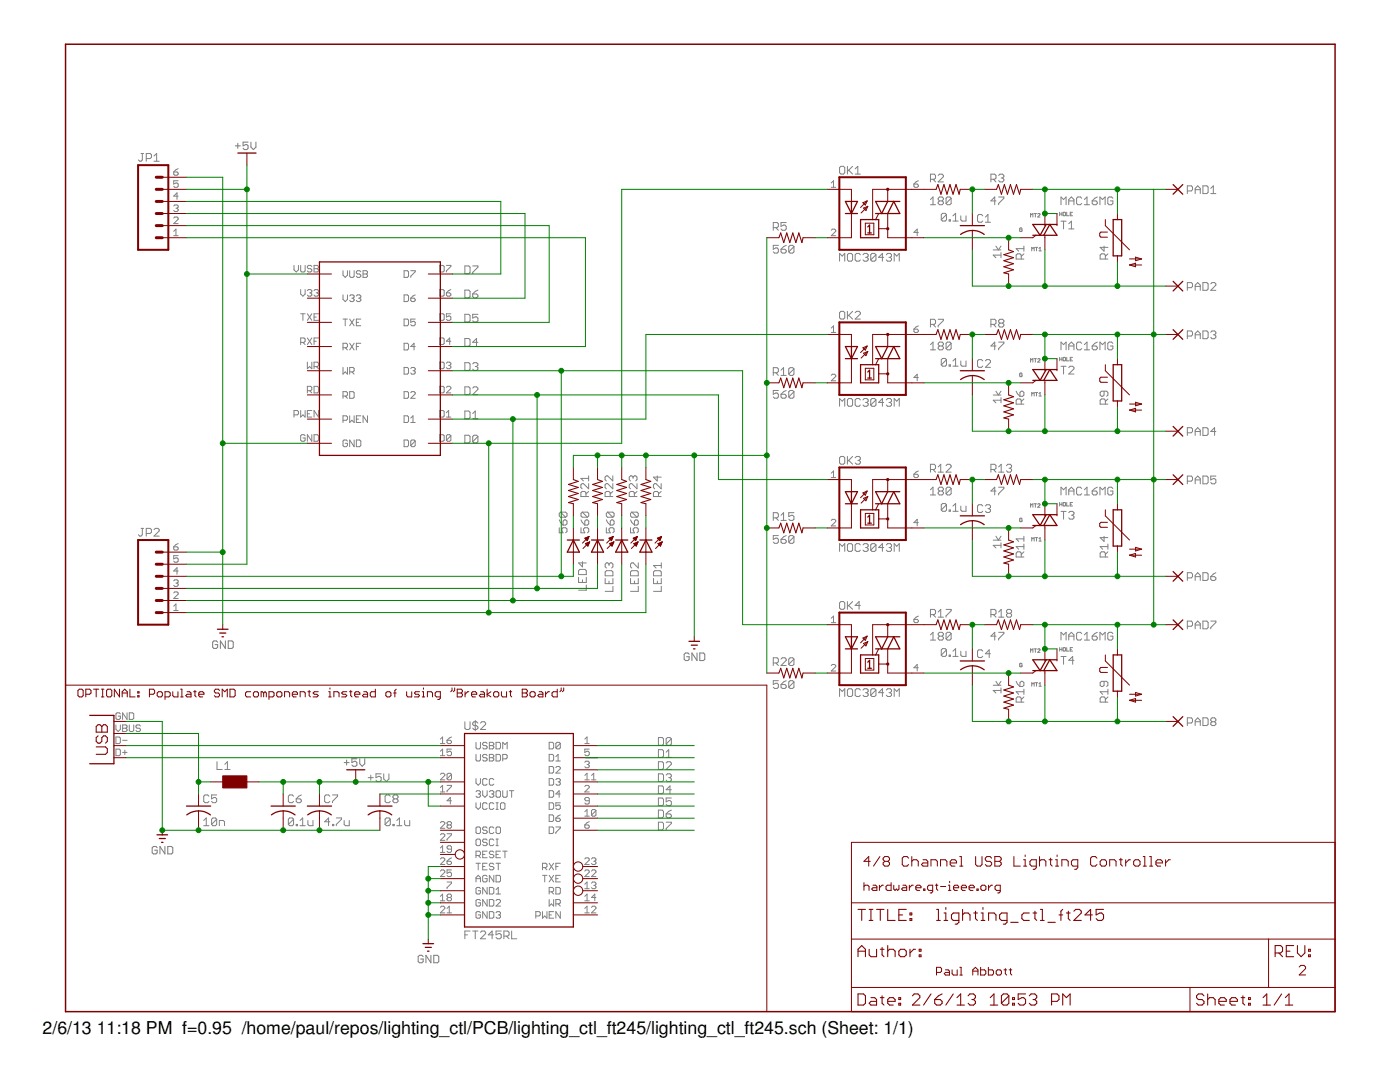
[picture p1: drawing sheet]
<svg xmlns="http://www.w3.org/2000/svg" width="279mm" height="216mm" viewBox="0 0 279 216" stroke-linecap="round" stroke-linejoin="round" font-family="sans-serif">
<defs><g id="words">
<g font-size="3.5">
<text x="8.5" y="206.4">2/6/13</text>
<text x="19.3" y="206.4">11:18 PM f=0.95 /home/paul/repos/lighting_ctl/PCB/lighting_ctl_ft245/lighting_ctl_ft245.sch (Sheet: 1/1)</text>
</g>
</g></defs>
<g fill="#808080" stroke="#808080" stroke-width=".2">
<path d="M167.6 50.6v1.5z"/>
<path d="M167.6 50.6l.5 .5z"/>
<path d="M168.6 50.6l-.5 .5z"/>
<path d="M168.6 50.6v1.5z"/>
<path d="M169.4 50.6h.5z"/>
<path d="M169.4 50.6l-.3 .2z"/>
<path d="M169.1 50.8v1.1z"/>
<path d="M169.1 51.9l.3 .2z"/>
<path d="M169.4 52.1h.5z"/>
<path d="M169.9 52.1l.3-.2z"/>
<path d="M170.2 50.8v1.1z"/>
<path d="M169.9 50.6l.3 .2z"/>
<path d="M171.4 50.6l.3 .2z"/>
<path d="M170.9 50.6h.5z"/>
<path d="M170.7 50.8l.2-.2z"/>
<path d="M170.7 50.8v1.1z"/>
<path d="M170.7 51.9l.2 .2z"/>
<path d="M170.9 52.1h.5z"/>
<path d="M171.7 51.9l-.3 .2z"/>
<path d="M172.5 50.6l-.3 .2z"/>
<path d="M172.5 50.6h.5z"/>
<path d="M173 50.6l.3 .2z"/>
<path d="M173.3 50.8v.3z"/>
<path d="M173 51.3l.3-.2z"/>
<path d="M172.7 51.3h.3z"/>
<path d="M173 51.3l.3 .3z"/>
<path d="M173.3 51.6v.3z"/>
<path d="M173 52.1l.3-.2z"/>
<path d="M172.5 52.1h.5z"/>
<path d="M172.2 51.9l.3 .2z"/>
<path d="M173.8 50.8v1.1z"/>
<path d="M174 50.6l-.2 .2z"/>
<path d="M174 50.6h.6z"/>
<path d="M174.6 50.6l.2 .2z"/>
<path d="M174.8 50.8v1.1z"/>
<path d="M174.8 51.9l-.2 .2z"/>
<path d="M174 52.1h.6z"/>
<path d="M173.8 51.9l.2 .2z"/>
<path d="M173.8 51.9l1-1.1z"/>
<path d="M176.1 50.6v1.5z"/>
<path d="M176.1 50.6l-.8 .7z"/>
<path d="M175.3 51.3h1.1z"/>
<path d="M177.1 50.6l-.2 .2z"/>
<path d="M177.1 50.6h.6z"/>
<path d="M177.7 50.6l.2 .2z"/>
<path d="M177.9 50.8v.3z"/>
<path d="M177.9 51.1l-.2 .2z"/>
<path d="M177.4 51.3h.3z"/>
<path d="M177.7 51.3l.2 .3z"/>
<path d="M177.9 51.6v.3z"/>
<path d="M177.9 51.9l-.2 .2z"/>
<path d="M177.1 52.1h.6z"/>
<path d="M176.9 51.9l.2 .2z"/>
<path d="M178.5 50.6v1.5z"/>
<path d="M178.5 50.6l.5 .5z"/>
<path d="M179.5 50.6l-.5 .5z"/>
<path d="M179.5 50.6v1.5z"/>
<path d="M211.7 39.3v1.6z"/>
<path d="M211.7 39.3l.6 .5z"/>
<path d="M212.3 39.8l.5-.5z"/>
<path d="M212.8 39.3v1.6z"/>
<path d="M213.3 39.8v1.1z"/>
<path d="M213.3 39.8l.5-.5z"/>
<path d="M213.8 39.3l.5 .5z"/>
<path d="M214.3 39.8v1.1z"/>
<path d="M213.3 40.1h1z"/>
<path d="M215.6 39.3l.3 .3z"/>
<path d="M215.1 39.3h.5z"/>
<path d="M215.1 39.3l-.2 .3z"/>
<path d="M214.9 39.6v1z"/>
<path d="M214.9 40.6l.2 .3z"/>
<path d="M215.1 40.9h.5z"/>
<path d="M215.6 40.9l.3-.3z"/>
<path d="M216.4 39.8l.5-.5z"/>
<path d="M216.9 39.3v1.6z"/>
<path d="M216.4 40.9h1z"/>
<path d="M218.5 39.6l.5-.3z"/>
<path d="M218.5 39.6l-.5 .5z"/>
<path d="M218 40.1v.5z"/>
<path d="M218 40.6l.2 .3z"/>
<path d="M218.2 40.9h.5z"/>
<path d="M218.7 40.9l.3-.3z"/>
<path d="M219 40.3v.3z"/>
<path d="M218.7 40.1l.3 .2z"/>
<path d="M218 40.1h.7z"/>
<path d="M219.5 39.3v1.6z"/>
<path d="M219.5 39.3l.5 .5z"/>
<path d="M220 39.8l.6-.5z"/>
<path d="M220.6 39.3v1.6z"/>
<path d="M221.8 39.3l.3 .3z"/>
<path d="M221.3 39.3h.5z"/>
<path d="M221.3 39.3l-.2 .3z"/>
<path d="M221.1 39.6v1z"/>
<path d="M221.1 40.6l.2 .3z"/>
<path d="M221.3 40.9h.5z"/>
<path d="M222.1 40.6l-.3 .3z"/>
<path d="M222.1 40.1v.5z"/>
<path d="M221.6 40.1h.5z"/>
<path d="M198.2 50.9l.6 .5z"/>
<path d="M198.2 50.9h1.6z"/>
<path d="M199.8 50.4v1z"/>
<path d="M198.2 49.9h1.6z"/>
<path d="M199.8 49.1l-.5 .8z"/>
<path d="M198.8 49.1l.5 .8z"/>
<path d="M185.7 39.8l.5-.5z"/>
<path d="M186.2 39.3v1.6z"/>
<path d="M185.7 40.9h1z"/>
<path d="M187.2 39.6l.3-.3z"/>
<path d="M187.5 39.3h.5z"/>
<path d="M188 39.3l.3 .3z"/>
<path d="M188.3 39.6v.2z"/>
<path d="M188.3 39.8l-.3 .3z"/>
<path d="M188 40.1l.3 .2z"/>
<path d="M188.3 40.3v.3z"/>
<path d="M188 40.9l.3-.3z"/>
<path d="M187.5 40.9h.5z"/>
<path d="M187.2 40.6l.3 .3z"/>
<path d="M187.2 40.3v.3z"/>
<path d="M187.2 40.3l.3-.2z"/>
<path d="M187.2 39.8l.3 .3z"/>
<path d="M187.2 39.6v.2z"/>
<path d="M187.5 40.1h.5z"/>
<path d="M188.8 39.6v1z"/>
<path d="M188.8 39.6l.3-.3z"/>
<path d="M189.1 39.3h.5z"/>
<path d="M189.6 39.3l.2 .3z"/>
<path d="M189.8 39.6v1z"/>
<path d="M189.6 40.9l.2-.3z"/>
<path d="M189.1 40.9h.5z"/>
<path d="M188.8 40.6l.3 .3z"/>
<path d="M189.8 39.6l-1 1z"/>
<path d="M198.5 39.3v1.6z"/>
<path d="M198.5 39.3l-.7 .8z"/>
<path d="M197.8 40.1h1z"/>
<path d="M199.3 39.3h1z"/>
<path d="M200.3 39.3v.3z"/>
<path d="M200.3 39.6l-1 1z"/>
<path d="M199.3 40.6v.3z"/>
<path d="M187.9 42.8v1.1z"/>
<path d="M188.1 42.6l-.2 .2z"/>
<path d="M188.1 42.6h.5z"/>
<path d="M188.6 42.6l.3 .2z"/>
<path d="M188.9 42.8v1.1z"/>
<path d="M188.9 43.9l-.3 .2z"/>
<path d="M188.1 44.1h.5z"/>
<path d="M187.9 43.9l.2 .2z"/>
<path d="M187.9 43.9l1-1.1z"/>
<path d="M189.4 43.9v.2z"/>
<path d="M189.4 43.9h.3z"/>
<path d="M189.7 43.9v.2z"/>
<path d="M189.4 44.1h.3z"/>
<path d="M190.2 43.1l.5-.5z"/>
<path d="M190.7 42.6v1.5z"/>
<path d="M190.2 44.1h1z"/>
<path d="M191.7 43.1v.8z"/>
<path d="M191.7 43.9l.3 .2z"/>
<path d="M192 44.1h.8z"/>
<path d="M192.8 43.1v1z"/>
<path d="M154.3 49h1z"/>
<path d="M154.3 49v.7z"/>
<path d="M154.3 49.7l.5-.2z"/>
<path d="M154.8 49.5h.3z"/>
<path d="M155.1 49.5l.2 .2z"/>
<path d="M155.3 49.7v.5z"/>
<path d="M155.3 50.2l-.2 .3z"/>
<path d="M154.6 50.5h.5z"/>
<path d="M154.3 50.2l.3 .3z"/>
<path d="M156.4 49.2l.5-.2z"/>
<path d="M156.4 49.2l-.5 .5z"/>
<path d="M155.9 49.7v.5z"/>
<path d="M155.9 50.2l.2 .3z"/>
<path d="M156.1 50.5h.6z"/>
<path d="M156.9 50.2l-.2 .3z"/>
<path d="M156.9 50v.2z"/>
<path d="M156.7 49.7l.2 .3z"/>
<path d="M155.9 49.7h.8z"/>
<path d="M157.4 49.2v1z"/>
<path d="M157.4 49.2l.3-.2z"/>
<path d="M157.7 49h.5z"/>
<path d="M158.2 49l.3 .2z"/>
<path d="M158.5 49.2v1z"/>
<path d="M158.2 50.5l.3-.3z"/>
<path d="M157.7 50.5h.5z"/>
<path d="M157.4 50.2l.3 .3z"/>
<path d="M157.4 50.2l1.1-1z"/>
<path d="M167.6 79.5v1.6z"/>
<path d="M167.6 79.5l.5 .6z"/>
<path d="M168.6 79.5l-.5 .6z"/>
<path d="M168.6 79.5v1.6z"/>
<path d="M169.4 79.5h.5z"/>
<path d="M169.4 79.5l-.3 .3z"/>
<path d="M169.1 79.8v1z"/>
<path d="M169.1 80.8l.3 .3z"/>
<path d="M169.4 81.1h.5z"/>
<path d="M169.9 81.1l.3-.3z"/>
<path d="M170.2 79.8v1z"/>
<path d="M169.9 79.5l.3 .3z"/>
<path d="M171.4 79.5l.3 .3z"/>
<path d="M170.9 79.5h.5z"/>
<path d="M170.9 79.5l-.2 .3z"/>
<path d="M170.7 79.8v1z"/>
<path d="M170.7 80.8l.2 .3z"/>
<path d="M170.9 81.1h.5z"/>
<path d="M171.7 80.8l-.3 .3z"/>
<path d="M172.5 79.5l-.3 .3z"/>
<path d="M172.5 79.5h.5z"/>
<path d="M173 79.5l.3 .3z"/>
<path d="M173.3 79.8v.3z"/>
<path d="M173 80.3l.3-.2z"/>
<path d="M172.7 80.3h.3z"/>
<path d="M173 80.3l.3 .3z"/>
<path d="M173.3 80.6v.2z"/>
<path d="M173 81.1l.3-.3z"/>
<path d="M172.5 81.1h.5z"/>
<path d="M172.2 80.8l.3 .3z"/>
<path d="M173.8 79.8v1z"/>
<path d="M174 79.5l-.2 .3z"/>
<path d="M174 79.5h.6z"/>
<path d="M174.6 79.5l.2 .3z"/>
<path d="M174.8 79.8v1z"/>
<path d="M174.8 80.8l-.2 .3z"/>
<path d="M174 81.1h.6z"/>
<path d="M173.8 80.8l.2 .3z"/>
<path d="M173.8 80.8l1-1z"/>
<path d="M176.1 79.5v1.6z"/>
<path d="M176.1 79.5l-.8 .8z"/>
<path d="M175.3 80.3h1.1z"/>
<path d="M177.1 79.5l-.2 .3z"/>
<path d="M177.1 79.5h.6z"/>
<path d="M177.7 79.5l.2 .3z"/>
<path d="M177.9 79.8v.3z"/>
<path d="M177.9 80.1l-.2 .2z"/>
<path d="M177.4 80.3h.3z"/>
<path d="M177.7 80.3l.2 .3z"/>
<path d="M177.9 80.6v.2z"/>
<path d="M177.9 80.8l-.2 .3z"/>
<path d="M177.1 81.1h.6z"/>
<path d="M176.9 80.8l.2 .3z"/>
<path d="M178.5 79.5v1.6z"/>
<path d="M178.5 79.5l.5 .6z"/>
<path d="M179.5 79.5l-.5 .6z"/>
<path d="M179.5 79.5v1.6z"/>
<path d="M211.7 68.3v1.5z"/>
<path d="M211.7 68.3l.6 .5z"/>
<path d="M212.3 68.8l.5-.5z"/>
<path d="M212.8 68.3v1.5z"/>
<path d="M213.3 68.8v1z"/>
<path d="M213.3 68.8l.5-.5z"/>
<path d="M213.8 68.3l.5 .5z"/>
<path d="M214.3 68.8v1z"/>
<path d="M213.3 69h1z"/>
<path d="M215.6 68.3l.3 .2z"/>
<path d="M215.1 68.3h.5z"/>
<path d="M215.1 68.3l-.2 .2z"/>
<path d="M214.9 68.5v1.1z"/>
<path d="M214.9 69.6l.2 .2z"/>
<path d="M215.1 69.8h.5z"/>
<path d="M215.6 69.8l.3-.2z"/>
<path d="M216.4 68.8l.5-.5z"/>
<path d="M216.9 68.3v1.5z"/>
<path d="M216.4 69.8h1z"/>
<path d="M218.5 68.5l.5-.2z"/>
<path d="M218.5 68.5l-.5 .5z"/>
<path d="M218 69v.6z"/>
<path d="M218 69.6l.2 .2z"/>
<path d="M218.2 69.8h.5z"/>
<path d="M218.7 69.8l.3-.2z"/>
<path d="M219 69.3v.3z"/>
<path d="M218.7 69l.3 .3z"/>
<path d="M218 69h.7z"/>
<path d="M219.5 68.3v1.5z"/>
<path d="M219.5 68.3l.5 .5z"/>
<path d="M220 68.8l.6-.5z"/>
<path d="M220.6 68.3v1.5z"/>
<path d="M221.8 68.3l.3 .2z"/>
<path d="M221.3 68.3h.5z"/>
<path d="M221.3 68.3l-.2 .2z"/>
<path d="M221.1 68.5v1.1z"/>
<path d="M221.1 69.6l.2 .2z"/>
<path d="M221.3 69.8h.5z"/>
<path d="M221.8 69.8l.3-.2z"/>
<path d="M222.1 69v.6z"/>
<path d="M221.6 69h.5z"/>
<path d="M198.2 79.9l.6 .5z"/>
<path d="M198.2 79.9h1.6z"/>
<path d="M199.8 79.4v1z"/>
<path d="M198.2 78.8h1.6z"/>
<path d="M199.8 78.1l-.5 .7z"/>
<path d="M198.8 78.1l.5 .7z"/>
<path d="M185.7 68.8l.5-.5z"/>
<path d="M186.2 68.3v1.5z"/>
<path d="M185.7 69.8h1z"/>
<path d="M187.2 68.5l.3-.2z"/>
<path d="M187.5 68.3h.5z"/>
<path d="M188 68.3l.3 .2z"/>
<path d="M188.3 68.5v.3z"/>
<path d="M188.3 68.8l-.3 .2z"/>
<path d="M188 69l.3 .3z"/>
<path d="M188.3 69.3v.3z"/>
<path d="M188 69.8l.3-.2z"/>
<path d="M187.5 69.8h.5z"/>
<path d="M187.2 69.6l.3 .2z"/>
<path d="M187.2 69.3v.3z"/>
<path d="M187.2 69.3l.3-.3z"/>
<path d="M187.2 68.8l.3 .2z"/>
<path d="M187.2 68.5v.3z"/>
<path d="M187.5 69h.5z"/>
<path d="M188.8 68.5v1.1z"/>
<path d="M188.8 68.5l.3-.2z"/>
<path d="M189.1 68.3h.5z"/>
<path d="M189.6 68.3l.2 .2z"/>
<path d="M189.8 68.5v1.1z"/>
<path d="M189.6 69.8l.2-.2z"/>
<path d="M189.1 69.8h.5z"/>
<path d="M188.8 69.6l.3 .2z"/>
<path d="M189.8 68.5l-1 1.1z"/>
<path d="M198.5 68.3v1.5z"/>
<path d="M198.5 68.3l-.7 .7z"/>
<path d="M197.8 69h1z"/>
<path d="M199.3 68.3h1z"/>
<path d="M200.3 68.3v.2z"/>
<path d="M200.3 68.5l-1 1.1z"/>
<path d="M199.3 69.6v.2z"/>
<path d="M187.9 71.8v1z"/>
<path d="M187.9 71.8l.2-.3z"/>
<path d="M188.1 71.5h.5z"/>
<path d="M188.6 71.5l.3 .3z"/>
<path d="M188.9 71.8v1z"/>
<path d="M188.9 72.8l-.3 .3z"/>
<path d="M188.1 73.1h.5z"/>
<path d="M187.9 72.8l.2 .3z"/>
<path d="M187.9 72.8l1-1z"/>
<path d="M189.4 72.8v.3z"/>
<path d="M189.4 72.8h.3z"/>
<path d="M189.7 72.8v.3z"/>
<path d="M189.4 73.1h.3z"/>
<path d="M190.2 72l.5-.5z"/>
<path d="M190.7 71.5v1.6z"/>
<path d="M190.2 73.1h1z"/>
<path d="M191.7 72v.8z"/>
<path d="M191.7 72.8l.3 .3z"/>
<path d="M192 73.1h.8z"/>
<path d="M192.8 72v1.1z"/>
<path d="M154.3 77.9h1z"/>
<path d="M154.3 77.9v.8z"/>
<path d="M154.3 78.7l.5-.3z"/>
<path d="M154.8 78.4h.3z"/>
<path d="M155.1 78.4l.2 .3z"/>
<path d="M155.3 78.7v.5z"/>
<path d="M155.3 79.2l-.2 .3z"/>
<path d="M154.6 79.5h.5z"/>
<path d="M154.3 79.2l.3 .3z"/>
<path d="M156.4 78.2l.5-.3z"/>
<path d="M156.4 78.2l-.5 .5z"/>
<path d="M155.9 78.7v.5z"/>
<path d="M155.9 79.2l.2 .3z"/>
<path d="M156.1 79.5h.6z"/>
<path d="M156.7 79.5l.2-.3z"/>
<path d="M156.9 79v.2z"/>
<path d="M156.7 78.7l.2 .3z"/>
<path d="M155.9 78.7h.8z"/>
<path d="M157.4 78.2v1z"/>
<path d="M157.4 78.2l.3-.3z"/>
<path d="M157.7 77.9h.5z"/>
<path d="M158.2 77.9l.3 .3z"/>
<path d="M158.5 78.2v1z"/>
<path d="M158.5 79.2l-.3 .3z"/>
<path d="M157.7 79.5h.5z"/>
<path d="M157.4 79.2l.3 .3z"/>
<path d="M157.4 79.2l1.1-1z"/>
<path d="M167.6 108.5v1.5z"/>
<path d="M167.6 108.5l.5 .5z"/>
<path d="M168.6 108.5l-.5 .5z"/>
<path d="M168.6 108.5v1.5z"/>
<path d="M169.4 108.5h.5z"/>
<path d="M169.4 108.5l-.3 .2z"/>
<path d="M169.1 108.7v1.1z"/>
<path d="M169.1 109.8l.3 .2z"/>
<path d="M169.4 110h.5z"/>
<path d="M169.9 110l.3-.2z"/>
<path d="M170.2 108.7v1.1z"/>
<path d="M169.9 108.5l.3 .2z"/>
<path d="M171.4 108.5l.3 .2z"/>
<path d="M170.9 108.5h.5z"/>
<path d="M170.7 108.7l.2-.2z"/>
<path d="M170.7 108.7v1.1z"/>
<path d="M170.7 109.8l.2 .2z"/>
<path d="M170.9 110h.5z"/>
<path d="M171.4 110l.3-.2z"/>
<path d="M172.2 108.7l.3-.2z"/>
<path d="M172.5 108.5h.5z"/>
<path d="M173 108.5l.3 .2z"/>
<path d="M173.3 108.7v.3z"/>
<path d="M173 109.3l.3-.3z"/>
<path d="M172.7 109.3h.3z"/>
<path d="M173 109.3l.3 .2z"/>
<path d="M173.3 109.5v.3z"/>
<path d="M173 110l.3-.2z"/>
<path d="M172.5 110h.5z"/>
<path d="M172.2 109.8l.3 .2z"/>
<path d="M173.8 108.7v1.1z"/>
<path d="M173.8 108.7l.2-.2z"/>
<path d="M174 108.5h.6z"/>
<path d="M174.6 108.5l.2 .2z"/>
<path d="M174.8 108.7v1.1z"/>
<path d="M174.8 109.8l-.2 .2z"/>
<path d="M174 110h.6z"/>
<path d="M173.8 109.8l.2 .2z"/>
<path d="M173.8 109.8l1-1.1z"/>
<path d="M176.1 108.5v1.5z"/>
<path d="M176.1 108.5l-.8 .8z"/>
<path d="M175.3 109.3h1.1z"/>
<path d="M176.9 108.7l.2-.2z"/>
<path d="M177.1 108.5h.6z"/>
<path d="M177.7 108.5l.2 .2z"/>
<path d="M177.9 108.7v.3z"/>
<path d="M177.9 109l-.2 .3z"/>
<path d="M177.4 109.3h.3z"/>
<path d="M177.7 109.3l.2 .2z"/>
<path d="M177.9 109.5v.3z"/>
<path d="M177.9 109.8l-.2 .2z"/>
<path d="M177.1 110h.6z"/>
<path d="M176.9 109.8l.2 .2z"/>
<path d="M178.5 108.5v1.5z"/>
<path d="M178.5 108.5l.5 .5z"/>
<path d="M179.5 108.5l-.5 .5z"/>
<path d="M179.5 108.5v1.5z"/>
<path d="M211.7 97.2v1.6z"/>
<path d="M211.7 97.2l.6 .5z"/>
<path d="M212.3 97.7l.5-.5z"/>
<path d="M212.8 97.2v1.6z"/>
<path d="M213.3 97.7v1.1z"/>
<path d="M213.3 97.7l.5-.5z"/>
<path d="M213.8 97.2l.5 .5z"/>
<path d="M214.3 97.7v1.1z"/>
<path d="M213.3 98h1z"/>
<path d="M215.6 97.2l.3 .3z"/>
<path d="M215.1 97.2h.5z"/>
<path d="M215.1 97.2l-.2 .3z"/>
<path d="M214.9 97.5v1z"/>
<path d="M214.9 98.5l.2 .3z"/>
<path d="M215.1 98.8h.5z"/>
<path d="M215.6 98.8l.3-.3z"/>
<path d="M216.4 97.7l.5-.5z"/>
<path d="M216.9 97.2v1.6z"/>
<path d="M216.4 98.8h1z"/>
<path d="M218.5 97.5l.5-.3z"/>
<path d="M218.5 97.5l-.5 .5z"/>
<path d="M218 98v.5z"/>
<path d="M218 98.5l.2 .3z"/>
<path d="M218.2 98.8h.5z"/>
<path d="M218.7 98.8l.3-.3z"/>
<path d="M219 98.3v.2z"/>
<path d="M218.7 98l.3 .3z"/>
<path d="M218 98h.7z"/>
<path d="M219.5 97.2v1.6z"/>
<path d="M219.5 97.2l.5 .5z"/>
<path d="M220 97.7l.6-.5z"/>
<path d="M220.6 97.2v1.6z"/>
<path d="M221.8 97.2l.3 .3z"/>
<path d="M221.3 97.2h.5z"/>
<path d="M221.3 97.2l-.2 .3z"/>
<path d="M221.1 97.5v1z"/>
<path d="M221.1 98.5l.2 .3z"/>
<path d="M221.3 98.8h.5z"/>
<path d="M222.1 98.5l-.3 .3z"/>
<path d="M222.1 98v.5z"/>
<path d="M221.6 98h.5z"/>
<path d="M198.2 108.8l.6 .5z"/>
<path d="M198.2 108.8h1.6z"/>
<path d="M199.8 108.3v1z"/>
<path d="M198.2 107.8h1.6z"/>
<path d="M199.8 107l-.5 .8z"/>
<path d="M198.8 107l.5 .8z"/>
<path d="M185.7 97.7l.5-.5z"/>
<path d="M186.2 97.2v1.6z"/>
<path d="M185.7 98.8h1z"/>
<path d="M187.2 97.5l.3-.3z"/>
<path d="M187.5 97.2h.5z"/>
<path d="M188 97.2l.3 .3z"/>
<path d="M188.3 97.5v.2z"/>
<path d="M188.3 97.7l-.3 .3z"/>
<path d="M188 98l.3 .3z"/>
<path d="M188.3 98.3v.2z"/>
<path d="M188.3 98.5l-.3 .3z"/>
<path d="M187.5 98.8h.5z"/>
<path d="M187.2 98.5l.3 .3z"/>
<path d="M187.2 98.3v.2z"/>
<path d="M187.5 98l-.3 .3z"/>
<path d="M187.2 97.7l.3 .3z"/>
<path d="M187.2 97.5v.2z"/>
<path d="M187.5 98h.5z"/>
<path d="M188.8 97.5v1z"/>
<path d="M189.1 97.2l-.3 .3z"/>
<path d="M189.1 97.2h.5z"/>
<path d="M189.6 97.2l.2 .3z"/>
<path d="M189.8 97.5v1z"/>
<path d="M189.8 98.5l-.2 .3z"/>
<path d="M189.1 98.8h.5z"/>
<path d="M188.8 98.5l.3 .3z"/>
<path d="M189.8 97.5l-1 1z"/>
<path d="M198.5 97.2v1.6z"/>
<path d="M197.8 98l.7-.8z"/>
<path d="M197.8 98h1z"/>
<path d="M199.3 97.2h1z"/>
<path d="M200.3 97.2v.3z"/>
<path d="M200.3 97.5l-1 1z"/>
<path d="M199.3 98.5v.3z"/>
<path d="M187.9 100.7v1.1z"/>
<path d="M188.1 100.5l-.2 .2z"/>
<path d="M188.1 100.5h.5z"/>
<path d="M188.6 100.5l.3 .2z"/>
<path d="M188.9 100.7v1.1z"/>
<path d="M188.9 101.8l-.3 .2z"/>
<path d="M188.1 102h.5z"/>
<path d="M187.9 101.8l.2 .2z"/>
<path d="M188.9 100.7l-1 1.1z"/>
<path d="M189.4 101.8v.2z"/>
<path d="M189.4 101.8h.3z"/>
<path d="M189.7 101.8v.2z"/>
<path d="M189.4 102h.3z"/>
<path d="M190.2 101l.5-.5z"/>
<path d="M190.7 100.5v1.5z"/>
<path d="M190.2 102h1z"/>
<path d="M191.7 101v.8z"/>
<path d="M191.7 101.8l.3 .2z"/>
<path d="M192 102h.8z"/>
<path d="M192.8 101v1z"/>
<path d="M154.3 106.9h1z"/>
<path d="M154.3 106.9v.7z"/>
<path d="M154.3 107.6l.5-.2z"/>
<path d="M154.8 107.4h.3z"/>
<path d="M155.1 107.4l.2 .2z"/>
<path d="M155.3 107.6v.6z"/>
<path d="M155.3 108.2l-.2 .2z"/>
<path d="M154.6 108.4h.5z"/>
<path d="M154.3 108.2l.3 .2z"/>
<path d="M156.4 107.1l.5-.2z"/>
<path d="M156.4 107.1l-.5 .5z"/>
<path d="M155.9 107.6v.6z"/>
<path d="M155.9 108.2l.2 .2z"/>
<path d="M156.1 108.4h.6z"/>
<path d="M156.7 108.4l.2-.2z"/>
<path d="M156.9 107.9v.3z"/>
<path d="M156.7 107.6l.2 .3z"/>
<path d="M155.9 107.6h.8z"/>
<path d="M157.4 107.1v1.1z"/>
<path d="M157.4 107.1l.3-.2z"/>
<path d="M157.7 106.9h.5z"/>
<path d="M158.2 106.9l.3 .2z"/>
<path d="M158.5 107.1v1.1z"/>
<path d="M158.5 108.2l-.3 .2z"/>
<path d="M157.7 108.4h.5z"/>
<path d="M157.4 108.2l.3 .2z"/>
<path d="M157.4 108.2l1.1-1.1z"/>
<path d="M167.6 137.4v1.6z"/>
<path d="M167.6 137.4l.5 .6z"/>
<path d="M168.6 137.4l-.5 .6z"/>
<path d="M168.6 137.4v1.6z"/>
<path d="M169.4 137.4h.5z"/>
<path d="M169.1 137.7l.3-.3z"/>
<path d="M169.1 137.7v1z"/>
<path d="M169.1 138.7l.3 .3z"/>
<path d="M169.4 139h.5z"/>
<path d="M169.9 139l.3-.3z"/>
<path d="M170.2 137.7v1z"/>
<path d="M169.9 137.4l.3 .3z"/>
<path d="M171.4 137.4l.3 .3z"/>
<path d="M170.9 137.4h.5z"/>
<path d="M170.7 137.7l.2-.3z"/>
<path d="M170.7 137.7v1z"/>
<path d="M170.7 138.7l.2 .3z"/>
<path d="M170.9 139h.5z"/>
<path d="M171.4 139l.3-.3z"/>
<path d="M172.2 137.7l.3-.3z"/>
<path d="M172.5 137.4h.5z"/>
<path d="M173 137.4l.3 .3z"/>
<path d="M173.3 137.7v.3z"/>
<path d="M173 138.2l.3-.2z"/>
<path d="M172.7 138.2h.3z"/>
<path d="M173 138.2l.3 .3z"/>
<path d="M173.3 138.5v.2z"/>
<path d="M173 139l.3-.3z"/>
<path d="M172.5 139h.5z"/>
<path d="M172.2 138.7l.3 .3z"/>
<path d="M173.8 137.7v1z"/>
<path d="M173.8 137.7l.2-.3z"/>
<path d="M174 137.4h.6z"/>
<path d="M174.6 137.4l.2 .3z"/>
<path d="M174.8 137.7v1z"/>
<path d="M174.8 138.7l-.2 .3z"/>
<path d="M174 139h.6z"/>
<path d="M173.8 138.7l.2 .3z"/>
<path d="M173.8 138.7l1-1z"/>
<path d="M176.1 137.4v1.6z"/>
<path d="M176.1 137.4l-.8 .8z"/>
<path d="M175.3 138.2h1.1z"/>
<path d="M176.9 137.7l.2-.3z"/>
<path d="M177.1 137.4h.6z"/>
<path d="M177.7 137.4l.2 .3z"/>
<path d="M177.9 137.7v.3z"/>
<path d="M177.9 138l-.2 .2z"/>
<path d="M177.4 138.2h.3z"/>
<path d="M177.7 138.2l.2 .3z"/>
<path d="M177.9 138.5v.2z"/>
<path d="M177.9 138.7l-.2 .3z"/>
<path d="M177.1 139h.6z"/>
<path d="M176.9 138.7l.2 .3z"/>
<path d="M178.5 137.4v1.6z"/>
<path d="M178.5 137.4l.5 .6z"/>
<path d="M179.5 137.4l-.5 .6z"/>
<path d="M179.5 137.4v1.6z"/>
<path d="M211.7 126.2v1.5z"/>
<path d="M211.7 126.2l.6 .5z"/>
<path d="M212.3 126.7l.5-.5z"/>
<path d="M212.8 126.2v1.5z"/>
<path d="M213.3 126.7v1z"/>
<path d="M213.3 126.7l.5-.5z"/>
<path d="M213.8 126.2l.5 .5z"/>
<path d="M214.3 126.7v1z"/>
<path d="M213.3 126.9h1z"/>
<path d="M215.6 126.2l.3 .2z"/>
<path d="M215.1 126.2h.5z"/>
<path d="M215.1 126.2l-.2 .2z"/>
<path d="M214.9 126.4v1.1z"/>
<path d="M214.9 127.5l.2 .2z"/>
<path d="M215.1 127.7h.5z"/>
<path d="M215.6 127.7l.3-.2z"/>
<path d="M216.4 126.7l.5-.5z"/>
<path d="M216.9 126.2v1.5z"/>
<path d="M216.4 127.7h1z"/>
<path d="M218.5 126.4l.5-.2z"/>
<path d="M218 126.9l.5-.5z"/>
<path d="M218 126.9v.6z"/>
<path d="M218 127.5l.2 .2z"/>
<path d="M218.2 127.7h.5z"/>
<path d="M218.7 127.7l.3-.2z"/>
<path d="M219 127.2v.3z"/>
<path d="M218.7 126.9l.3 .3z"/>
<path d="M218 126.9h.7z"/>
<path d="M219.5 126.2v1.5z"/>
<path d="M219.5 126.2l.5 .5z"/>
<path d="M220 126.7l.6-.5z"/>
<path d="M220.6 126.2v1.5z"/>
<path d="M221.8 126.2l.3 .2z"/>
<path d="M221.3 126.2h.5z"/>
<path d="M221.3 126.2l-.2 .2z"/>
<path d="M221.1 126.4v1.1z"/>
<path d="M221.1 127.5l.2 .2z"/>
<path d="M221.3 127.7h.5z"/>
<path d="M221.8 127.7l.3-.2z"/>
<path d="M222.1 126.9v.6z"/>
<path d="M221.6 126.9h.5z"/>
<path d="M198.2 137.8l.6 .5z"/>
<path d="M198.2 137.8h1.6z"/>
<path d="M199.8 137.3v1z"/>
<path d="M198.2 136.7h1.6z"/>
<path d="M199.8 136l-.5 .7z"/>
<path d="M198.8 136l.5 .7z"/>
<path d="M185.7 126.7l.5-.5z"/>
<path d="M186.2 126.2v1.5z"/>
<path d="M185.7 127.7h1z"/>
<path d="M187.2 126.4l.3-.2z"/>
<path d="M187.5 126.2h.5z"/>
<path d="M188 126.2l.3 .2z"/>
<path d="M188.3 126.4v.3z"/>
<path d="M188.3 126.7l-.3 .2z"/>
<path d="M188 126.9l.3 .3z"/>
<path d="M188.3 127.2v.3z"/>
<path d="M188 127.7l.3-.2z"/>
<path d="M187.5 127.7h.5z"/>
<path d="M187.2 127.5l.3 .2z"/>
<path d="M187.2 127.2v.3z"/>
<path d="M187.5 126.9l-.3 .3z"/>
<path d="M187.2 126.7l.3 .2z"/>
<path d="M187.2 126.4v.3z"/>
<path d="M187.5 126.9h.5z"/>
<path d="M188.8 126.4v1.1z"/>
<path d="M188.8 126.4l.3-.2z"/>
<path d="M189.1 126.2h.5z"/>
<path d="M189.6 126.2l.2 .2z"/>
<path d="M189.8 126.4v1.1z"/>
<path d="M189.6 127.7l.2-.2z"/>
<path d="M189.1 127.7h.5z"/>
<path d="M188.8 127.5l.3 .2z"/>
<path d="M189.8 126.4l-1 1.1z"/>
<path d="M198.5 126.2v1.5z"/>
<path d="M198.5 126.2l-.7 .7z"/>
<path d="M197.8 126.9h1z"/>
<path d="M199.3 126.2h1z"/>
<path d="M200.3 126.2v.2z"/>
<path d="M200.3 126.4l-1 1.1z"/>
<path d="M199.3 127.5v.2z"/>
<path d="M187.9 129.7v1z"/>
<path d="M187.9 129.7l.2-.3z"/>
<path d="M188.1 129.4h.5z"/>
<path d="M188.6 129.4l.3 .3z"/>
<path d="M188.9 129.7v1z"/>
<path d="M188.9 130.7l-.3 .3z"/>
<path d="M188.1 131h.5z"/>
<path d="M187.9 130.7l.2 .3z"/>
<path d="M188.9 129.7l-1 1z"/>
<path d="M189.4 130.7v.3z"/>
<path d="M189.4 130.7h.3z"/>
<path d="M189.7 130.7v.3z"/>
<path d="M189.4 131h.3z"/>
<path d="M190.2 129.9l.5-.5z"/>
<path d="M190.7 129.4v1.6z"/>
<path d="M190.2 131h1z"/>
<path d="M191.7 129.9v.8z"/>
<path d="M191.7 130.7l.3 .3z"/>
<path d="M192 131h.8z"/>
<path d="M192.8 129.9v1.1z"/>
<path d="M154.3 135.8h1z"/>
<path d="M154.3 135.8v.8z"/>
<path d="M154.3 136.6l.5-.3z"/>
<path d="M154.8 136.3h.3z"/>
<path d="M155.1 136.3l.2 .3z"/>
<path d="M155.3 136.6v.5z"/>
<path d="M155.3 137.1l-.2 .3z"/>
<path d="M154.6 137.4h.5z"/>
<path d="M154.3 137.1l.3 .3z"/>
<path d="M156.4 136.1l.5-.3z"/>
<path d="M156.4 136.1l-.5 .5z"/>
<path d="M155.9 136.6v.5z"/>
<path d="M155.9 137.1l.2 .3z"/>
<path d="M156.1 137.4h.6z"/>
<path d="M156.9 137.1l-.2 .3z"/>
<path d="M156.9 136.9v.2z"/>
<path d="M156.7 136.6l.2 .3z"/>
<path d="M155.9 136.6h.8z"/>
<path d="M157.4 136.1v1z"/>
<path d="M157.4 136.1l.3-.3z"/>
<path d="M157.7 135.8h.5z"/>
<path d="M158.2 135.8l.3 .3z"/>
<path d="M158.5 136.1v1z"/>
<path d="M158.5 137.1l-.3 .3z"/>
<path d="M157.7 137.4h.5z"/>
<path d="M157.4 137.1l.3 .3z"/>
<path d="M157.4 137.1l1.1-1z"/>
<path d="M111.6 105.3v1z"/>
<path d="M111.6 106.3h.8z"/>
<path d="M112.1 105.8l.3 .5z"/>
<path d="M112.1 105.6v.2z"/>
<path d="M112.1 105.6l.3-.3z"/>
<path d="M112.4 105.3h.5z"/>
<path d="M112.9 105.3l.3 .3z"/>
<path d="M113.2 105.6v.5z"/>
<path d="M112.9 106.3l.3-.2z"/>
<path d="M111.6 103.7l.3 .5z"/>
<path d="M111.9 104.2l.5 .6z"/>
<path d="M112.4 104.8h.5z"/>
<path d="M112.9 104.8l.3-.3z"/>
<path d="M113.2 104v.5z"/>
<path d="M112.9 103.7l.3 .3z"/>
<path d="M112.6 103.7h.3z"/>
<path d="M112.6 103.7l-.2 .3z"/>
<path d="M112.4 104v.8z"/>
<path d="M111.9 103.2h1z"/>
<path d="M111.6 103l.3 .2z"/>
<path d="M111.6 102.4v.6z"/>
<path d="M111.6 102.4l.3-.2z"/>
<path d="M111.9 102.2h1z"/>
<path d="M112.9 102.2l.3 .2z"/>
<path d="M113.2 102.4v.6z"/>
<path d="M112.9 103.2l.3-.2z"/>
<path d="M111.9 102.2l1 1z"/>
<path d="M115.9 105.3v1z"/>
<path d="M115.9 106.3h.8z"/>
<path d="M116.5 105.8l.2 .5z"/>
<path d="M116.5 105.6v.2z"/>
<path d="M116.5 105.6l.2-.3z"/>
<path d="M116.7 105.3h.5z"/>
<path d="M117.2 105.3l.3 .3z"/>
<path d="M117.5 105.6v.5z"/>
<path d="M117.5 106.1l-.3 .2z"/>
<path d="M115.9 103.7l.3 .5z"/>
<path d="M116.2 104.2l.5 .6z"/>
<path d="M116.7 104.8h.5z"/>
<path d="M117.2 104.8l.3-.3z"/>
<path d="M117.5 104v.5z"/>
<path d="M117.2 103.7l.3 .3z"/>
<path d="M117 103.7h.2z"/>
<path d="M116.7 104l.3-.3z"/>
<path d="M116.7 104v.8z"/>
<path d="M116.2 103.2h1z"/>
<path d="M115.9 103l.3 .2z"/>
<path d="M115.9 102.4v.6z"/>
<path d="M115.9 102.4l.3-.2z"/>
<path d="M116.2 102.2h1z"/>
<path d="M117.2 102.2l.3 .2z"/>
<path d="M117.5 102.4v.6z"/>
<path d="M117.5 103l-.3 .2z"/>
<path d="M116.2 102.2l1 1z"/>
<path d="M121 105.3v1z"/>
<path d="M121 106.3h.8z"/>
<path d="M121.5 105.8l.3 .5z"/>
<path d="M121.5 105.6v.2z"/>
<path d="M121.5 105.6l.3-.3z"/>
<path d="M121.8 105.3h.5z"/>
<path d="M122.3 105.3l.3 .3z"/>
<path d="M122.6 105.6v.5z"/>
<path d="M122.6 106.1l-.3 .2z"/>
<path d="M121 103.7l.3 .5z"/>
<path d="M121.3 104.2l.5 .6z"/>
<path d="M121.8 104.8h.5z"/>
<path d="M122.3 104.8l.3-.3z"/>
<path d="M122.6 104v.5z"/>
<path d="M122.3 103.7l.3 .3z"/>
<path d="M122 103.7h.3z"/>
<path d="M122 103.7l-.2 .3z"/>
<path d="M121.8 104v.8z"/>
<path d="M121.3 103.2h1z"/>
<path d="M121 103l.3 .2z"/>
<path d="M121 102.4v.6z"/>
<path d="M121 102.4l.3-.2z"/>
<path d="M121.3 102.2h1z"/>
<path d="M122.3 102.2l.3 .2z"/>
<path d="M122.6 102.4v.6z"/>
<path d="M122.6 103l-.3 .2z"/>
<path d="M121.3 102.2l1 1z"/>
<path d="M125.8 105.3v1z"/>
<path d="M125.8 106.3h.8z"/>
<path d="M126.4 105.8l.2 .5z"/>
<path d="M126.4 105.6v.2z"/>
<path d="M126.4 105.6l.2-.3z"/>
<path d="M126.6 105.3h.5z"/>
<path d="M127.1 105.3l.3 .3z"/>
<path d="M127.4 105.6v.5z"/>
<path d="M127.4 106.1l-.3 .2z"/>
<path d="M125.8 103.7l.3 .5z"/>
<path d="M126.1 104.2l.5 .6z"/>
<path d="M126.6 104.8h.5z"/>
<path d="M127.1 104.8l.3-.3z"/>
<path d="M127.4 104v.5z"/>
<path d="M127.1 103.7l.3 .3z"/>
<path d="M126.9 103.7h.2z"/>
<path d="M126.9 103.7l-.3 .3z"/>
<path d="M126.6 104v.8z"/>
<path d="M126.1 103.2h1z"/>
<path d="M125.8 103l.3 .2z"/>
<path d="M125.8 102.4v.6z"/>
<path d="M125.8 102.4l.3-.2z"/>
<path d="M126.1 102.2h1z"/>
<path d="M127.1 102.2l.3 .2z"/>
<path d="M127.4 102.4v.6z"/>
<path d="M127.4 103l-.3 .2z"/>
<path d="M126.1 102.2l1 1z"/>
<path d="M92.8 185.8v1.5z"/>
<path d="M92.8 185.8h1z"/>
<path d="M92.8 186.5h.5z"/>
<path d="M94.8 185.8v1.5z"/>
<path d="M94.3 185.8h1.1z"/>
<path d="M95.9 187.3h1z"/>
<path d="M95.9 187.3l1-1z"/>
<path d="M96.9 186v.3z"/>
<path d="M96.7 185.8l.2 .2z"/>
<path d="M96.2 185.8h.5z"/>
<path d="M95.9 186l.3-.2z"/>
<path d="M98.2 185.8v1.5z"/>
<path d="M98.2 185.8l-.8 .7z"/>
<path d="M97.4 186.5h1.1z"/>
<path d="M99 185.8h1z"/>
<path d="M99 185.8v.7z"/>
<path d="M99 186.5l.5-.2z"/>
<path d="M99.5 186.3h.3z"/>
<path d="M99.8 186.3l.2 .2z"/>
<path d="M100 186.5v.5z"/>
<path d="M100 187l-.2 .3z"/>
<path d="M99.3 187.3h.5z"/>
<path d="M99 187l.3 .3z"/>
<path d="M100.6 185.8v1.5z"/>
<path d="M100.6 185.8h.7z"/>
<path d="M101.3 185.8l.3 .2z"/>
<path d="M101.6 186v.5z"/>
<path d="M101.3 186.8l.3-.3z"/>
<path d="M100.6 186.8h.7z"/>
<path d="M101.1 186.8l.5 .5z"/>
<path d="M102.1 185.8v1.5z"/>
<path d="M102.1 187.3h1z"/>
<path d="M40.7 163.7l.5-.5z"/>
<path d="M41.2 163.2v1.6z"/>
<path d="M40.7 164.8h1z"/>
<path d="M42.2 163.5v1z"/>
<path d="M42.2 163.5l.3-.3z"/>
<path d="M42.5 163.2h.5z"/>
<path d="M43 163.2l.2 .3z"/>
<path d="M43.2 163.5v1z"/>
<path d="M43.2 164.5l-.2 .3z"/>
<path d="M42.5 164.8h.5z"/>
<path d="M42.2 164.5l.3 .3z"/>
<path d="M43.2 163.5l-1 1z"/>
<path d="M43.8 163.7v1.1z"/>
<path d="M43.8 163.7h.8z"/>
<path d="M44.6 163.7l.2 .3z"/>
<path d="M44.8 164v.8z"/>
<path d="M57.6 163.5v1z"/>
<path d="M57.6 163.5l.2-.3z"/>
<path d="M57.8 163.2h.5z"/>
<path d="M58.3 163.2l.3 .3z"/>
<path d="M58.6 163.5v1z"/>
<path d="M58.6 164.5l-.3 .3z"/>
<path d="M57.8 164.8h.5z"/>
<path d="M57.6 164.5l.2 .3z"/>
<path d="M57.6 164.5l1-1z"/>
<path d="M59.1 164.5v.3z"/>
<path d="M59.1 164.5h.3z"/>
<path d="M59.4 164.5v.3z"/>
<path d="M59.1 164.8h.3z"/>
<path d="M59.9 163.7l.5-.5z"/>
<path d="M60.4 163.2v1.6z"/>
<path d="M59.9 164.8h1z"/>
<path d="M61.4 163.7v.8z"/>
<path d="M61.4 164.5l.3 .3z"/>
<path d="M61.7 164.8h.8z"/>
<path d="M62.5 163.7v1.1z"/>
<path d="M65.6 163.2v1.6z"/>
<path d="M64.8 164l.8-.8z"/>
<path d="M64.8 164h1z"/>
<path d="M66.4 164.5v.3z"/>
<path d="M66.4 164.5h.2z"/>
<path d="M66.6 164.5v.3z"/>
<path d="M66.4 164.8h.2z"/>
<path d="M67.1 163.2h1.1z"/>
<path d="M68.2 163.2v.3z"/>
<path d="M67.1 164.5l1.1-1z"/>
<path d="M67.1 164.5v.3z"/>
<path d="M68.7 163.7v.8z"/>
<path d="M68.7 164.5l.2 .3z"/>
<path d="M68.9 164.8h.8z"/>
<path d="M69.7 163.7v1.1z"/>
<path d="M76.9 163.5v1z"/>
<path d="M76.9 163.5l.2-.3z"/>
<path d="M77.1 163.2h.5z"/>
<path d="M77.6 163.2l.3 .3z"/>
<path d="M77.9 163.5v1z"/>
<path d="M77.9 164.5l-.3 .3z"/>
<path d="M77.1 164.8h.5z"/>
<path d="M76.9 164.5l.2 .3z"/>
<path d="M76.9 164.5l1-1z"/>
<path d="M78.4 164.5v.3z"/>
<path d="M78.4 164.5h.3z"/>
<path d="M78.7 164.5v.3z"/>
<path d="M78.4 164.8h.3z"/>
<path d="M79.2 163.7l.5-.5z"/>
<path d="M79.7 163.2v1.6z"/>
<path d="M79.2 164.8h1z"/>
<path d="M80.7 163.7v.8z"/>
<path d="M80.7 164.5l.3 .3z"/>
<path d="M81 164.8h.8z"/>
<path d="M81.8 163.7v1.1z"/>
<path d="M165.9 36.5l.4-.4z"/>
<path d="M166.3 36.1v1.3z"/>
<path d="M165.9 37.4h.9z"/>
<path d="M165.9 47h.9z"/>
<path d="M165.9 47l.9-.8z"/>
<path d="M166.8 45.9v.3z"/>
<path d="M166.6 45.7l.2 .2z"/>
<path d="M166.1 45.7h.5z"/>
<path d="M166.1 45.7l-.2 .2z"/>
<path d="M167.8 33.2h.5z"/>
<path d="M167.6 33.4l.2-.2z"/>
<path d="M167.6 33.4v1.1z"/>
<path d="M167.6 34.5l.2 .2z"/>
<path d="M167.8 34.7h.5z"/>
<path d="M168.6 34.5l-.3 .2z"/>
<path d="M168.6 33.4v1.1z"/>
<path d="M168.3 33.2l.3 .2z"/>
<path d="M169.1 33.2v1.5z"/>
<path d="M169.1 34.2l1.1-1z"/>
<path d="M169.4 34l.8 .7z"/>
<path d="M170.7 33.7l.5-.5z"/>
<path d="M171.2 33.2v1.5z"/>
<path d="M170.7 34.7h1z"/>
<path d="M183 45.7v1.3z"/>
<path d="M183 45.7l-.6 .7z"/>
<path d="M182.4 46.4h.9z"/>
<path d="M182.8 36.3l.5-.2z"/>
<path d="M182.8 36.3l-.4 .4z"/>
<path d="M182.4 36.7v.5z"/>
<path d="M182.4 37.2l.2 .2z"/>
<path d="M182.6 37.4h.4z"/>
<path d="M183 37.4l.3-.2z"/>
<path d="M183.3 37v.2z"/>
<path d="M183 36.7l.3 .3z"/>
<path d="M182.4 36.7h.6z"/>
<path d="M211.5 42.4v.7z"/>
<path d="M211.5 42.7h.4z"/>
<path d="M211.9 42.4v.7z"/>
<path d="M212.3 42.4h.2z"/>
<path d="M212.3 42.4l-.1 .1z"/>
<path d="M212.2 42.5v.4z"/>
<path d="M212.2 42.9l.1 .2z"/>
<path d="M212.3 43.1h.2z"/>
<path d="M212.5 43.1l.1-.2z"/>
<path d="M212.6 42.5v.4z"/>
<path d="M212.5 42.4l.1 .1z"/>
<path d="M212.9 42.4v.7z"/>
<path d="M212.9 43.1h.5z"/>
<path d="M213.6 42.4h.5z"/>
<path d="M213.6 42.4v.7z"/>
<path d="M213.6 43.1h.5z"/>
<path d="M213.6 42.7h.2z"/>
<path d="M205.7 42.6v.7z"/>
<path d="M205.7 42.6l.2 .2z"/>
<path d="M205.9 42.8l.2-.2z"/>
<path d="M206.1 42.6v.7z"/>
<path d="M206.6 42.6v.7z"/>
<path d="M206.4 42.6h.5z"/>
<path d="M207.1 43.3h.5z"/>
<path d="M207.1 43.3l.5-.5z"/>
<path d="M207.6 42.7v.1z"/>
<path d="M207.5 42.6l.1 .1z"/>
<path d="M207.2 42.6h.3z"/>
<path d="M207.1 42.7l.1-.1z"/>
<path d="M203.9 45.5l.1 .1z"/>
<path d="M203.6 45.5h.3z"/>
<path d="M203.6 45.5l-.1 .1z"/>
<path d="M203.5 45.6v.5z"/>
<path d="M203.5 46.1l.1 .1z"/>
<path d="M203.6 46.2h.3z"/>
<path d="M203.9 46.2l.1-.1z"/>
<path d="M204 45.8v.3z"/>
<path d="M203.7 45.8h.3z"/>
<path d="M205.9 49.4v.7z"/>
<path d="M205.9 49.4l.2 .2z"/>
<path d="M206.1 49.6l.3-.2z"/>
<path d="M206.4 49.4v.7z"/>
<path d="M206.9 49.4v.7z"/>
<path d="M206.6 49.4h.5z"/>
<path d="M207.3 49.6l.3-.2z"/>
<path d="M207.6 49.4v.7z"/>
<path d="M207.3 50.1h.5z"/>
<path d="M212.3 44.1v1.6z"/>
<path d="M211.7 44.1h1.1z"/>
<path d="M213.3 44.6l.5-.5z"/>
<path d="M213.8 44.1v1.6z"/>
<path d="M213.3 45.7h1z"/>
<path d="M202.8 51.7h1.5z"/>
<path d="M202.8 50.9v.8z"/>
<path d="M203 50.7l-.2 .2z"/>
<path d="M203 50.7h.6z"/>
<path d="M203.6 50.7l.2 .2z"/>
<path d="M203.8 50.9v.8z"/>
<path d="M203.8 51.2l.5-.5z"/>
<path d="M202.8 49.6l.5 .5z"/>
<path d="M202.8 49.6h1.5z"/>
<path d="M204.3 49.1v1z"/>
<path d="M185.7 34.8v1.5z"/>
<path d="M185.7 34.8h.8z"/>
<path d="M186.5 34.8l.2 .2z"/>
<path d="M186.7 35v.5z"/>
<path d="M186.7 35.5l-.2 .3z"/>
<path d="M185.7 35.8h.8z"/>
<path d="M186.2 35.8l.5 .5z"/>
<path d="M187.2 36.3h1.1z"/>
<path d="M187.2 36.3l1.1-1z"/>
<path d="M188.3 35v.3z"/>
<path d="M188 34.8l.3 .2z"/>
<path d="M187.5 34.8h.5z"/>
<path d="M187.5 34.8l-.3 .2z"/>
<path d="M197.8 34.8v1.5z"/>
<path d="M197.8 34.8h.7z"/>
<path d="M198.5 34.8l.3 .2z"/>
<path d="M198.8 35v.5z"/>
<path d="M198.8 35.5l-.3 .3z"/>
<path d="M197.8 35.8h.7z"/>
<path d="M198.3 35.8l.5 .5z"/>
<path d="M199.3 35l.3-.2z"/>
<path d="M199.6 34.8h.5z"/>
<path d="M200.1 34.8l.2 .2z"/>
<path d="M200.3 35v.3z"/>
<path d="M200.3 35.3l-.2 .2z"/>
<path d="M199.8 35.5h.3z"/>
<path d="M200.1 35.5l.2 .3z"/>
<path d="M200.3 35.8v.2z"/>
<path d="M200.3 36l-.2 .3z"/>
<path d="M199.6 36.3h.5z"/>
<path d="M199.3 36l.3 .3z"/>
<path d="M195.9 42.8l.2 .3z"/>
<path d="M195.3 42.8h.6z"/>
<path d="M195.3 42.8l-.2 .3z"/>
<path d="M195.1 43.1v1z"/>
<path d="M195.1 44.1l.2 .2z"/>
<path d="M195.3 44.3h.6z"/>
<path d="M195.9 44.3l.2-.2z"/>
<path d="M197.2 42.8l-.5 .5z"/>
<path d="M197.2 42.8v1.5z"/>
<path d="M196.7 44.3h1z"/>
<path d="M219.6 51.7h1.5z"/>
<path d="M219.6 50.9v.8z"/>
<path d="M219.6 50.9l.2-.2z"/>
<path d="M219.8 50.7h.5z"/>
<path d="M220.3 50.7l.3 .2z"/>
<path d="M220.6 50.9v.8z"/>
<path d="M220.6 51.2l.5-.5z"/>
<path d="M219.6 49.4h1.5z"/>
<path d="M219.6 49.4l.7 .7z"/>
<path d="M220.3 49.1v1z"/>
<path d="M154.3 44.4v1.6z"/>
<path d="M154.3 44.4h.8z"/>
<path d="M155.1 44.4l.2 .3z"/>
<path d="M155.3 44.7v.5z"/>
<path d="M155.3 45.2l-.2 .2z"/>
<path d="M154.3 45.4h.8z"/>
<path d="M154.8 45.4l.5 .6z"/>
<path d="M155.9 44.4h1z"/>
<path d="M155.9 44.4v.8z"/>
<path d="M155.9 45.2l.5-.3z"/>
<path d="M156.4 44.9h.3z"/>
<path d="M156.7 44.9l.2 .3z"/>
<path d="M156.9 45.2v.5z"/>
<path d="M156.9 45.7l-.2 .3z"/>
<path d="M156.1 46h.6z"/>
<path d="M155.9 45.7l.2 .3z"/>
<path d="M68.5 54v.9z"/>
<path d="M68.5 54.9l.4 .4z"/>
<path d="M68.9 55.3l.4-.4z"/>
<path d="M69.3 54v.9z"/>
<path d="M69.8 54v1.1z"/>
<path d="M69.8 55.1l.2 .2z"/>
<path d="M70 55.3h.4z"/>
<path d="M70.7 55.1l-.3 .2z"/>
<path d="M70.7 54v1.1z"/>
<path d="M71.8 54l.2 .2z"/>
<path d="M71.3 54h.5z"/>
<path d="M71.3 54l-.2 .2z"/>
<path d="M71.1 54.2v.3z"/>
<path d="M71.1 54.5l.2 .2z"/>
<path d="M71.3 54.7h.5z"/>
<path d="M71.8 54.7l.2 .2z"/>
<path d="M72 54.9v.2z"/>
<path d="M72 55.1l-.2 .2z"/>
<path d="M71.3 55.3h.5z"/>
<path d="M71.1 55.1l.2 .2z"/>
<path d="M72.5 54v1.3z"/>
<path d="M72.5 54h.6z"/>
<path d="M73.1 54l.2 .2z"/>
<path d="M73.3 54.2v.3z"/>
<path d="M73.1 54.7l.2-.2z"/>
<path d="M73.1 54.7l.2 .2z"/>
<path d="M73.3 54.9v.2z"/>
<path d="M73.3 55.1l-.2 .2z"/>
<path d="M72.5 55.3h.6z"/>
<path d="M72.5 54.7h.6z"/>
<path d="M58.7 53v.8z"/>
<path d="M58.7 53.8l.4 .5z"/>
<path d="M59.1 54.3l.5-.5z"/>
<path d="M59.6 53v.8z"/>
<path d="M60 53v1.1z"/>
<path d="M60 54.1l.2 .2z"/>
<path d="M60.2 54.3h.5z"/>
<path d="M60.7 54.3l.2-.2z"/>
<path d="M60.9 53v1.1z"/>
<path d="M62 53l.2 .2z"/>
<path d="M61.6 53h.4z"/>
<path d="M61.6 53l-.3 .2z"/>
<path d="M61.3 53.2v.2z"/>
<path d="M61.3 53.4l.3 .2z"/>
<path d="M61.6 53.6h.4z"/>
<path d="M62 53.6l.2 .2z"/>
<path d="M62.2 53.8v.3z"/>
<path d="M62 54.3l.2-.2z"/>
<path d="M61.6 54.3h.4z"/>
<path d="M61.3 54.1l.3 .2z"/>
<path d="M62.7 53v1.3z"/>
<path d="M62.7 53h.6z"/>
<path d="M63.3 53l.3 .2z"/>
<path d="M63.6 53.2v.2z"/>
<path d="M63.3 53.6l.3-.2z"/>
<path d="M63.3 53.6l.3 .2z"/>
<path d="M63.6 53.8v.3z"/>
<path d="M63.3 54.3l.3-.2z"/>
<path d="M62.7 54.3h.6z"/>
<path d="M62.7 53.6h.6z"/>
<path d="M68.5 58.8v.9z"/>
<path d="M68.5 59.7l.4 .5z"/>
<path d="M68.9 60.2l.4-.5z"/>
<path d="M69.3 58.8v.9z"/>
<path d="M69.8 59.1l.2-.3z"/>
<path d="M70 58.8h.4z"/>
<path d="M70.4 58.8l.3 .3z"/>
<path d="M70.7 59.1v.2z"/>
<path d="M70.4 59.5l.3-.2z"/>
<path d="M70.2 59.5h.2z"/>
<path d="M70.4 59.5l.3 .2z"/>
<path d="M70.7 59.7v.2z"/>
<path d="M70.7 59.9l-.3 .3z"/>
<path d="M70 60.2h.4z"/>
<path d="M69.8 59.9l.2 .3z"/>
<path d="M71.1 59.1l.2-.3z"/>
<path d="M71.3 58.8h.5z"/>
<path d="M71.8 58.8l.2 .3z"/>
<path d="M72 59.1v.2z"/>
<path d="M71.8 59.5l.2-.2z"/>
<path d="M71.6 59.5h.2z"/>
<path d="M71.8 59.5l.2 .2z"/>
<path d="M72 59.7v.2z"/>
<path d="M71.8 60.2l.2-.3z"/>
<path d="M71.3 60.2h.5z"/>
<path d="M71.1 59.9l.2 .3z"/>
<path d="M60 57.8v.9z"/>
<path d="M60 58.7l.5 .4z"/>
<path d="M60.5 59.1l.4-.4z"/>
<path d="M60.9 57.8v.9z"/>
<path d="M61.3 58l.3-.2z"/>
<path d="M61.6 57.8h.4z"/>
<path d="M62 57.8l.2 .2z"/>
<path d="M62.2 58v.2z"/>
<path d="M62 58.4l.2-.2z"/>
<path d="M61.8 58.4h.2z"/>
<path d="M62 58.4l.2 .3z"/>
<path d="M62.2 58.7v.2z"/>
<path d="M62 59.1l.2-.2z"/>
<path d="M61.6 59.1h.4z"/>
<path d="M61.3 58.9l.3 .2z"/>
<path d="M62.7 58l.2-.2z"/>
<path d="M62.9 57.8h.4z"/>
<path d="M63.3 57.8l.3 .2z"/>
<path d="M63.6 58v.2z"/>
<path d="M63.3 58.4l.3-.2z"/>
<path d="M63.1 58.4h.2z"/>
<path d="M63.3 58.4l.3 .3z"/>
<path d="M63.6 58.7v.2z"/>
<path d="M63.3 59.1l.3-.2z"/>
<path d="M62.9 59.1h.4z"/>
<path d="M62.7 58.9l.2 .2z"/>
<path d="M68.9 63.7v1.3z"/>
<path d="M68.5 63.7h.8z"/>
<path d="M69.8 63.7l.9 1.3z"/>
<path d="M70.7 63.7l-.9 1.3z"/>
<path d="M71.1 63.7h.9z"/>
<path d="M71.1 63.7v1.3z"/>
<path d="M71.1 65h.9z"/>
<path d="M71.1 64.3h.5z"/>
<path d="M60.5 62.6v1.3z"/>
<path d="M60 62.6h.9z"/>
<path d="M61.3 62.6l.9 1.3z"/>
<path d="M62.2 62.6l-.9 1.3z"/>
<path d="M62.7 62.6h.9z"/>
<path d="M62.7 62.6v1.3z"/>
<path d="M62.7 63.9h.9z"/>
<path d="M62.7 63.3h.4z"/>
<path d="M68.5 68.5v1.3z"/>
<path d="M68.5 68.5h.6z"/>
<path d="M69.1 68.5l.2 .2z"/>
<path d="M69.3 68.7v.5z"/>
<path d="M69.3 69.2l-.2 .2z"/>
<path d="M68.5 69.4h.6z"/>
<path d="M68.9 69.4l.4 .4z"/>
<path d="M69.8 68.5l.9 1.3z"/>
<path d="M70.7 68.5l-.9 1.3z"/>
<path d="M71.1 68.5v1.3z"/>
<path d="M71.1 68.5h.9z"/>
<path d="M71.1 69.2h.5z"/>
<path d="M60 67.4v1.3z"/>
<path d="M60 67.4h.7z"/>
<path d="M60.7 67.4l.2 .2z"/>
<path d="M60.9 67.6v.5z"/>
<path d="M60.9 68.1l-.2 .2z"/>
<path d="M60 68.3h.7z"/>
<path d="M60.5 68.3l.4 .4z"/>
<path d="M61.3 67.4l.9 1.3z"/>
<path d="M62.2 67.4l-.9 1.3z"/>
<path d="M62.7 67.4v1.3z"/>
<path d="M62.7 67.4h.9z"/>
<path d="M62.7 68.1h.4z"/>
<path d="M68.5 73.3v1.4z"/>
<path d="M68.5 74.7l.4-.5z"/>
<path d="M68.9 74.2l.4 .5z"/>
<path d="M69.3 73.3v1.4z"/>
<path d="M69.8 73.3v1.4z"/>
<path d="M69.8 73.3h.6z"/>
<path d="M70.4 73.3l.3 .2z"/>
<path d="M70.7 73.5v.5z"/>
<path d="M70.7 74l-.3 .2z"/>
<path d="M69.8 74.2h.6z"/>
<path d="M70.2 74.2l.5 .5z"/>
<path d="M61.3 72.3v1.3z"/>
<path d="M61.3 73.6l.5-.4z"/>
<path d="M61.8 73.2l.4 .4z"/>
<path d="M62.2 72.3v1.3z"/>
<path d="M62.7 72.3v1.3z"/>
<path d="M62.7 72.3h.6z"/>
<path d="M63.3 72.3l.3 .2z"/>
<path d="M63.6 72.5v.4z"/>
<path d="M63.6 72.9l-.3 .3z"/>
<path d="M62.7 73.2h.6z"/>
<path d="M63.1 73.2l.5 .4z"/>
<path d="M68.5 78.1v1.4z"/>
<path d="M68.5 78.1h.6z"/>
<path d="M69.1 78.1l.2 .3z"/>
<path d="M69.3 78.4v.4z"/>
<path d="M69.1 79l.2-.2z"/>
<path d="M68.5 79h.6z"/>
<path d="M68.9 79l.4 .5z"/>
<path d="M69.8 78.1v1.4z"/>
<path d="M69.8 79.5h.6z"/>
<path d="M70.4 79.5l.3-.3z"/>
<path d="M70.7 78.4v.8z"/>
<path d="M70.4 78.1l.3 .3z"/>
<path d="M69.8 78.1h.6z"/>
<path d="M61.3 77.1v1.3z"/>
<path d="M61.3 77.1h.7z"/>
<path d="M62 77.1l.2 .2z"/>
<path d="M62.2 77.3v.4z"/>
<path d="M62 78l.2-.3z"/>
<path d="M61.3 78h.7z"/>
<path d="M61.8 78l.4 .4z"/>
<path d="M62.7 77.1v1.3z"/>
<path d="M62.7 78.4h.6z"/>
<path d="M63.3 78.4l.3-.2z"/>
<path d="M63.6 77.3v.9z"/>
<path d="M63.3 77.1l.3 .2z"/>
<path d="M62.7 77.1h.6z"/>
<path d="M68.5 83v1.3z"/>
<path d="M68.5 83h.6z"/>
<path d="M69.1 83l.2 .2z"/>
<path d="M69.3 83.2v.4z"/>
<path d="M69.1 83.9l.2-.3z"/>
<path d="M68.5 83.9h.6z"/>
<path d="M69.8 83v1.3z"/>
<path d="M69.8 84.3l.4-.4z"/>
<path d="M70.2 83.9l.5 .4z"/>
<path d="M70.7 83v1.3z"/>
<path d="M71.1 83h.9z"/>
<path d="M71.1 83v1.3z"/>
<path d="M71.1 84.3h.9z"/>
<path d="M71.1 83.6h.5z"/>
<path d="M72.5 83v1.3z"/>
<path d="M72.5 83l.8 1.3z"/>
<path d="M73.3 83v1.3z"/>
<path d="M58.7 81.9v1.3z"/>
<path d="M58.7 81.9h.6z"/>
<path d="M59.3 81.9l.3 .2z"/>
<path d="M59.6 82.1v.5z"/>
<path d="M59.3 82.8l.3-.2z"/>
<path d="M58.7 82.8h.6z"/>
<path d="M60 81.9v1.3z"/>
<path d="M60 83.2l.5-.4z"/>
<path d="M60.5 82.8l.4 .4z"/>
<path d="M60.9 81.9v1.3z"/>
<path d="M61.3 81.9h.9z"/>
<path d="M61.3 81.9v1.3z"/>
<path d="M61.3 83.2h.9z"/>
<path d="M61.3 82.6h.5z"/>
<path d="M62.7 81.9v1.3z"/>
<path d="M62.7 81.9l.9 1.3z"/>
<path d="M63.6 81.9v1.3z"/>
<path d="M69.1 87.8l.2 .2z"/>
<path d="M68.7 87.8h.4z"/>
<path d="M68.7 87.8l-.2 .2z"/>
<path d="M68.5 88v.9z"/>
<path d="M68.5 88.9l.2 .2z"/>
<path d="M68.7 89.1h.4z"/>
<path d="M69.1 89.1l.2-.2z"/>
<path d="M69.3 88.5v.4z"/>
<path d="M68.9 88.5h.4z"/>
<path d="M69.8 87.8v1.3z"/>
<path d="M69.8 87.8l.9 1.3z"/>
<path d="M70.7 87.8v1.3z"/>
<path d="M71.1 87.8v1.3z"/>
<path d="M71.1 89.1h.7z"/>
<path d="M71.8 89.1l.2-.2z"/>
<path d="M72 88v.9z"/>
<path d="M71.8 87.8l.2 .2z"/>
<path d="M71.1 87.8h.7z"/>
<path d="M60.7 86.7l.2 .3z"/>
<path d="M60.2 86.7h.5z"/>
<path d="M60 87l.2-.3z"/>
<path d="M60 87v.8z"/>
<path d="M60 87.8l.2 .3z"/>
<path d="M60.2 88.1h.5z"/>
<path d="M60.7 88.1l.2-.3z"/>
<path d="M60.9 87.4v.4z"/>
<path d="M60.5 87.4h.4z"/>
<path d="M61.3 86.7v1.4z"/>
<path d="M61.3 86.7l.9 1.4z"/>
<path d="M62.2 86.7v1.4z"/>
<path d="M62.7 86.7v1.4z"/>
<path d="M62.7 88.1h.6z"/>
<path d="M63.3 88.1l.3-.3z"/>
<path d="M63.6 87v.8z"/>
<path d="M63.3 86.7l.3 .3z"/>
<path d="M62.7 86.7h.6z"/>
<path d="M80.6 87.8v1.3z"/>
<path d="M80.6 89.1h.7z"/>
<path d="M81.3 89.1l.2-.2z"/>
<path d="M81.5 88v.9z"/>
<path d="M81.3 87.8l.2 .2z"/>
<path d="M80.6 87.8h.7z"/>
<path d="M82 88v.9z"/>
<path d="M82 88l.2-.2z"/>
<path d="M82.2 87.8h.4z"/>
<path d="M82.6 87.8l.3 .2z"/>
<path d="M82.9 88v.9z"/>
<path d="M82.9 88.9l-.3 .2z"/>
<path d="M82.2 89.1h.4z"/>
<path d="M82 88.9l.2 .2z"/>
<path d="M82 88.9l.9-.9z"/>
<path d="M87.8 86.7v1.4z"/>
<path d="M87.8 88.1h.6z"/>
<path d="M88.4 88.1l.2-.3z"/>
<path d="M88.6 87v.8z"/>
<path d="M88.4 86.7l.2 .3z"/>
<path d="M87.8 86.7h.6z"/>
<path d="M89.1 87v.8z"/>
<path d="M89.1 87l.2-.3z"/>
<path d="M89.3 86.7h.4z"/>
<path d="M89.7 86.7l.3 .3z"/>
<path d="M90 87v.8z"/>
<path d="M89.7 88.1l.3-.3z"/>
<path d="M89.3 88.1h.4z"/>
<path d="M89.1 87.8l.2 .3z"/>
<path d="M89.1 87.8l.9-.8z"/>
<path d="M80.6 83v1.3z"/>
<path d="M80.6 84.3h.7z"/>
<path d="M81.3 84.3l.2-.2z"/>
<path d="M81.5 83.2v.9z"/>
<path d="M81.3 83l.2 .2z"/>
<path d="M80.6 83h.7z"/>
<path d="M82 83.4l.4-.4z"/>
<path d="M82.4 83v1.3z"/>
<path d="M82 84.3h.9z"/>
<path d="M87.8 81.9v1.3z"/>
<path d="M87.8 83.2h.6z"/>
<path d="M88.4 83.2l.2-.2z"/>
<path d="M88.6 82.1v.9z"/>
<path d="M88.4 81.9l.2 .2z"/>
<path d="M87.8 81.9h.6z"/>
<path d="M89.1 82.4l.4-.5z"/>
<path d="M89.5 81.9v1.3z"/>
<path d="M89.1 83.2h.9z"/>
<path d="M80.6 78.1v1.4z"/>
<path d="M80.6 79.5h.7z"/>
<path d="M81.3 79.5l.2-.3z"/>
<path d="M81.5 78.4v.8z"/>
<path d="M81.3 78.1l.2 .3z"/>
<path d="M80.6 78.1h.7z"/>
<path d="M82 79.5h.9z"/>
<path d="M82 79.5l.9-.9z"/>
<path d="M82.9 78.4v.2z"/>
<path d="M82.6 78.1l.3 .3z"/>
<path d="M82.2 78.1h.4z"/>
<path d="M82.2 78.1l-.2 .3z"/>
<path d="M87.8 77.1v1.3z"/>
<path d="M87.8 78.4h.6z"/>
<path d="M88.4 78.4l.2-.2z"/>
<path d="M88.6 77.3v.9z"/>
<path d="M88.4 77.1l.2 .2z"/>
<path d="M87.8 77.1h.6z"/>
<path d="M89.1 78.4h.9z"/>
<path d="M89.1 78.4l.9-.9z"/>
<path d="M90 77.3v.2z"/>
<path d="M89.7 77.1l.3 .2z"/>
<path d="M89.3 77.1h.4z"/>
<path d="M89.3 77.1l-.2 .2z"/>
<path d="M80.6 73.3v1.4z"/>
<path d="M80.6 74.7h.7z"/>
<path d="M81.3 74.7l.2-.3z"/>
<path d="M81.5 73.5v.9z"/>
<path d="M81.3 73.3l.2 .2z"/>
<path d="M80.6 73.3h.7z"/>
<path d="M82 73.5l.2-.2z"/>
<path d="M82.2 73.3h.4z"/>
<path d="M82.6 73.3l.3 .2z"/>
<path d="M82.9 73.5v.3z"/>
<path d="M82.6 74l.3-.2z"/>
<path d="M82.4 74h.2z"/>
<path d="M82.6 74l.3 .2z"/>
<path d="M82.9 74.2v.2z"/>
<path d="M82.9 74.4l-.3 .3z"/>
<path d="M82.2 74.7h.4z"/>
<path d="M82 74.4l.2 .3z"/>
<path d="M87.8 72.3v1.3z"/>
<path d="M87.8 73.6h.6z"/>
<path d="M88.4 73.6l.2-.2z"/>
<path d="M88.6 72.5v.9z"/>
<path d="M88.4 72.3l.2 .2z"/>
<path d="M87.8 72.3h.6z"/>
<path d="M89.1 72.5l.2-.2z"/>
<path d="M89.3 72.3h.4z"/>
<path d="M89.7 72.3l.3 .2z"/>
<path d="M90 72.5v.2z"/>
<path d="M89.7 72.9l.3-.2z"/>
<path d="M89.5 72.9h.2z"/>
<path d="M89.7 72.9l.3 .3z"/>
<path d="M90 73.2v.2z"/>
<path d="M89.7 73.6l.3-.2z"/>
<path d="M89.3 73.6h.4z"/>
<path d="M89.1 73.4l.2 .2z"/>
<path d="M80.6 68.5v1.3z"/>
<path d="M80.6 69.8h.7z"/>
<path d="M81.3 69.8l.2-.2z"/>
<path d="M81.5 68.7v.9z"/>
<path d="M81.3 68.5l.2 .2z"/>
<path d="M80.6 68.5h.7z"/>
<path d="M82.6 68.5v1.3z"/>
<path d="M82.6 68.5l-.6 .7z"/>
<path d="M82 69.2h.9z"/>
<path d="M87.8 67.4v1.3z"/>
<path d="M87.8 68.7h.6z"/>
<path d="M88.4 68.7l.2-.2z"/>
<path d="M88.6 67.6v.9z"/>
<path d="M88.4 67.4l.2 .2z"/>
<path d="M87.8 67.4h.6z"/>
<path d="M89.7 67.4v1.3z"/>
<path d="M89.7 67.4l-.6 .7z"/>
<path d="M89.1 68.1h.9z"/>
<path d="M80.6 63.7v1.3z"/>
<path d="M80.6 65h.7z"/>
<path d="M81.3 65l.2-.2z"/>
<path d="M81.5 63.9v.9z"/>
<path d="M81.3 63.7l.2 .2z"/>
<path d="M80.6 63.7h.7z"/>
<path d="M82 63.7h.9z"/>
<path d="M82 63.7v.6z"/>
<path d="M82 64.3l.4-.2z"/>
<path d="M82.4 64.1h.2z"/>
<path d="M82.6 64.1l.3 .2z"/>
<path d="M82.9 64.3v.5z"/>
<path d="M82.9 64.8l-.3 .2z"/>
<path d="M82.2 65h.4z"/>
<path d="M82 64.8l.2 .2z"/>
<path d="M87.8 62.6v1.3z"/>
<path d="M87.8 63.9h.6z"/>
<path d="M88.4 63.9l.2-.2z"/>
<path d="M88.6 62.8v.9z"/>
<path d="M88.4 62.6l.2 .2z"/>
<path d="M87.8 62.6h.6z"/>
<path d="M89.1 62.6h.9z"/>
<path d="M89.1 62.6v.7z"/>
<path d="M89.1 63.3l.4-.2z"/>
<path d="M89.5 63.1h.2z"/>
<path d="M89.7 63.1l.3 .2z"/>
<path d="M90 63.3v.4z"/>
<path d="M89.7 63.9l.3-.2z"/>
<path d="M89.3 63.9h.4z"/>
<path d="M89.1 63.7l.2 .2z"/>
<path d="M80.6 58.8v1.4z"/>
<path d="M80.6 60.2h.7z"/>
<path d="M81.3 60.2l.2-.3z"/>
<path d="M81.5 59.1v.8z"/>
<path d="M81.3 58.8l.2 .3z"/>
<path d="M80.6 58.8h.7z"/>
<path d="M82.4 59.1l.5-.3z"/>
<path d="M82.4 59.1l-.4 .4z"/>
<path d="M82 59.5v.4z"/>
<path d="M82 59.9l.2 .3z"/>
<path d="M82.2 60.2h.4z"/>
<path d="M82.6 60.2l.3-.3z"/>
<path d="M82.9 59.7v.2z"/>
<path d="M82.6 59.5l.3 .2z"/>
<path d="M82 59.5h.6z"/>
<path d="M87.8 57.8v1.3z"/>
<path d="M87.8 59.1h.6z"/>
<path d="M88.4 59.1l.2-.2z"/>
<path d="M88.6 58v.9z"/>
<path d="M88.4 57.8l.2 .2z"/>
<path d="M87.8 57.8h.6z"/>
<path d="M89.5 58l.5-.2z"/>
<path d="M89.5 58l-.4 .4z"/>
<path d="M89.1 58.4v.5z"/>
<path d="M89.1 58.9l.2 .2z"/>
<path d="M89.3 59.1h.4z"/>
<path d="M89.7 59.1l.3-.2z"/>
<path d="M90 58.7v.2z"/>
<path d="M89.7 58.4l.3 .3z"/>
<path d="M89.1 58.4h.6z"/>
<path d="M80.6 54v1.3z"/>
<path d="M80.6 55.3h.7z"/>
<path d="M81.3 55.3l.2-.2z"/>
<path d="M81.5 54.2v.9z"/>
<path d="M81.3 54l.2 .2z"/>
<path d="M80.6 54h.7z"/>
<path d="M82 54h.9z"/>
<path d="M82.9 54v.2z"/>
<path d="M82.9 54.2l-.9 .9z"/>
<path d="M82 55.1v.2z"/>
<path d="M87.8 53v1.3z"/>
<path d="M87.8 54.3h.6z"/>
<path d="M88.4 54.3l.2-.2z"/>
<path d="M88.6 53.2v.9z"/>
<path d="M88.4 53l.2 .2z"/>
<path d="M87.8 53h.6z"/>
<path d="M89.1 53h.9z"/>
<path d="M90 53v.2z"/>
<path d="M90 53.2l-.9 .9z"/>
<path d="M89.1 54.1v.2z"/>
<path d="M165.9 65.5l.4-.5z"/>
<path d="M166.3 65v1.3z"/>
<path d="M165.9 66.3h.9z"/>
<path d="M165.9 76h.9z"/>
<path d="M165.9 76l.9-.9z"/>
<path d="M166.8 74.9v.2z"/>
<path d="M166.6 74.7l.2 .2z"/>
<path d="M166.1 74.7h.5z"/>
<path d="M166.1 74.7l-.2 .2z"/>
<path d="M167.8 62.1h.5z"/>
<path d="M167.8 62.1l-.2 .3z"/>
<path d="M167.6 62.4v1z"/>
<path d="M167.6 63.4l.2 .3z"/>
<path d="M167.8 63.7h.5z"/>
<path d="M168.3 63.7l.3-.3z"/>
<path d="M168.6 62.4v1z"/>
<path d="M168.3 62.1l.3 .3z"/>
<path d="M169.1 62.1v1.6z"/>
<path d="M169.1 63.2l1.1-1.1z"/>
<path d="M169.4 62.9l.8 .8z"/>
<path d="M170.7 63.7h1z"/>
<path d="M170.7 63.7l1-1z"/>
<path d="M171.7 62.4v.3z"/>
<path d="M171.4 62.1l.3 .3z"/>
<path d="M170.9 62.1h.5z"/>
<path d="M170.7 62.4l.2-.3z"/>
<path d="M183 74.7v1.3z"/>
<path d="M183 74.7l-.6 .6z"/>
<path d="M182.4 75.3h.9z"/>
<path d="M182.8 65.2l.5-.2z"/>
<path d="M182.8 65.2l-.4 .5z"/>
<path d="M182.4 65.7v.4z"/>
<path d="M182.4 66.1l.2 .2z"/>
<path d="M182.6 66.3h.4z"/>
<path d="M183 66.3l.3-.2z"/>
<path d="M183.3 65.9v.2z"/>
<path d="M183 65.7l.3 .2z"/>
<path d="M182.4 65.7h.6z"/>
<path d="M211.5 71.3v.7z"/>
<path d="M211.5 71.7h.4z"/>
<path d="M211.9 71.3v.7z"/>
<path d="M212.3 71.3h.2z"/>
<path d="M212.3 71.3l-.1 .1z"/>
<path d="M212.2 71.4v.5z"/>
<path d="M212.2 71.9l.1 .1z"/>
<path d="M212.3 72h.2z"/>
<path d="M212.6 71.9l-.1 .1z"/>
<path d="M212.6 71.4v.5z"/>
<path d="M212.5 71.3l.1 .1z"/>
<path d="M212.9 71.3v.7z"/>
<path d="M212.9 72h.5z"/>
<path d="M213.6 71.3h.5z"/>
<path d="M213.6 71.3v.7z"/>
<path d="M213.6 72h.5z"/>
<path d="M213.6 71.7h.2z"/>
<path d="M205.7 71.6v.7z"/>
<path d="M205.7 71.6l.2 .2z"/>
<path d="M205.9 71.8l.2-.2z"/>
<path d="M206.1 71.6v.7z"/>
<path d="M206.6 71.6v.7z"/>
<path d="M206.4 71.6h.5z"/>
<path d="M207.1 72.3h.5z"/>
<path d="M207.1 72.3l.5-.5z"/>
<path d="M207.6 71.7v.1z"/>
<path d="M207.5 71.6l.1 .1z"/>
<path d="M207.2 71.6h.3z"/>
<path d="M207.1 71.7l.1-.1z"/>
<path d="M203.9 74.4l.1 .2z"/>
<path d="M203.6 74.4h.3z"/>
<path d="M203.6 74.4l-.1 .2z"/>
<path d="M203.5 74.6v.4z"/>
<path d="M203.5 75l.1 .2z"/>
<path d="M203.6 75.2h.3z"/>
<path d="M203.9 75.2l.1-.2z"/>
<path d="M204 74.8v.2z"/>
<path d="M203.7 74.8h.3z"/>
<path d="M205.9 78.3v.7z"/>
<path d="M205.9 78.3l.2 .2z"/>
<path d="M206.1 78.5l.3-.2z"/>
<path d="M206.4 78.3v.7z"/>
<path d="M206.9 78.3v.7z"/>
<path d="M206.6 78.3h.5z"/>
<path d="M207.3 78.5l.3-.2z"/>
<path d="M207.6 78.3v.7z"/>
<path d="M207.3 79h.5z"/>
<path d="M212.3 73.1v1.5z"/>
<path d="M211.7 73.1h1.1z"/>
<path d="M213.3 74.6h1z"/>
<path d="M213.3 74.6l1-1z"/>
<path d="M214.3 73.3v.3z"/>
<path d="M214.1 73.1l.2 .2z"/>
<path d="M213.5 73.1h.6z"/>
<path d="M213.3 73.3l.2-.2z"/>
<path d="M202.8 80.6h1.5z"/>
<path d="M202.8 79.9v.7z"/>
<path d="M202.8 79.9l.2-.3z"/>
<path d="M203 79.6h.6z"/>
<path d="M203.6 79.6l.2 .3z"/>
<path d="M203.8 79.9v.7z"/>
<path d="M203.8 80.1l.5-.5z"/>
<path d="M202.8 78.1l.2 .5z"/>
<path d="M203 78.6l.6 .5z"/>
<path d="M203.6 79.1h.5z"/>
<path d="M204.1 79.1l.2-.3z"/>
<path d="M204.3 78.3v.5z"/>
<path d="M204.1 78.1l.2 .2z"/>
<path d="M203.8 78.1h.3z"/>
<path d="M203.6 78.3l.2-.2z"/>
<path d="M203.6 78.3v.8z"/>
<path d="M185.7 63.7v1.6z"/>
<path d="M185.7 63.7h.8z"/>
<path d="M186.5 63.7l.2 .3z"/>
<path d="M186.7 64v.5z"/>
<path d="M186.7 64.5l-.2 .2z"/>
<path d="M185.7 64.7h.8z"/>
<path d="M186.2 64.7l.5 .6z"/>
<path d="M187.2 63.7h1.1z"/>
<path d="M188.3 63.7v.3z"/>
<path d="M187.2 65l1.1-1z"/>
<path d="M187.2 65v.3z"/>
<path d="M197.8 63.7v1.6z"/>
<path d="M197.8 63.7h.7z"/>
<path d="M198.5 63.7l.3 .3z"/>
<path d="M198.8 64v.5z"/>
<path d="M198.8 64.5l-.3 .2z"/>
<path d="M197.8 64.7h.7z"/>
<path d="M198.3 64.7l.5 .6z"/>
<path d="M199.3 64l.3-.3z"/>
<path d="M199.6 63.7h.5z"/>
<path d="M200.1 63.7l.2 .3z"/>
<path d="M200.3 64v.2z"/>
<path d="M200.3 64.2l-.2 .3z"/>
<path d="M200.1 64.5l.2 .2z"/>
<path d="M200.3 64.7v.3z"/>
<path d="M200.3 65l-.2 .3z"/>
<path d="M199.6 65.3h.5z"/>
<path d="M199.3 65l.3 .3z"/>
<path d="M199.3 64.7v.3z"/>
<path d="M199.3 64.7l.3-.2z"/>
<path d="M199.3 64.2l.3 .3z"/>
<path d="M199.3 64v.2z"/>
<path d="M199.6 64.5h.5z"/>
<path d="M195.9 71.8l.2 .2z"/>
<path d="M195.3 71.8h.6z"/>
<path d="M195.3 71.8l-.2 .2z"/>
<path d="M195.1 72v1z"/>
<path d="M195.1 73l.2 .3z"/>
<path d="M195.3 73.3h.6z"/>
<path d="M195.9 73.3l.2-.3z"/>
<path d="M196.7 73.3h1z"/>
<path d="M196.7 73.3l1-1z"/>
<path d="M197.7 72v.3z"/>
<path d="M197.4 71.8l.3 .2z"/>
<path d="M196.9 71.8h.5z"/>
<path d="M196.7 72l.2-.2z"/>
<path d="M219.6 80.6h1.5z"/>
<path d="M219.6 79.9v.7z"/>
<path d="M219.8 79.6l-.2 .3z"/>
<path d="M219.8 79.6h.5z"/>
<path d="M220.3 79.6l.3 .3z"/>
<path d="M220.6 79.9v.7z"/>
<path d="M220.6 80.1l.5-.5z"/>
<path d="M220.8 79.1l.3-.3z"/>
<path d="M221.1 78.3v.5z"/>
<path d="M220.8 78.1l.3 .2z"/>
<path d="M219.8 78.1h1z"/>
<path d="M219.8 78.1l-.2 .2z"/>
<path d="M219.6 78.3v.5z"/>
<path d="M219.6 78.8l.2 .3z"/>
<path d="M219.8 79.1h.3z"/>
<path d="M220.1 79.1l.2-.3z"/>
<path d="M220.3 78.1v.7z"/>
<path d="M154.3 73.4v1.5z"/>
<path d="M154.3 73.4h.8z"/>
<path d="M155.1 73.4l.2 .2z"/>
<path d="M155.3 73.6v.5z"/>
<path d="M155.3 74.1l-.2 .3z"/>
<path d="M154.3 74.4h.8z"/>
<path d="M154.8 74.4l.5 .5z"/>
<path d="M155.9 73.9l.5-.5z"/>
<path d="M156.4 73.4v1.5z"/>
<path d="M155.9 74.9h1z"/>
<path d="M157.4 73.6v1z"/>
<path d="M157.4 73.6l.3-.2z"/>
<path d="M157.7 73.4h.5z"/>
<path d="M158.2 73.4l.3 .2z"/>
<path d="M158.5 73.6v1z"/>
<path d="M158.5 74.6l-.3 .3z"/>
<path d="M157.7 74.9h.5z"/>
<path d="M157.4 74.6l.3 .3z"/>
<path d="M157.4 74.6l1.1-1z"/>
<path d="M165.9 94.4l.4-.4z"/>
<path d="M166.3 94v1.3z"/>
<path d="M165.9 95.3h.9z"/>
<path d="M165.9 104.9h.9z"/>
<path d="M165.9 104.9l.9-.8z"/>
<path d="M166.8 103.8v.3z"/>
<path d="M166.6 103.6l.2 .2z"/>
<path d="M166.1 103.6h.5z"/>
<path d="M166.1 103.6l-.2 .2z"/>
<path d="M167.8 91.1h.5z"/>
<path d="M167.8 91.1l-.2 .3z"/>
<path d="M167.6 91.4v1z"/>
<path d="M167.6 92.4l.2 .2z"/>
<path d="M167.8 92.6h.5z"/>
<path d="M168.3 92.6l.3-.2z"/>
<path d="M168.6 91.4v1z"/>
<path d="M168.3 91.1l.3 .3z"/>
<path d="M169.1 91.1v1.5z"/>
<path d="M169.1 92.1l1.1-1z"/>
<path d="M169.4 91.9l.8 .7z"/>
<path d="M170.7 91.4l.2-.3z"/>
<path d="M170.9 91.1h.5z"/>
<path d="M171.4 91.1l.3 .3z"/>
<path d="M171.7 91.4v.2z"/>
<path d="M171.7 91.6l-.3 .3z"/>
<path d="M171.2 91.9h.2z"/>
<path d="M171.4 91.9l.3 .2z"/>
<path d="M171.7 92.1v.3z"/>
<path d="M171.7 92.4l-.3 .2z"/>
<path d="M170.9 92.6h.5z"/>
<path d="M170.7 92.4l.2 .2z"/>
<path d="M183 103.6v1.3z"/>
<path d="M183 103.6l-.6 .7z"/>
<path d="M182.4 104.3h.9z"/>
<path d="M182.8 94.2l.5-.2z"/>
<path d="M182.8 94.2l-.4 .4z"/>
<path d="M182.4 94.6v.5z"/>
<path d="M182.4 95.1l.2 .2z"/>
<path d="M182.6 95.3h.4z"/>
<path d="M183 95.3l.3-.2z"/>
<path d="M183.3 94.8v.3z"/>
<path d="M183 94.6l.3 .2z"/>
<path d="M182.4 94.6h.6z"/>
<path d="M211.5 100.3v.7z"/>
<path d="M211.5 100.6h.4z"/>
<path d="M211.9 100.3v.7z"/>
<path d="M212.3 100.3h.2z"/>
<path d="M212.3 100.3l-.1 .1z"/>
<path d="M212.2 100.4v.5z"/>
<path d="M212.2 100.9l.1 .1z"/>
<path d="M212.3 101h.2z"/>
<path d="M212.5 101l.1-.1z"/>
<path d="M212.6 100.4v.5z"/>
<path d="M212.5 100.3l.1 .1z"/>
<path d="M212.9 100.3v.7z"/>
<path d="M212.9 101h.5z"/>
<path d="M213.6 100.3h.5z"/>
<path d="M213.6 100.3v.7z"/>
<path d="M213.6 101h.5z"/>
<path d="M213.6 100.6h.2z"/>
<path d="M205.7 100.5v.7z"/>
<path d="M205.7 100.5l.2 .3z"/>
<path d="M205.9 100.8l.2-.3z"/>
<path d="M206.1 100.5v.7z"/>
<path d="M206.6 100.5v.7z"/>
<path d="M206.4 100.5h.5z"/>
<path d="M207.1 101.2h.5z"/>
<path d="M207.1 101.2l.5-.4z"/>
<path d="M207.6 100.6v.2z"/>
<path d="M207.5 100.5l.1 .1z"/>
<path d="M207.2 100.5h.3z"/>
<path d="M207.1 100.6l.1-.1z"/>
<path d="M203.9 103.4l.1 .1z"/>
<path d="M203.6 103.4h.3z"/>
<path d="M203.6 103.4l-.1 .1z"/>
<path d="M203.5 103.5v.5z"/>
<path d="M203.5 104l.1 .1z"/>
<path d="M203.6 104.1h.3z"/>
<path d="M203.9 104.1l.1-.1z"/>
<path d="M204 103.8v.2z"/>
<path d="M203.7 103.8h.3z"/>
<path d="M205.9 107.3v.7z"/>
<path d="M205.9 107.3l.2 .2z"/>
<path d="M206.1 107.5l.3-.2z"/>
<path d="M206.4 107.3v.7z"/>
<path d="M206.9 107.3v.7z"/>
<path d="M206.6 107.3h.5z"/>
<path d="M207.6 107.3l-.3 .2z"/>
<path d="M207.6 107.3v.7z"/>
<path d="M207.3 108h.5z"/>
<path d="M212.3 102v1.6z"/>
<path d="M211.7 102h1.1z"/>
<path d="M213.3 102.3l.2-.3z"/>
<path d="M213.5 102h.6z"/>
<path d="M214.1 102l.2 .3z"/>
<path d="M214.3 102.3v.3z"/>
<path d="M214.3 102.6l-.2 .2z"/>
<path d="M213.8 102.8h.3z"/>
<path d="M214.1 102.8l.2 .3z"/>
<path d="M214.3 103.1v.2z"/>
<path d="M214.3 103.3l-.2 .3z"/>
<path d="M213.5 103.6h.6z"/>
<path d="M213.3 103.3l.2 .3z"/>
<path d="M202.8 111.1h1.5z"/>
<path d="M202.8 110.4v.7z"/>
<path d="M203 110.1l-.2 .3z"/>
<path d="M203 110.1h.6z"/>
<path d="M203.6 110.1l.2 .3z"/>
<path d="M203.8 110.4v.7z"/>
<path d="M203.8 110.6l.5-.5z"/>
<path d="M202.8 109.1l.5 .5z"/>
<path d="M202.8 109.1h1.5z"/>
<path d="M204.3 108.6v1z"/>
<path d="M202.8 107.5l.5 .5z"/>
<path d="M202.8 107.5h1.5z"/>
<path d="M204.3 107v1z"/>
<path d="M185.7 92.6v1.6z"/>
<path d="M185.7 92.6h.8z"/>
<path d="M186.5 92.6l.2 .3z"/>
<path d="M186.7 92.9v.5z"/>
<path d="M186.7 93.4l-.2 .3z"/>
<path d="M185.7 93.7h.8z"/>
<path d="M186.2 93.7l.5 .5z"/>
<path d="M187.7 92.6l-.5 .6z"/>
<path d="M187.7 92.6v1.6z"/>
<path d="M187.2 94.2h1.1z"/>
<path d="M188.8 94.2h1z"/>
<path d="M189.8 93.2l-1 1z"/>
<path d="M189.8 92.9v.3z"/>
<path d="M189.6 92.6l.2 .3z"/>
<path d="M189.1 92.6h.5z"/>
<path d="M189.1 92.6l-.3 .3z"/>
<path d="M197.8 92.6v1.6z"/>
<path d="M197.8 92.6h.7z"/>
<path d="M198.5 92.6l.3 .3z"/>
<path d="M198.8 92.9v.5z"/>
<path d="M198.8 93.4l-.3 .3z"/>
<path d="M197.8 93.7h.7z"/>
<path d="M198.3 93.7l.5 .5z"/>
<path d="M199.8 92.6l-.5 .6z"/>
<path d="M199.8 92.6v1.6z"/>
<path d="M199.3 94.2h1z"/>
<path d="M201.1 92.6l-.2 .3z"/>
<path d="M201.1 92.6h.5z"/>
<path d="M201.6 92.6l.3 .3z"/>
<path d="M201.9 92.9v.3z"/>
<path d="M201.9 93.2l-.3 .2z"/>
<path d="M201.4 93.4h.2z"/>
<path d="M201.6 93.4l.3 .3z"/>
<path d="M201.9 93.7v.2z"/>
<path d="M201.9 93.9l-.3 .3z"/>
<path d="M201.1 94.2h.5z"/>
<path d="M200.9 93.9l.2 .3z"/>
<path d="M195.9 100.7l.2 .3z"/>
<path d="M195.3 100.7h.6z"/>
<path d="M195.3 100.7l-.2 .3z"/>
<path d="M195.1 101v1z"/>
<path d="M195.1 102l.2 .3z"/>
<path d="M195.3 102.3h.6z"/>
<path d="M195.9 102.3l.2-.3z"/>
<path d="M196.7 101l.2-.3z"/>
<path d="M196.9 100.7h.5z"/>
<path d="M197.4 100.7l.3 .3z"/>
<path d="M197.7 101v.2z"/>
<path d="M197.7 101.2l-.3 .3z"/>
<path d="M197.2 101.5h.2z"/>
<path d="M197.4 101.5l.3 .2z"/>
<path d="M197.7 101.7v.3z"/>
<path d="M197.7 102l-.3 .3z"/>
<path d="M196.9 102.3h.5z"/>
<path d="M196.7 102l.2 .3z"/>
<path d="M219.6 111.1h1.5z"/>
<path d="M219.6 110.4v.7z"/>
<path d="M219.8 110.1l-.2 .3z"/>
<path d="M219.8 110.1h.5z"/>
<path d="M220.3 110.1l.3 .3z"/>
<path d="M220.6 110.4v.7z"/>
<path d="M221.1 110.1l-.5 .5z"/>
<path d="M219.6 109.1l.5 .5z"/>
<path d="M219.6 109.1h1.5z"/>
<path d="M221.1 108.6v1z"/>
<path d="M219.6 107.3h1.5z"/>
<path d="M219.6 107.3l.7 .7z"/>
<path d="M220.3 107v1z"/>
<path d="M154.3 102.3v1.5z"/>
<path d="M154.3 102.3h.8z"/>
<path d="M155.1 102.3l.2 .3z"/>
<path d="M155.3 102.6v.5z"/>
<path d="M155.3 103.1l-.2 .2z"/>
<path d="M154.3 103.3h.8z"/>
<path d="M154.8 103.3l.5 .5z"/>
<path d="M156.4 102.3l-.5 .5z"/>
<path d="M156.4 102.3v1.5z"/>
<path d="M155.9 103.8h1z"/>
<path d="M157.4 102.3h1.1z"/>
<path d="M157.4 102.3v.8z"/>
<path d="M157.4 103.1l.5-.3z"/>
<path d="M157.9 102.8h.3z"/>
<path d="M158.2 102.8l.3 .3z"/>
<path d="M158.5 103.1v.5z"/>
<path d="M158.2 103.8l.3-.2z"/>
<path d="M157.7 103.8h.5z"/>
<path d="M157.4 103.6l.3 .2z"/>
<path d="M165.9 123.4l.4-.5z"/>
<path d="M166.3 122.9v1.3z"/>
<path d="M165.9 124.2h.9z"/>
<path d="M165.9 133.9h.9z"/>
<path d="M165.9 133.9l.9-.9z"/>
<path d="M166.8 132.8v.2z"/>
<path d="M166.6 132.6l.2 .2z"/>
<path d="M166.1 132.6h.5z"/>
<path d="M166.1 132.6l-.2 .2z"/>
<path d="M167.8 120h.5z"/>
<path d="M167.8 120l-.2 .3z"/>
<path d="M167.6 120.3v1z"/>
<path d="M167.6 121.3l.2 .3z"/>
<path d="M167.8 121.6h.5z"/>
<path d="M168.3 121.6l.3-.3z"/>
<path d="M168.6 120.3v1z"/>
<path d="M168.3 120l.3 .3z"/>
<path d="M169.1 120v1.6z"/>
<path d="M169.1 121.1l1.1-1.1z"/>
<path d="M169.4 120.8l.8 .8z"/>
<path d="M171.4 120v1.6z"/>
<path d="M171.4 120l-.7 .8z"/>
<path d="M170.7 120.8h1z"/>
<path d="M183 132.6v1.3z"/>
<path d="M183 132.6l-.6 .6z"/>
<path d="M182.4 133.2h.9z"/>
<path d="M182.8 123.1l.5-.2z"/>
<path d="M182.8 123.1l-.4 .5z"/>
<path d="M182.4 123.6v.4z"/>
<path d="M182.4 124l.2 .2z"/>
<path d="M182.6 124.2h.4z"/>
<path d="M183 124.2l.3-.2z"/>
<path d="M183.3 123.8v.2z"/>
<path d="M183 123.6l.3 .2z"/>
<path d="M182.4 123.6h.6z"/>
<path d="M211.5 129.2v.7z"/>
<path d="M211.5 129.6h.4z"/>
<path d="M211.9 129.2v.7z"/>
<path d="M212.3 129.2h.2z"/>
<path d="M212.3 129.2l-.1 .1z"/>
<path d="M212.2 129.3v.5z"/>
<path d="M212.2 129.8l.1 .1z"/>
<path d="M212.3 129.9h.2z"/>
<path d="M212.5 129.9l.1-.1z"/>
<path d="M212.6 129.3v.5z"/>
<path d="M212.5 129.2l.1 .1z"/>
<path d="M212.9 129.2v.7z"/>
<path d="M212.9 129.9h.5z"/>
<path d="M213.6 129.2h.5z"/>
<path d="M213.6 129.2v.7z"/>
<path d="M213.6 129.9h.5z"/>
<path d="M213.6 129.6h.2z"/>
<path d="M205.7 129.5v.7z"/>
<path d="M205.7 129.5l.2 .2z"/>
<path d="M205.9 129.7l.2-.2z"/>
<path d="M206.1 129.5v.7z"/>
<path d="M206.6 129.5v.7z"/>
<path d="M206.4 129.5h.5z"/>
<path d="M207.1 130.2h.5z"/>
<path d="M207.1 130.2l.5-.5z"/>
<path d="M207.6 129.6v.1z"/>
<path d="M207.5 129.5l.1 .1z"/>
<path d="M207.2 129.5h.3z"/>
<path d="M207.1 129.6l.1-.1z"/>
<path d="M203.9 132.4l.1 .1z"/>
<path d="M203.6 132.4h.3z"/>
<path d="M203.6 132.4l-.1 .1z"/>
<path d="M203.5 132.5v.4z"/>
<path d="M203.5 132.9l.1 .2z"/>
<path d="M203.6 133.1h.3z"/>
<path d="M203.9 133.1l.1-.2z"/>
<path d="M204 132.7v.2z"/>
<path d="M203.7 132.7h.3z"/>
<path d="M205.9 136.2v.7z"/>
<path d="M205.9 136.2l.2 .3z"/>
<path d="M206.1 136.5l.3-.3z"/>
<path d="M206.4 136.2v.7z"/>
<path d="M206.9 136.2v.7z"/>
<path d="M206.6 136.2h.5z"/>
<path d="M207.6 136.2l-.3 .3z"/>
<path d="M207.6 136.2v.7z"/>
<path d="M207.3 136.9h.5z"/>
<path d="M212.3 131v1.5z"/>
<path d="M211.7 131h1.1z"/>
<path d="M214.1 131v1.5z"/>
<path d="M213.3 131.8l.8-.8z"/>
<path d="M213.3 131.8h1z"/>
<path d="M202.8 140.1h1.5z"/>
<path d="M202.8 139.3v.8z"/>
<path d="M203 139.1l-.2 .2z"/>
<path d="M203 139.1h.6z"/>
<path d="M203.6 139.1l.2 .2z"/>
<path d="M203.8 139.3v.8z"/>
<path d="M203.8 139.6l.5-.5z"/>
<path d="M202.8 138l.5 .6z"/>
<path d="M202.8 138h1.5z"/>
<path d="M204.3 137.5v1.1z"/>
<path d="M202.8 136l.2 .5z"/>
<path d="M203 136.5l.6 .5z"/>
<path d="M203.6 137h.5z"/>
<path d="M204.1 137l.2-.3z"/>
<path d="M204.3 136.2v.5z"/>
<path d="M204.1 136l.2 .2z"/>
<path d="M203.8 136h.3z"/>
<path d="M203.8 136l-.2 .2z"/>
<path d="M203.6 136.2v.8z"/>
<path d="M185.7 121.6v1.5z"/>
<path d="M185.7 121.6h.8z"/>
<path d="M186.5 121.6l.2 .3z"/>
<path d="M186.7 121.9v.5z"/>
<path d="M186.7 122.4l-.2 .2z"/>
<path d="M185.7 122.6h.8z"/>
<path d="M186.2 122.6l.5 .5z"/>
<path d="M187.7 121.6l-.5 .5z"/>
<path d="M187.7 121.6v1.5z"/>
<path d="M187.2 123.1h1.1z"/>
<path d="M188.8 121.6h1z"/>
<path d="M189.8 121.6v.3z"/>
<path d="M189.8 121.9l-1 1z"/>
<path d="M188.8 122.9v.2z"/>
<path d="M197.8 121.6v1.5z"/>
<path d="M197.8 121.6h.7z"/>
<path d="M198.5 121.6l.3 .3z"/>
<path d="M198.8 121.9v.5z"/>
<path d="M198.5 122.6l.3-.2z"/>
<path d="M197.8 122.6h.7z"/>
<path d="M198.3 122.6l.5 .5z"/>
<path d="M199.8 121.6l-.5 .5z"/>
<path d="M199.8 121.6v1.5z"/>
<path d="M199.3 123.1h1z"/>
<path d="M201.1 121.6l-.2 .3z"/>
<path d="M201.1 121.6h.5z"/>
<path d="M201.6 121.6l.3 .3z"/>
<path d="M201.9 121.9v.2z"/>
<path d="M201.9 122.1l-.3 .3z"/>
<path d="M201.6 122.4l.3 .2z"/>
<path d="M201.9 122.6v.3z"/>
<path d="M201.9 122.9l-.3 .2z"/>
<path d="M201.1 123.1h.5z"/>
<path d="M200.9 122.9l.2 .2z"/>
<path d="M200.9 122.6v.3z"/>
<path d="M200.9 122.6l.2-.2z"/>
<path d="M200.9 122.1l.2 .3z"/>
<path d="M200.9 121.9v.2z"/>
<path d="M201.1 122.4h.5z"/>
<path d="M195.9 129.7l.2 .2z"/>
<path d="M195.3 129.7h.6z"/>
<path d="M195.3 129.7l-.2 .2z"/>
<path d="M195.1 129.9v1.1z"/>
<path d="M195.1 131l.2 .2z"/>
<path d="M195.3 131.2h.6z"/>
<path d="M195.9 131.2l.2-.2z"/>
<path d="M197.4 129.7v1.5z"/>
<path d="M197.4 129.7l-.7 .7z"/>
<path d="M196.7 130.4h1z"/>
<path d="M219.6 140.1h1.5z"/>
<path d="M219.6 139.3v.8z"/>
<path d="M219.8 139.1l-.2 .2z"/>
<path d="M219.8 139.1h.5z"/>
<path d="M220.3 139.1l.3 .2z"/>
<path d="M220.6 139.3v.8z"/>
<path d="M221.1 139.1l-.5 .5z"/>
<path d="M219.6 138l.5 .6z"/>
<path d="M219.6 138h1.5z"/>
<path d="M221.1 137.5v1.1z"/>
<path d="M220.8 137l.3-.3z"/>
<path d="M221.1 136.2v.5z"/>
<path d="M220.8 136l.3 .2z"/>
<path d="M219.8 136h1z"/>
<path d="M219.8 136l-.2 .2z"/>
<path d="M219.6 136.2v.5z"/>
<path d="M219.6 136.7l.2 .3z"/>
<path d="M219.8 137h.3z"/>
<path d="M220.1 137l.2-.3z"/>
<path d="M220.3 136v.7z"/>
<path d="M154.3 131.3v1.5z"/>
<path d="M154.3 131.3h.8z"/>
<path d="M155.1 131.3l.2 .2z"/>
<path d="M155.3 131.5v.5z"/>
<path d="M155.3 132l-.2 .3z"/>
<path d="M154.3 132.3h.8z"/>
<path d="M154.8 132.3l.5 .5z"/>
<path d="M155.9 132.8h1z"/>
<path d="M155.9 132.8l1-1z"/>
<path d="M156.9 131.5v.3z"/>
<path d="M156.7 131.3l.2 .2z"/>
<path d="M156.1 131.3h.6z"/>
<path d="M156.1 131.3l-.2 .2z"/>
<path d="M157.4 131.5v1z"/>
<path d="M157.7 131.3l-.3 .2z"/>
<path d="M157.7 131.3h.5z"/>
<path d="M158.2 131.3l.3 .2z"/>
<path d="M158.5 131.5v1z"/>
<path d="M158.5 132.5l-.3 .3z"/>
<path d="M157.7 132.8h.5z"/>
<path d="M157.4 132.5l.3 .3z"/>
<path d="M157.4 132.5l1.1-1z"/>
<path d="M34.7 46.2l.4-.5z"/>
<path d="M35.1 45.7v1.3z"/>
<path d="M34.7 47h.9z"/>
<path d="M34.7 44.6h.9z"/>
<path d="M34.7 44.6l.9-.8z"/>
<path d="M35.6 43.5v.3z"/>
<path d="M35.3 43.3l.3 .2z"/>
<path d="M34.9 43.3h.4z"/>
<path d="M34.9 43.3l-.2 .2z"/>
<path d="M34.9 40.9l-.2 .2z"/>
<path d="M34.9 40.9h.4z"/>
<path d="M35.3 40.9l.3 .2z"/>
<path d="M35.6 41.1v.2z"/>
<path d="M35.3 41.5l.3-.2z"/>
<path d="M35.1 41.5h.2z"/>
<path d="M35.3 41.5l.3 .3z"/>
<path d="M35.6 41.8v.2z"/>
<path d="M35.3 42.2l.3-.2z"/>
<path d="M34.9 42.2h.4z"/>
<path d="M34.7 42l.2 .2z"/>
<path d="M35.3 38.5v1.3z"/>
<path d="M35.3 38.5l-.6 .6z"/>
<path d="M34.7 39.1h.9z"/>
<path d="M34.7 36.1h.9z"/>
<path d="M34.7 36.1v.6z"/>
<path d="M34.7 36.7l.4-.2z"/>
<path d="M35.1 36.5h.2z"/>
<path d="M35.3 36.5l.3 .2z"/>
<path d="M35.6 36.7v.5z"/>
<path d="M35.3 37.4l.3-.2z"/>
<path d="M34.9 37.4h.4z"/>
<path d="M34.7 37.2l.2 .2z"/>
<path d="M27.6 31.9l.3 .3z"/>
<path d="M27.9 32.2h.3z"/>
<path d="M28.2 32.2l.2-.3z"/>
<path d="M28.4 30.6v1.3z"/>
<path d="M28.2 30.6h.5z"/>
<path d="M29.2 30.6v1.6z"/>
<path d="M29.2 30.6h.8z"/>
<path d="M30 30.6l.2 .3z"/>
<path d="M30.2 30.9v.5z"/>
<path d="M30 31.6l.2-.2z"/>
<path d="M29.2 31.6h.8z"/>
<path d="M30.7 31.1l.6-.5z"/>
<path d="M31.3 30.6v1.6z"/>
<path d="M30.7 32.2h1.1z"/>
<path d="M35.1 33.9l.5-.2z"/>
<path d="M35.1 33.9l-.4 .4z"/>
<path d="M34.7 34.3v.5z"/>
<path d="M34.7 34.8l.2 .2z"/>
<path d="M34.9 35h.4z"/>
<path d="M35.3 35l.3-.2z"/>
<path d="M35.6 34.5v.3z"/>
<path d="M35.3 34.3l.3 .2z"/>
<path d="M34.7 34.3h.6z"/>
<path d="M34.7 121l.4-.5z"/>
<path d="M35.1 120.5v1.3z"/>
<path d="M34.7 121.8h.9z"/>
<path d="M34.7 119.4h.9z"/>
<path d="M34.7 119.4l.9-.8z"/>
<path d="M35.6 118.3v.3z"/>
<path d="M35.3 118.1l.3 .2z"/>
<path d="M34.9 118.1h.4z"/>
<path d="M34.9 118.1l-.2 .2z"/>
<path d="M34.9 115.7l-.2 .2z"/>
<path d="M34.9 115.7h.4z"/>
<path d="M35.3 115.7l.3 .2z"/>
<path d="M35.6 115.9v.2z"/>
<path d="M35.3 116.4l.3-.3z"/>
<path d="M35.1 116.4h.2z"/>
<path d="M35.3 116.4l.3 .2z"/>
<path d="M35.6 116.6v.2z"/>
<path d="M35.3 117l.3-.2z"/>
<path d="M34.9 117h.4z"/>
<path d="M34.7 116.8l.2 .2z"/>
<path d="M35.3 113.3v1.3z"/>
<path d="M35.3 113.3l-.6 .6z"/>
<path d="M34.7 113.9h.9z"/>
<path d="M34.7 110.9h.9z"/>
<path d="M34.7 110.9v.6z"/>
<path d="M34.7 111.5l.4-.2z"/>
<path d="M35.1 111.3h.2z"/>
<path d="M35.3 111.3l.3 .2z"/>
<path d="M35.6 111.5v.5z"/>
<path d="M35.3 112.2l.3-.2z"/>
<path d="M34.9 112.2h.4z"/>
<path d="M34.7 112l.2 .2z"/>
<path d="M27.6 106.7l.3 .3z"/>
<path d="M27.9 107h.3z"/>
<path d="M28.4 106.7l-.2 .3z"/>
<path d="M28.4 105.4v1.3z"/>
<path d="M28.2 105.4h.5z"/>
<path d="M29.2 105.4v1.6z"/>
<path d="M29.2 105.4h.8z"/>
<path d="M30 105.4l.2 .3z"/>
<path d="M30.2 105.7v.5z"/>
<path d="M30 106.4l.2-.2z"/>
<path d="M29.2 106.4h.8z"/>
<path d="M30.7 107h1.1z"/>
<path d="M30.7 107l1.1-1.1z"/>
<path d="M31.8 105.7v.2z"/>
<path d="M31.5 105.4l.3 .3z"/>
<path d="M31 105.4h.5z"/>
<path d="M30.7 105.7l.3-.3z"/>
<path d="M35.1 108.7l.5-.2z"/>
<path d="M35.1 108.7l-.4 .4z"/>
<path d="M34.7 109.1v.5z"/>
<path d="M34.7 109.6l.2 .2z"/>
<path d="M34.9 109.8h.4z"/>
<path d="M35.3 109.8l.3-.2z"/>
<path d="M35.6 109.3v.3z"/>
<path d="M35.3 109.1l.3 .2z"/>
<path d="M34.7 109.1h.6z"/>
<path d="M237 37.1v1.5z"/>
<path d="M237 37.1h.7z"/>
<path d="M237.7 37.1l.3 .2z"/>
<path d="M238 37.3v.5z"/>
<path d="M238 37.8l-.3 .3z"/>
<path d="M237 38.1h.7z"/>
<path d="M238.5 37.6v1z"/>
<path d="M238.5 37.6l.5-.5z"/>
<path d="M239 37.1l.5 .5z"/>
<path d="M239.5 37.6v1z"/>
<path d="M238.5 37.8h1z"/>
<path d="M240.1 37.1v1.5z"/>
<path d="M240.1 38.6h.8z"/>
<path d="M241.1 38.4l-.2 .2z"/>
<path d="M241.1 37.3v1.1z"/>
<path d="M240.9 37.1l.2 .2z"/>
<path d="M240.1 37.1h.8z"/>
<path d="M241.6 37.6l.5-.5z"/>
<path d="M242.1 37.1v1.5z"/>
<path d="M241.6 38.6h1.1z"/>
<path d="M237 56.4v1.5z"/>
<path d="M237 56.4h.7z"/>
<path d="M237.7 56.4l.3 .2z"/>
<path d="M238 56.6v.5z"/>
<path d="M238 57.1l-.3 .3z"/>
<path d="M237 57.4h.7z"/>
<path d="M238.5 56.9v1z"/>
<path d="M238.5 56.9l.5-.5z"/>
<path d="M239 56.4l.5 .5z"/>
<path d="M239.5 56.9v1z"/>
<path d="M238.5 57.1h1z"/>
<path d="M240.1 56.4v1.5z"/>
<path d="M240.1 57.9h.8z"/>
<path d="M241.1 57.7l-.2 .2z"/>
<path d="M241.1 56.6v1.1z"/>
<path d="M240.9 56.4l.2 .2z"/>
<path d="M240.1 56.4h.8z"/>
<path d="M241.6 57.9h1.1z"/>
<path d="M242.7 56.9l-1.1 1z"/>
<path d="M242.7 56.6v.3z"/>
<path d="M242.4 56.4l.3 .2z"/>
<path d="M241.9 56.4h.5z"/>
<path d="M241.9 56.4l-.3 .2z"/>
<path d="M237 66v1.6z"/>
<path d="M237 66h.7z"/>
<path d="M237.7 66l.3 .3z"/>
<path d="M238 66.3v.5z"/>
<path d="M238 66.8l-.3 .3z"/>
<path d="M237 67.1h.7z"/>
<path d="M238.5 66.5v1.1z"/>
<path d="M238.5 66.5l.5-.5z"/>
<path d="M239 66l.5 .5z"/>
<path d="M239.5 66.5v1.1z"/>
<path d="M238.5 66.8h1z"/>
<path d="M240.1 66v1.6z"/>
<path d="M240.1 67.6h.8z"/>
<path d="M241.1 67.3l-.2 .3z"/>
<path d="M241.1 66.3v1z"/>
<path d="M240.9 66l.2 .3z"/>
<path d="M240.1 66h.8z"/>
<path d="M241.6 66.3l.3-.3z"/>
<path d="M241.9 66h.5z"/>
<path d="M242.4 66l.3 .3z"/>
<path d="M242.7 66.3v.2z"/>
<path d="M242.7 66.5l-.3 .3z"/>
<path d="M242.1 66.8h.3z"/>
<path d="M242.4 66.8l.3 .3z"/>
<path d="M242.7 67.1v.2z"/>
<path d="M242.7 67.3l-.3 .3z"/>
<path d="M241.9 67.6h.5z"/>
<path d="M241.6 67.3l.3 .3z"/>
<path d="M237 85.3v1.6z"/>
<path d="M237 85.3h.7z"/>
<path d="M237.7 85.3l.3 .3z"/>
<path d="M238 85.6v.5z"/>
<path d="M238 86.1l-.3 .3z"/>
<path d="M237 86.4h.7z"/>
<path d="M238.5 85.9v1z"/>
<path d="M238.5 85.9l.5-.6z"/>
<path d="M239 85.3l.5 .6z"/>
<path d="M239.5 85.9v1z"/>
<path d="M238.5 86.1h1z"/>
<path d="M240.1 85.3v1.6z"/>
<path d="M240.1 86.9h.8z"/>
<path d="M241.1 86.6l-.2 .3z"/>
<path d="M241.1 85.6v1z"/>
<path d="M240.9 85.3l.2 .3z"/>
<path d="M240.1 85.3h.8z"/>
<path d="M242.4 85.3v1.6z"/>
<path d="M242.4 85.3l-.8 .8z"/>
<path d="M241.6 86.1h1.1z"/>
<path d="M237 95v1.5z"/>
<path d="M237 95h.7z"/>
<path d="M237.7 95l.3 .2z"/>
<path d="M238 95.2v.6z"/>
<path d="M238 95.8l-.3 .2z"/>
<path d="M237 96h.7z"/>
<path d="M238.5 95.5v1z"/>
<path d="M239 95l-.5 .5z"/>
<path d="M239 95l.5 .5z"/>
<path d="M239.5 95.5v1z"/>
<path d="M238.5 95.8h1z"/>
<path d="M240.1 95v1.5z"/>
<path d="M240.1 96.5h.8z"/>
<path d="M241.1 96.3l-.2 .2z"/>
<path d="M241.1 95.2v1.1z"/>
<path d="M240.9 95l.2 .2z"/>
<path d="M240.1 95h.8z"/>
<path d="M241.6 95h1.1z"/>
<path d="M241.6 95v.8z"/>
<path d="M241.6 95.8l.5-.3z"/>
<path d="M242.1 95.5h.3z"/>
<path d="M242.4 95.5l.3 .3z"/>
<path d="M242.7 95.8v.5z"/>
<path d="M242.7 96.3l-.3 .2z"/>
<path d="M241.9 96.5h.5z"/>
<path d="M241.6 96.3l.3 .2z"/>
<path d="M237 114.3v1.5z"/>
<path d="M237 114.3h.7z"/>
<path d="M237.7 114.3l.3 .3z"/>
<path d="M238 114.6v.5z"/>
<path d="M238 115.1l-.3 .2z"/>
<path d="M237 115.3h.7z"/>
<path d="M238.5 114.8v1z"/>
<path d="M239 114.3l-.5 .5z"/>
<path d="M239 114.3l.5 .5z"/>
<path d="M239.5 114.8v1z"/>
<path d="M238.5 115.1h1z"/>
<path d="M240.1 114.3v1.5z"/>
<path d="M240.1 115.8h.8z"/>
<path d="M240.9 115.8l.2-.2z"/>
<path d="M241.1 114.6v1z"/>
<path d="M240.9 114.3l.2 .3z"/>
<path d="M240.1 114.3h.8z"/>
<path d="M242.1 114.6l.6-.3z"/>
<path d="M241.6 115.1l.5-.5z"/>
<path d="M241.6 115.1v.5z"/>
<path d="M241.6 115.6l.3 .2z"/>
<path d="M241.9 115.8h.5z"/>
<path d="M242.4 115.8l.3-.2z"/>
<path d="M242.7 115.3v.3z"/>
<path d="M242.4 115.1l.3 .2z"/>
<path d="M241.6 115.1h.8z"/>
<path d="M237 123.9v1.6z"/>
<path d="M237 123.9h.7z"/>
<path d="M237.7 123.9l.3 .3z"/>
<path d="M238 124.2v.5z"/>
<path d="M238 124.7l-.3 .3z"/>
<path d="M237 125h.7z"/>
<path d="M238.5 124.5v1z"/>
<path d="M239 123.9l-.5 .6z"/>
<path d="M239 123.9l.5 .6z"/>
<path d="M239.5 124.5v1z"/>
<path d="M238.5 124.7h1z"/>
<path d="M240.1 123.9v1.6z"/>
<path d="M240.1 125.5h.8z"/>
<path d="M240.9 125.5l.2-.3z"/>
<path d="M241.1 124.2v1z"/>
<path d="M240.9 123.9l.2 .3z"/>
<path d="M240.1 123.9h.8z"/>
<path d="M241.6 123.9h1.1z"/>
<path d="M242.7 123.9v.3z"/>
<path d="M242.7 124.2l-1.1 1z"/>
<path d="M241.6 125.2v.3z"/>
<path d="M237 143.2v1.6z"/>
<path d="M237 143.2h.7z"/>
<path d="M237.7 143.2l.3 .3z"/>
<path d="M238 143.5v.5z"/>
<path d="M238 144l-.3 .3z"/>
<path d="M237 144.3h.7z"/>
<path d="M238.5 143.8v1z"/>
<path d="M239 143.2l-.5 .6z"/>
<path d="M239 143.2l.5 .6z"/>
<path d="M239.5 143.8v1z"/>
<path d="M238.5 144h1z"/>
<path d="M240.1 143.2v1.6z"/>
<path d="M240.1 144.8h.8z"/>
<path d="M240.9 144.8l.2-.3z"/>
<path d="M241.1 143.5v1z"/>
<path d="M240.9 143.2l.2 .3z"/>
<path d="M240.1 143.2h.8z"/>
<path d="M241.9 143.2l-.3 .3z"/>
<path d="M241.9 143.2h.5z"/>
<path d="M242.4 143.2l.3 .3z"/>
<path d="M242.7 143.5v.3z"/>
<path d="M242.4 144l.3-.2z"/>
<path d="M242.4 144l.3 .3z"/>
<path d="M242.7 144.3v.2z"/>
<path d="M242.7 144.5l-.3 .3z"/>
<path d="M241.9 144.8h.5z"/>
<path d="M241.6 144.5l.3 .3z"/>
<path d="M241.6 144.3v.2z"/>
<path d="M241.6 144.3l.3-.3z"/>
<path d="M241.6 143.8l.3 .2z"/>
<path d="M241.6 143.5v.3z"/>
<path d="M241.9 144h.5z"/>
<path d="M115.5 117.8h1.5z"/>
<path d="M117 116.7v1.1z"/>
<path d="M115.5 115.2v1z"/>
<path d="M115.5 116.2h1.5z"/>
<path d="M117 115.2v1z"/>
<path d="M116.2 115.7v.5z"/>
<path d="M115.5 114.7h1.5z"/>
<path d="M117 113.9v.8z"/>
<path d="M116.8 113.6l.2 .3z"/>
<path d="M115.7 113.6h1.1z"/>
<path d="M115.7 113.6l-.2 .3z"/>
<path d="M115.5 113.9v.8z"/>
<path d="M115.5 112.3h1.5z"/>
<path d="M115.5 112.3l.7 .8z"/>
<path d="M116.2 112.1v1z"/>
<path d="M120.8 118h1.5z"/>
<path d="M122.3 117v1z"/>
<path d="M120.8 115.4v1.1z"/>
<path d="M120.8 116.5h1.5z"/>
<path d="M122.3 115.4v1.1z"/>
<path d="M121.5 115.9v.6z"/>
<path d="M120.8 114.9h1.5z"/>
<path d="M122.3 114.1v.8z"/>
<path d="M122.1 113.9l.2 .2z"/>
<path d="M121 113.9h1.1z"/>
<path d="M121 113.9l-.2 .2z"/>
<path d="M120.8 114.1v.8z"/>
<path d="M120.8 113.1l.2 .2z"/>
<path d="M120.8 112.6v.5z"/>
<path d="M121 112.3l-.2 .3z"/>
<path d="M121 112.3h.3z"/>
<path d="M121.3 112.3l.2 .3z"/>
<path d="M121.5 112.6v.2z"/>
<path d="M121.5 112.6l.3-.3z"/>
<path d="M121.8 112.3h.3z"/>
<path d="M122.1 112.3l.2 .3z"/>
<path d="M122.3 112.6v.5z"/>
<path d="M122.3 113.1l-.2 .2z"/>
<path d="M125.8 118h1.6z"/>
<path d="M127.4 117v1z"/>
<path d="M125.8 115.4v1.1z"/>
<path d="M125.8 116.5h1.6z"/>
<path d="M127.4 115.4v1.1z"/>
<path d="M126.6 115.9v.6z"/>
<path d="M125.8 114.9h1.6z"/>
<path d="M127.4 114.1v.8z"/>
<path d="M127.1 113.9l.3 .2z"/>
<path d="M126.1 113.9h1z"/>
<path d="M125.8 114.1l.3-.2z"/>
<path d="M125.8 114.1v.8z"/>
<path d="M127.4 112.3v1z"/>
<path d="M126.4 112.3l1 1z"/>
<path d="M126.1 112.3h.3z"/>
<path d="M126.1 112.3l-.3 .3z"/>
<path d="M125.8 112.6v.5z"/>
<path d="M125.8 113.1l.3 .2z"/>
<path d="M130.4 118h1.6z"/>
<path d="M132 117v1z"/>
<path d="M130.4 115.4v1.1z"/>
<path d="M130.4 116.5h1.6z"/>
<path d="M132 115.4v1.1z"/>
<path d="M131.2 115.9v.6z"/>
<path d="M130.4 114.9h1.6z"/>
<path d="M132 114.1v.8z"/>
<path d="M131.7 113.9l.3 .2z"/>
<path d="M130.7 113.9h1z"/>
<path d="M130.7 113.9l-.3 .2z"/>
<path d="M130.4 114.1v.8z"/>
<path d="M130.4 112.8l.5 .5z"/>
<path d="M130.4 112.8h1.6z"/>
<path d="M132 112.3v1z"/>
<path d="M115.9 99.1h1.6z"/>
<path d="M115.9 98.3v.8z"/>
<path d="M115.9 98.3l.3-.2z"/>
<path d="M116.2 98.1h.5z"/>
<path d="M116.7 98.1l.2 .2z"/>
<path d="M116.9 98.3v.8z"/>
<path d="M116.9 98.6l.6-.5z"/>
<path d="M117.5 96.5v1z"/>
<path d="M116.4 96.5l1.1 1z"/>
<path d="M116.2 96.5h.2z"/>
<path d="M116.2 96.5l-.3 .3z"/>
<path d="M115.9 96.8v.5z"/>
<path d="M115.9 97.3l.3 .2z"/>
<path d="M115.9 95.5l.5 .5z"/>
<path d="M115.9 95.5h1.6z"/>
<path d="M117.5 95v1z"/>
<path d="M120.8 99.1h1.5z"/>
<path d="M120.8 98.3v.8z"/>
<path d="M120.8 98.3l.2-.2z"/>
<path d="M121 98.1h.5z"/>
<path d="M121.5 98.1l.3 .2z"/>
<path d="M121.8 98.3v.8z"/>
<path d="M121.8 98.6l.5-.5z"/>
<path d="M122.3 96.5v1z"/>
<path d="M121.3 96.5l1 1z"/>
<path d="M121 96.5h.3z"/>
<path d="M121 96.5l-.2 .3z"/>
<path d="M120.8 96.8v.5z"/>
<path d="M120.8 97.3l.2 .2z"/>
<path d="M122.3 95v1z"/>
<path d="M121.3 95l1 1z"/>
<path d="M121 95h.3z"/>
<path d="M121 95l-.2 .2z"/>
<path d="M120.8 95.2v.5z"/>
<path d="M120.8 95.7l.2 .3z"/>
<path d="M125.6 99.1h1.5z"/>
<path d="M125.6 98.3v.8z"/>
<path d="M125.6 98.3l.2-.2z"/>
<path d="M125.8 98.1h.5z"/>
<path d="M126.3 98.1l.3 .2z"/>
<path d="M126.6 98.3v.8z"/>
<path d="M126.6 98.6l.5-.5z"/>
<path d="M127.1 96.5v1z"/>
<path d="M126.1 96.5l1 1z"/>
<path d="M125.8 96.5h.3z"/>
<path d="M125.8 96.5l-.2 .3z"/>
<path d="M125.6 96.8v.5z"/>
<path d="M125.6 97.3l.2 .2z"/>
<path d="M125.6 95.7l.2 .3z"/>
<path d="M125.6 95.2v.5z"/>
<path d="M125.6 95.2l.2-.2z"/>
<path d="M125.8 95h.3z"/>
<path d="M126.1 95l.2 .2z"/>
<path d="M126.3 95.2v.3z"/>
<path d="M126.3 95.2l.3-.2z"/>
<path d="M126.6 95h.3z"/>
<path d="M126.9 95l.2 .2z"/>
<path d="M127.1 95.2v.5z"/>
<path d="M127.1 95.7l-.2 .3z"/>
<path d="M130.4 99.1h1.6z"/>
<path d="M130.4 98.3v.8z"/>
<path d="M130.4 98.3l.3-.2z"/>
<path d="M130.7 98.1h.5z"/>
<path d="M131.2 98.1l.2 .2z"/>
<path d="M131.4 98.3v.8z"/>
<path d="M131.4 98.6l.6-.5z"/>
<path d="M132 96.5v1z"/>
<path d="M130.9 96.5l1.1 1z"/>
<path d="M130.7 96.5h.2z"/>
<path d="M130.7 96.5l-.3 .3z"/>
<path d="M130.4 96.8v.5z"/>
<path d="M130.4 97.3l.3 .2z"/>
<path d="M130.4 95.2h1.6z"/>
<path d="M130.4 95.2l.8 .8z"/>
<path d="M131.2 95v1z"/>
<path d="M95 158l.2-.2z"/>
<path d="M95.2 157.8h.5z"/>
<path d="M95.7 157.8l.2 .2z"/>
<path d="M95.9 158v.2z"/>
<path d="M95.7 158.4l.2-.2z"/>
<path d="M95.4 158.4h.3z"/>
<path d="M95.7 158.4l.2 .3z"/>
<path d="M95.9 158.7v.2z"/>
<path d="M95.7 159.1l.2-.2z"/>
<path d="M95.2 159.1h.5z"/>
<path d="M95 158.9l.2 .2z"/>
<path d="M96.3 157.8v.9z"/>
<path d="M96.3 158.7l.5 .4z"/>
<path d="M96.8 159.1l.4-.4z"/>
<path d="M97.2 157.8v.9z"/>
<path d="M97.7 158l.2-.2z"/>
<path d="M97.9 157.8h.4z"/>
<path d="M98.3 157.8l.3 .2z"/>
<path d="M98.6 158v.2z"/>
<path d="M98.3 158.4l.3-.2z"/>
<path d="M98.1 158.4h.2z"/>
<path d="M98.3 158.4l.3 .3z"/>
<path d="M98.6 158.7v.2z"/>
<path d="M98.3 159.1l.3-.2z"/>
<path d="M97.9 159.1h.4z"/>
<path d="M97.7 158.9l.2 .2z"/>
<path d="M99.2 157.8h.5z"/>
<path d="M99.2 157.8l-.2 .2z"/>
<path d="M99 158v.9z"/>
<path d="M99 158.9l.2 .2z"/>
<path d="M99.2 159.1h.5z"/>
<path d="M99.7 159.1l.2-.2z"/>
<path d="M99.9 158v.9z"/>
<path d="M99.7 157.8l.2 .2z"/>
<path d="M100.3 157.8v1.1z"/>
<path d="M100.3 158.9l.2 .2z"/>
<path d="M100.5 159.1h.5z"/>
<path d="M101 159.1l.2-.2z"/>
<path d="M101.2 157.8v1.1z"/>
<path d="M102.1 157.8v1.3z"/>
<path d="M101.7 157.8h.9z"/>
<path d="M87.9 157.1l.4-.4z"/>
<path d="M88.3 156.7v1.3z"/>
<path d="M87.9 158h.9z"/>
<path d="M89.2 156.7h.9z"/>
<path d="M90.1 156.7v.2z"/>
<path d="M90.1 156.9l-.9 .9z"/>
<path d="M89.2 157.8v.2z"/>
<path d="M95 148.1v1.1z"/>
<path d="M95 149.2l.2 .2z"/>
<path d="M95.2 149.4h.5z"/>
<path d="M95.7 149.4l.2-.2z"/>
<path d="M95.9 148.1v1.1z"/>
<path d="M97 148.1l.2 .2z"/>
<path d="M96.5 148.1h.5z"/>
<path d="M96.5 148.1l-.2 .2z"/>
<path d="M96.3 148.3v.3z"/>
<path d="M96.3 148.6l.2 .2z"/>
<path d="M96.5 148.8h.5z"/>
<path d="M97 148.8l.2 .2z"/>
<path d="M97.2 149v.2z"/>
<path d="M97 149.4l.2-.2z"/>
<path d="M96.5 149.4h.5z"/>
<path d="M96.3 149.2l.2 .2z"/>
<path d="M97.7 148.1v1.3z"/>
<path d="M97.7 148.1h.6z"/>
<path d="M98.3 148.1l.3 .2z"/>
<path d="M98.6 148.3v.3z"/>
<path d="M98.3 148.8l.3-.2z"/>
<path d="M98.3 148.8l.3 .2z"/>
<path d="M98.6 149v.2z"/>
<path d="M98.3 149.4l.3-.2z"/>
<path d="M97.7 149.4h.6z"/>
<path d="M97.7 148.8h.6z"/>
<path d="M99 148.1v1.3z"/>
<path d="M99 149.4h.7z"/>
<path d="M99.7 149.4l.2-.2z"/>
<path d="M99.9 148.3v.9z"/>
<path d="M99.7 148.1l.2 .2z"/>
<path d="M99 148.1h.7z"/>
<path d="M100.3 148.1v1.3z"/>
<path d="M100.3 148.1l.5 .5z"/>
<path d="M100.8 148.6l.4-.5z"/>
<path d="M101.2 148.1v1.3z"/>
<path d="M87.9 147.5l.4-.4z"/>
<path d="M88.3 147.1v1.3z"/>
<path d="M87.9 148.4h.9z"/>
<path d="M89.7 147.3l.4-.2z"/>
<path d="M89.2 147.7l.5-.4z"/>
<path d="M89.2 147.7v.5z"/>
<path d="M89.2 148.2l.2 .2z"/>
<path d="M89.4 148.4h.5z"/>
<path d="M89.9 148.4l.2-.2z"/>
<path d="M90.1 147.9v.3z"/>
<path d="M89.9 147.7l.2 .2z"/>
<path d="M89.2 147.7h.7z"/>
<path d="M95 150.5v1.1z"/>
<path d="M95 151.6l.2 .2z"/>
<path d="M95.2 151.8h.5z"/>
<path d="M95.7 151.8l.2-.2z"/>
<path d="M95.9 150.5v1.1z"/>
<path d="M97 150.5l.2 .2z"/>
<path d="M96.5 150.5h.5z"/>
<path d="M96.5 150.5l-.2 .2z"/>
<path d="M96.3 150.7v.3z"/>
<path d="M96.3 151l.2 .2z"/>
<path d="M96.5 151.2h.5z"/>
<path d="M97 151.2l.2 .2z"/>
<path d="M97.2 151.4v.2z"/>
<path d="M97 151.8l.2-.2z"/>
<path d="M96.5 151.8h.5z"/>
<path d="M96.3 151.6l.2 .2z"/>
<path d="M97.7 150.5v1.3z"/>
<path d="M97.7 150.5h.6z"/>
<path d="M98.3 150.5l.3 .2z"/>
<path d="M98.6 150.7v.3z"/>
<path d="M98.3 151.2l.3-.2z"/>
<path d="M98.3 151.2l.3 .2z"/>
<path d="M98.6 151.4v.2z"/>
<path d="M98.3 151.8l.3-.2z"/>
<path d="M97.7 151.8h.6z"/>
<path d="M97.7 151.2h.6z"/>
<path d="M99 150.5v1.3z"/>
<path d="M99 151.8h.7z"/>
<path d="M99.7 151.8l.2-.2z"/>
<path d="M99.9 150.7v.9z"/>
<path d="M99.7 150.5l.2 .2z"/>
<path d="M99 150.5h.7z"/>
<path d="M100.3 150.5v1.3z"/>
<path d="M100.3 150.5h.7z"/>
<path d="M101 150.5l.2 .2z"/>
<path d="M101.2 150.7v.5z"/>
<path d="M101.2 151.2l-.2 .2z"/>
<path d="M100.3 151.4h.7z"/>
<path d="M87.9 149.9l.4-.4z"/>
<path d="M88.3 149.5v1.3z"/>
<path d="M87.9 150.8h.9z"/>
<path d="M89.2 149.5h.9z"/>
<path d="M89.2 149.5v.6z"/>
<path d="M89.2 150.1l.5-.2z"/>
<path d="M89.7 149.9h.2z"/>
<path d="M89.9 149.9l.2 .2z"/>
<path d="M90.1 150.1v.5z"/>
<path d="M89.9 150.8l.2-.2z"/>
<path d="M89.4 150.8h.5z"/>
<path d="M89.2 150.6l.2 .2z"/>
<path d="M95 169.8v1.4z"/>
<path d="M95 169.8h.7z"/>
<path d="M95.7 169.8l.2 .3z"/>
<path d="M95.9 170.1v.4z"/>
<path d="M95.7 170.7l.2-.2z"/>
<path d="M95 170.7h.7z"/>
<path d="M95.4 170.7l.5 .5z"/>
<path d="M96.3 169.8h.9z"/>
<path d="M96.3 169.8v1.4z"/>
<path d="M96.3 171.2h.9z"/>
<path d="M96.3 170.5h.5z"/>
<path d="M98.3 169.8l.3 .3z"/>
<path d="M97.9 169.8h.4z"/>
<path d="M97.9 169.8l-.2 .3z"/>
<path d="M97.7 170.1v.2z"/>
<path d="M97.7 170.3l.2 .2z"/>
<path d="M97.9 170.5h.4z"/>
<path d="M98.3 170.5l.3 .2z"/>
<path d="M98.6 170.7v.2z"/>
<path d="M98.3 171.2l.3-.3z"/>
<path d="M97.9 171.2h.4z"/>
<path d="M97.7 170.9l.2 .3z"/>
<path d="M99 169.8h.9z"/>
<path d="M99 169.8v1.4z"/>
<path d="M99 171.2h.9z"/>
<path d="M99 170.5h.4z"/>
<path d="M100.8 169.8v1.4z"/>
<path d="M100.3 169.8h.9z"/>
<path d="M87.9 169.2l.4-.4z"/>
<path d="M88.3 168.8v1.3z"/>
<path d="M87.9 170.1h.9z"/>
<path d="M89.2 169.9l.2 .2z"/>
<path d="M89.4 170.1h.5z"/>
<path d="M89.9 170.1l.2-.2z"/>
<path d="M90.1 169v.9z"/>
<path d="M89.9 168.8l.2 .2z"/>
<path d="M89.4 168.8h.5z"/>
<path d="M89.4 168.8l-.2 .2z"/>
<path d="M89.2 169v.2z"/>
<path d="M89.2 169.2l.2 .2z"/>
<path d="M89.4 169.4h.7z"/>
<path d="M95.2 167.4h.5z"/>
<path d="M95.2 167.4l-.2 .2z"/>
<path d="M95 167.6v.9z"/>
<path d="M95 168.5l.2 .2z"/>
<path d="M95.2 168.7h.5z"/>
<path d="M95.7 168.7l.2-.2z"/>
<path d="M95.9 167.6v.9z"/>
<path d="M95.7 167.4l.2 .2z"/>
<path d="M97 167.4l.2 .2z"/>
<path d="M96.5 167.4h.5z"/>
<path d="M96.5 167.4l-.2 .2z"/>
<path d="M96.3 167.6v.3z"/>
<path d="M96.3 167.9l.2 .2z"/>
<path d="M96.5 168.1h.5z"/>
<path d="M97 168.1l.2 .2z"/>
<path d="M97.2 168.3v.2z"/>
<path d="M97 168.7l.2-.2z"/>
<path d="M96.5 168.7h.5z"/>
<path d="M96.3 168.5l.2 .2z"/>
<path d="M98.3 167.4l.3 .2z"/>
<path d="M97.9 167.4h.4z"/>
<path d="M97.9 167.4l-.2 .2z"/>
<path d="M97.7 167.6v.9z"/>
<path d="M97.7 168.5l.2 .2z"/>
<path d="M97.9 168.7h.4z"/>
<path d="M98.3 168.7l.3-.2z"/>
<path d="M99 168.7h.4z"/>
<path d="M99.2 167.4v1.3z"/>
<path d="M99 167.4h.4z"/>
<path d="M87.9 167.7h.9z"/>
<path d="M88.8 166.8l-.9 .9z"/>
<path d="M88.8 166.6v.2z"/>
<path d="M88.5 166.4l.3 .2z"/>
<path d="M88.1 166.4h.4z"/>
<path d="M87.9 166.6l.2-.2z"/>
<path d="M89.2 166.4h.9z"/>
<path d="M90.1 166.4v.2z"/>
<path d="M90.1 166.6l-.9 .9z"/>
<path d="M89.2 167.5v.2z"/>
<path d="M95.2 165h.5z"/>
<path d="M95.2 165l-.2 .2z"/>
<path d="M95 165.2v.9z"/>
<path d="M95 166.1l.2 .2z"/>
<path d="M95.2 166.3h.5z"/>
<path d="M95.7 166.3l.2-.2z"/>
<path d="M95.9 165.2v.9z"/>
<path d="M95.7 165l.2 .2z"/>
<path d="M97 165l.2 .2z"/>
<path d="M96.5 165h.5z"/>
<path d="M96.5 165l-.2 .2z"/>
<path d="M96.3 165.2v.3z"/>
<path d="M96.3 165.5l.2 .2z"/>
<path d="M96.5 165.7h.5z"/>
<path d="M97 165.7l.2 .2z"/>
<path d="M97.2 165.9v.2z"/>
<path d="M97 166.3l.2-.2z"/>
<path d="M96.5 166.3h.5z"/>
<path d="M96.3 166.1l.2 .2z"/>
<path d="M98.3 165l.3 .2z"/>
<path d="M97.9 165h.4z"/>
<path d="M97.9 165l-.2 .2z"/>
<path d="M97.7 165.2v.9z"/>
<path d="M97.7 166.1l.2 .2z"/>
<path d="M97.9 166.3h.4z"/>
<path d="M98.3 166.3l.3-.2z"/>
<path d="M99.2 165h.5z"/>
<path d="M99.2 165l-.2 .2z"/>
<path d="M99 165.2v.9z"/>
<path d="M99 166.1l.2 .2z"/>
<path d="M99.2 166.3h.5z"/>
<path d="M99.7 166.3l.2-.2z"/>
<path d="M99.9 165.2v.9z"/>
<path d="M99.7 165l.2 .2z"/>
<path d="M87.9 165.3h.9z"/>
<path d="M87.9 165.3l.9-.9z"/>
<path d="M88.8 164.2v.2z"/>
<path d="M88.5 164l.3 .2z"/>
<path d="M88.1 164h.4z"/>
<path d="M87.9 164.2l.2-.2z"/>
<path d="M89.2 164.2l.2-.2z"/>
<path d="M89.4 164h.5z"/>
<path d="M89.9 164l.2 .2z"/>
<path d="M90.1 164.2v.2z"/>
<path d="M90.1 164.4l-.2 .2z"/>
<path d="M89.9 164.6l.2 .2z"/>
<path d="M90.1 164.8v.3z"/>
<path d="M89.9 165.3l.2-.2z"/>
<path d="M89.4 165.3h.5z"/>
<path d="M89.2 165.1l.2 .2z"/>
<path d="M89.2 164.8v.3z"/>
<path d="M89.2 164.8l.2-.2z"/>
<path d="M89.2 164.4l.2 .2z"/>
<path d="M89.2 164.2v.2z"/>
<path d="M89.4 164.6h.5z"/>
<path d="M95.7 177.1l.2 .2z"/>
<path d="M95.2 177.1h.5z"/>
<path d="M95.2 177.1l-.2 .2z"/>
<path d="M95 177.3v.9z"/>
<path d="M95 178.2l.2 .2z"/>
<path d="M95.2 178.4h.5z"/>
<path d="M95.7 178.4l.2-.2z"/>
<path d="M95.9 177.7v.5z"/>
<path d="M95.4 177.7h.5z"/>
<path d="M96.3 177.1v1.3z"/>
<path d="M96.3 177.1l.9 1.3z"/>
<path d="M97.2 177.1v1.3z"/>
<path d="M97.7 177.1v1.3z"/>
<path d="M97.7 178.4h.6z"/>
<path d="M98.3 178.4l.3-.2z"/>
<path d="M98.6 177.3v.9z"/>
<path d="M98.3 177.1l.3 .2z"/>
<path d="M97.7 177.1h.6z"/>
<path d="M99 177.5l.4-.4z"/>
<path d="M99.4 177.1v1.3z"/>
<path d="M99 178.4h.9z"/>
<path d="M89.2 176h.9z"/>
<path d="M90.1 176v.2z"/>
<path d="M90.1 176.2l-.9 .9z"/>
<path d="M89.2 177.1v.2z"/>
<path d="M95.7 179.5l.2 .2z"/>
<path d="M95.2 179.5h.5z"/>
<path d="M95.2 179.5l-.2 .2z"/>
<path d="M95 179.7v.9z"/>
<path d="M95 180.6l.2 .2z"/>
<path d="M95.2 180.8h.5z"/>
<path d="M95.7 180.8l.2-.2z"/>
<path d="M95.9 180.1v.5z"/>
<path d="M95.4 180.1h.5z"/>
<path d="M96.3 179.5v1.3z"/>
<path d="M96.3 179.5l.9 1.3z"/>
<path d="M97.2 179.5v1.3z"/>
<path d="M97.7 179.5v1.3z"/>
<path d="M97.7 180.8h.6z"/>
<path d="M98.3 180.8l.3-.2z"/>
<path d="M98.6 179.7v.9z"/>
<path d="M98.3 179.5l.3 .2z"/>
<path d="M97.7 179.5h.6z"/>
<path d="M99 180.8h.9z"/>
<path d="M99 180.8l.9-.9z"/>
<path d="M99.9 179.7v.2z"/>
<path d="M99.7 179.5l.2 .2z"/>
<path d="M99.2 179.5h.5z"/>
<path d="M99.2 179.5l-.2 .2z"/>
<path d="M87.9 178.9l.4-.5z"/>
<path d="M88.3 178.4v1.3z"/>
<path d="M87.9 179.7h.9z"/>
<path d="M89.2 178.6l.2-.2z"/>
<path d="M89.4 178.4h.5z"/>
<path d="M89.9 178.4l.2 .2z"/>
<path d="M90.1 178.6v.3z"/>
<path d="M90.1 178.9l-.2 .2z"/>
<path d="M89.9 179.1l.2 .2z"/>
<path d="M90.1 179.3v.2z"/>
<path d="M89.9 179.7l.2-.2z"/>
<path d="M89.4 179.7h.5z"/>
<path d="M89.2 179.5l.2 .2z"/>
<path d="M89.2 179.3v.2z"/>
<path d="M89.2 179.3l.2-.2z"/>
<path d="M89.2 178.9l.2 .2z"/>
<path d="M89.2 178.6v.3z"/>
<path d="M89.4 179.1h.5z"/>
<path d="M95.7 181.9l.2 .2z"/>
<path d="M95.2 181.9h.5z"/>
<path d="M95 182.1l.2-.2z"/>
<path d="M95 182.1v.9z"/>
<path d="M95 183l.2 .2z"/>
<path d="M95.2 183.2h.5z"/>
<path d="M95.7 183.2l.2-.2z"/>
<path d="M95.9 182.6v.4z"/>
<path d="M95.4 182.6h.5z"/>
<path d="M96.3 181.9v1.3z"/>
<path d="M96.3 181.9l.9 1.3z"/>
<path d="M97.2 181.9v1.3z"/>
<path d="M97.7 181.9v1.3z"/>
<path d="M97.7 183.2h.6z"/>
<path d="M98.3 183.2l.3-.2z"/>
<path d="M98.6 182.1v.9z"/>
<path d="M98.3 181.9l.3 .2z"/>
<path d="M97.7 181.9h.6z"/>
<path d="M99 182.1l.2-.2z"/>
<path d="M99.2 181.9h.5z"/>
<path d="M99.7 181.9l.2 .2z"/>
<path d="M99.9 182.1v.2z"/>
<path d="M99.7 182.6l.2-.3z"/>
<path d="M99.4 182.6h.3z"/>
<path d="M99.7 182.6l.2 .2z"/>
<path d="M99.9 182.8v.2z"/>
<path d="M99.7 183.2l.2-.2z"/>
<path d="M99.2 183.2h.5z"/>
<path d="M99 183l.2 .2z"/>
<path d="M87.9 182.2h.9z"/>
<path d="M87.9 182.2l.9-.9z"/>
<path d="M88.8 181.1v.2z"/>
<path d="M88.5 180.8l.3 .3z"/>
<path d="M88.1 180.8h.4z"/>
<path d="M87.9 181.1l.2-.3z"/>
<path d="M89.2 181.3l.5-.5z"/>
<path d="M89.7 180.8v1.4z"/>
<path d="M89.2 182.2h.9z"/>
<path d="M109.6 148.1v1.3z"/>
<path d="M109.6 149.4h.7z"/>
<path d="M110.3 149.4l.2-.2z"/>
<path d="M110.5 148.3v.9z"/>
<path d="M110.3 148.1l.2 .2z"/>
<path d="M109.6 148.1h.7z"/>
<path d="M110.9 148.3v.9z"/>
<path d="M110.9 148.3l.3-.2z"/>
<path d="M111.2 148.1h.4z"/>
<path d="M111.6 148.1l.2 .2z"/>
<path d="M111.8 148.3v.9z"/>
<path d="M111.6 149.4l.2-.2z"/>
<path d="M111.2 149.4h.4z"/>
<path d="M110.9 149.2l.3 .2z"/>
<path d="M110.9 149.2l.9-.9z"/>
<path d="M116.7 147.5l.5-.4z"/>
<path d="M117.2 147.1v1.3z"/>
<path d="M116.7 148.4h.9z"/>
<path d="M109.6 150.5v1.3z"/>
<path d="M109.6 151.8h.7z"/>
<path d="M110.3 151.8l.2-.2z"/>
<path d="M110.5 150.7v.9z"/>
<path d="M110.3 150.5l.2 .2z"/>
<path d="M109.6 150.5h.7z"/>
<path d="M110.9 151l.5-.5z"/>
<path d="M111.4 150.5v1.3z"/>
<path d="M110.9 151.8h.9z"/>
<path d="M116.7 149.5h.9z"/>
<path d="M116.7 149.5v.6z"/>
<path d="M116.7 150.1l.5-.2z"/>
<path d="M117.2 149.9h.2z"/>
<path d="M117.4 149.9l.2 .2z"/>
<path d="M117.6 150.1v.5z"/>
<path d="M117.4 150.8l.2-.2z"/>
<path d="M116.9 150.8h.5z"/>
<path d="M116.7 150.6l.2 .2z"/>
<path d="M109.6 152.9v1.4z"/>
<path d="M109.6 154.3h.7z"/>
<path d="M110.3 154.3l.2-.3z"/>
<path d="M110.5 153.2v.8z"/>
<path d="M110.3 152.9l.2 .3z"/>
<path d="M109.6 152.9h.7z"/>
<path d="M110.9 154.3h.9z"/>
<path d="M110.9 154.3l.9-.9z"/>
<path d="M111.8 153.2v.2z"/>
<path d="M111.6 152.9l.2 .3z"/>
<path d="M111.2 152.9h.4z"/>
<path d="M110.9 153.2l.3-.3z"/>
<path d="M116.7 152.1l.2-.2z"/>
<path d="M116.9 151.9h.5z"/>
<path d="M117.4 151.9l.2 .2z"/>
<path d="M117.6 152.1v.2z"/>
<path d="M117.6 152.3l-.2 .2z"/>
<path d="M117.2 152.5h.2z"/>
<path d="M117.4 152.5l.2 .3z"/>
<path d="M117.6 152.8v.2z"/>
<path d="M117.4 153.2l.2-.2z"/>
<path d="M116.9 153.2h.5z"/>
<path d="M116.7 153l.2 .2z"/>
<path d="M109.6 155.4v1.3z"/>
<path d="M109.6 156.7h.7z"/>
<path d="M110.3 156.7l.2-.2z"/>
<path d="M110.5 155.6v.9z"/>
<path d="M110.3 155.4l.2 .2z"/>
<path d="M109.6 155.4h.7z"/>
<path d="M110.9 155.6l.3-.2z"/>
<path d="M111.2 155.4h.4z"/>
<path d="M111.6 155.4l.2 .2z"/>
<path d="M111.8 155.6v.2z"/>
<path d="M111.6 156l.2-.2z"/>
<path d="M111.4 156h.2z"/>
<path d="M111.6 156l.2 .2z"/>
<path d="M111.8 156.2v.3z"/>
<path d="M111.6 156.7l.2-.2z"/>
<path d="M111.2 156.7h.4z"/>
<path d="M110.9 156.5l.3 .2z"/>
<path d="M116.7 154.7l.5-.4z"/>
<path d="M117.2 154.3v1.3z"/>
<path d="M116.7 155.6h.9z"/>
<path d="M118 154.7l.5-.4z"/>
<path d="M118.5 154.3v1.3z"/>
<path d="M118 155.6h.9z"/>
<path d="M109.6 157.8v1.3z"/>
<path d="M109.6 159.1h.7z"/>
<path d="M110.3 159.1l.2-.2z"/>
<path d="M110.5 158v.9z"/>
<path d="M110.3 157.8l.2 .2z"/>
<path d="M109.6 157.8h.7z"/>
<path d="M111.6 157.8v1.3z"/>
<path d="M111.6 157.8l-.7 .6z"/>
<path d="M110.9 158.4h.9z"/>
<path d="M116.7 158h.9z"/>
<path d="M116.7 158l.9-.9z"/>
<path d="M117.6 156.9v.2z"/>
<path d="M117.4 156.7l.2 .2z"/>
<path d="M116.9 156.7h.5z"/>
<path d="M116.9 156.7l-.2 .2z"/>
<path d="M109.6 160.2v1.3z"/>
<path d="M109.6 161.5h.7z"/>
<path d="M110.3 161.5l.2-.2z"/>
<path d="M110.5 160.4v.9z"/>
<path d="M110.3 160.2l.2 .2z"/>
<path d="M109.6 160.2h.7z"/>
<path d="M110.9 160.2h.9z"/>
<path d="M110.9 160.2v.6z"/>
<path d="M110.9 160.8l.5-.2z"/>
<path d="M111.4 160.6h.2z"/>
<path d="M111.6 160.6l.2 .2z"/>
<path d="M111.8 160.8v.5z"/>
<path d="M111.6 161.5l.2-.2z"/>
<path d="M111.2 161.5h.4z"/>
<path d="M110.9 161.3l.3 .2z"/>
<path d="M116.7 160.2l.2 .2z"/>
<path d="M116.9 160.4h.5z"/>
<path d="M117.4 160.4l.2-.2z"/>
<path d="M117.6 159.3v.9z"/>
<path d="M117.4 159.1l.2 .2z"/>
<path d="M116.9 159.1h.5z"/>
<path d="M116.9 159.1l-.2 .2z"/>
<path d="M116.7 159.3v.3z"/>
<path d="M116.7 159.6l.2 .2z"/>
<path d="M116.9 159.8h.7z"/>
<path d="M109.6 162.6v1.3z"/>
<path d="M109.6 163.9h.7z"/>
<path d="M110.3 163.9l.2-.2z"/>
<path d="M110.5 162.8v.9z"/>
<path d="M110.3 162.6l.2 .2z"/>
<path d="M109.6 162.6h.7z"/>
<path d="M111.4 162.8l.4-.2z"/>
<path d="M111.4 162.8l-.5 .5z"/>
<path d="M110.9 163.3v.4z"/>
<path d="M110.9 163.7l.3 .2z"/>
<path d="M111.2 163.9h.4z"/>
<path d="M111.6 163.9l.2-.2z"/>
<path d="M111.8 163.5v.2z"/>
<path d="M111.6 163.3l.2 .2z"/>
<path d="M110.9 163.3h.7z"/>
<path d="M116.7 162l.5-.5z"/>
<path d="M117.2 161.5v1.4z"/>
<path d="M116.7 162.9h.9z"/>
<path d="M118 161.8v.8z"/>
<path d="M118 161.8l.3-.3z"/>
<path d="M118.3 161.5h.4z"/>
<path d="M118.7 161.5l.2 .3z"/>
<path d="M118.9 161.8v.8z"/>
<path d="M118.7 162.9l.2-.3z"/>
<path d="M118.3 162.9h.4z"/>
<path d="M118 162.6l.3 .3z"/>
<path d="M118 162.6l.9-.8z"/>
<path d="M109.6 165v1.3z"/>
<path d="M109.6 166.3h.7z"/>
<path d="M110.3 166.3l.2-.2z"/>
<path d="M110.5 165.2v.9z"/>
<path d="M110.3 165l.2 .2z"/>
<path d="M109.6 165h.7z"/>
<path d="M110.9 165h.9z"/>
<path d="M111.8 165v.2z"/>
<path d="M110.9 166.1l.9-.9z"/>
<path d="M110.9 166.1v.2z"/>
<path d="M117.2 164.2l.4-.2z"/>
<path d="M117.2 164.2l-.5 .4z"/>
<path d="M116.7 164.6v.5z"/>
<path d="M116.7 165.1l.2 .2z"/>
<path d="M116.9 165.3h.5z"/>
<path d="M117.4 165.3l.2-.2z"/>
<path d="M117.6 164.8v.3z"/>
<path d="M117.4 164.6l.2 .2z"/>
<path d="M116.7 164.6h.7z"/>
<path d="M108.3 172.3v1.3z"/>
<path d="M108.3 172.3h.6z"/>
<path d="M108.9 172.3l.3 .2z"/>
<path d="M109.2 172.5v.4z"/>
<path d="M108.9 173.1l.3-.2z"/>
<path d="M108.3 173.1h.6z"/>
<path d="M108.7 173.1l.5 .5z"/>
<path d="M109.6 172.3l.9 1.3z"/>
<path d="M110.5 172.3l-.9 1.3z"/>
<path d="M110.9 172.3v1.3z"/>
<path d="M110.9 172.3h.9z"/>
<path d="M110.9 172.9h.5z"/>
<path d="M116.7 172.5h.9z"/>
<path d="M116.7 172.5l.9-.9z"/>
<path d="M117.6 171.4v.2z"/>
<path d="M117.4 171.2l.2 .2z"/>
<path d="M116.9 171.2h.5z"/>
<path d="M116.9 171.2l-.2 .2z"/>
<path d="M118.3 171.2l-.3 .2z"/>
<path d="M118.3 171.2h.4z"/>
<path d="M118.7 171.2l.2 .2z"/>
<path d="M118.9 171.4v.2z"/>
<path d="M118.9 171.6l-.2 .2z"/>
<path d="M118.5 171.8h.2z"/>
<path d="M118.7 171.8l.2 .3z"/>
<path d="M118.9 172.1v.2z"/>
<path d="M118.7 172.5l.2-.2z"/>
<path d="M118.3 172.5h.4z"/>
<path d="M118 172.3l.3 .2z"/>
<path d="M108.7 174.7v1.3z"/>
<path d="M108.3 174.7h.9z"/>
<path d="M109.6 174.7l.9 1.3z"/>
<path d="M110.5 174.7l-.9 1.3z"/>
<path d="M110.9 174.7h.9z"/>
<path d="M110.9 174.7v1.3z"/>
<path d="M110.9 176h.9z"/>
<path d="M110.9 175.3h.5z"/>
<path d="M116.7 174.9h.9z"/>
<path d="M116.7 174.9l.9-.9z"/>
<path d="M117.6 173.8v.2z"/>
<path d="M117.4 173.6l.2 .2z"/>
<path d="M116.9 173.6h.5z"/>
<path d="M116.9 173.6l-.2 .2z"/>
<path d="M118 174.9h.9z"/>
<path d="M118 174.9l.9-.9z"/>
<path d="M118.9 173.8v.2z"/>
<path d="M118.7 173.6l.2 .2z"/>
<path d="M118.3 173.6h.4z"/>
<path d="M118.3 173.6l-.3 .2z"/>
<path d="M109.6 177.1v1.3z"/>
<path d="M109.6 177.1h.7z"/>
<path d="M110.3 177.1l.2 .2z"/>
<path d="M110.5 177.3v.4z"/>
<path d="M110.3 177.9l.2-.2z"/>
<path d="M109.6 177.9h.7z"/>
<path d="M110 177.9l.5 .5z"/>
<path d="M110.9 177.1v1.3z"/>
<path d="M110.9 178.4h.7z"/>
<path d="M111.6 178.4l.2-.2z"/>
<path d="M111.8 177.3v.9z"/>
<path d="M111.6 177.1l.2 .2z"/>
<path d="M110.9 177.1h.7z"/>
<path d="M116.7 176.4l.5-.4z"/>
<path d="M117.2 176v1.3z"/>
<path d="M116.7 177.3h.9z"/>
<path d="M118.3 176l-.3 .2z"/>
<path d="M118.3 176h.4z"/>
<path d="M118.7 176l.2 .2z"/>
<path d="M118.9 176.2v.2z"/>
<path d="M118.9 176.4l-.2 .3z"/>
<path d="M118.5 176.7h.2z"/>
<path d="M118.7 176.7l.2 .2z"/>
<path d="M118.9 176.9v.2z"/>
<path d="M118.7 177.3l.2-.2z"/>
<path d="M118.3 177.3h.4z"/>
<path d="M118 177.1l.3 .2z"/>
<path d="M109.6 179.5v1.3z"/>
<path d="M109.6 180.8l.4-.4z"/>
<path d="M110 180.4l.5 .4z"/>
<path d="M110.5 179.5v1.3z"/>
<path d="M110.9 179.5v1.3z"/>
<path d="M110.9 179.5h.7z"/>
<path d="M111.6 179.5l.2 .2z"/>
<path d="M111.8 179.7v.4z"/>
<path d="M111.6 180.4l.2-.3z"/>
<path d="M110.9 180.4h.7z"/>
<path d="M111.4 180.4l.4 .4z"/>
<path d="M116.7 178.9l.5-.5z"/>
<path d="M117.2 178.4v1.3z"/>
<path d="M116.7 179.7h.9z"/>
<path d="M118.7 178.4v1.3z"/>
<path d="M118.7 178.4l-.7 .7z"/>
<path d="M118 179.1h.9z"/>
<path d="M106.9 181.9v1.3z"/>
<path d="M106.9 181.9h.7z"/>
<path d="M107.6 181.9l.2 .2z"/>
<path d="M107.8 182.1v.5z"/>
<path d="M107.6 182.8l.2-.2z"/>
<path d="M106.9 182.8h.7z"/>
<path d="M108.3 181.9v1.3z"/>
<path d="M108.3 183.2l.4-.4z"/>
<path d="M108.7 182.8l.5 .4z"/>
<path d="M109.2 181.9v1.3z"/>
<path d="M109.6 181.9h.9z"/>
<path d="M109.6 181.9v1.3z"/>
<path d="M109.6 183.2h.9z"/>
<path d="M109.6 182.6h.4z"/>
<path d="M110.9 181.9v1.3z"/>
<path d="M110.9 181.9l.9 1.3z"/>
<path d="M111.8 181.9v1.3z"/>
<path d="M117.2 180.8l-.5 .5z"/>
<path d="M117.2 180.8v1.4z"/>
<path d="M116.7 182.2h.9z"/>
<path d="M118 182.2h.9z"/>
<path d="M118 182.2l.9-.9z"/>
<path d="M118.9 181.1v.2z"/>
<path d="M118.7 180.8l.2 .3z"/>
<path d="M118.3 180.8h.4z"/>
<path d="M118.3 180.8l-.3 .3z"/>
<path d="M95 160.2v.9z"/>
<path d="M95 161.1l.4 .4z"/>
<path d="M95.4 161.5l.5-.4z"/>
<path d="M95.9 160.2v.9z"/>
<path d="M97 160.2l.2 .2z"/>
<path d="M96.5 160.2h.5z"/>
<path d="M96.5 160.2l-.2 .2z"/>
<path d="M96.3 160.4v.9z"/>
<path d="M96.3 161.3l.2 .2z"/>
<path d="M96.5 161.5h.5z"/>
<path d="M97 161.5l.2-.2z"/>
<path d="M98.3 160.2l.3 .2z"/>
<path d="M97.9 160.2h.4z"/>
<path d="M97.9 160.2l-.2 .2z"/>
<path d="M97.7 160.4v.9z"/>
<path d="M97.7 161.3l.2 .2z"/>
<path d="M97.9 161.5h.4z"/>
<path d="M98.3 161.5l.3-.2z"/>
<path d="M99 161.5h.4z"/>
<path d="M99.2 160.2v1.3z"/>
<path d="M99 160.2h.4z"/>
<path d="M100.1 160.2h.4z"/>
<path d="M100.1 160.2l-.2 .2z"/>
<path d="M99.9 160.4v.9z"/>
<path d="M99.9 161.3l.2 .2z"/>
<path d="M100.1 161.5h.4z"/>
<path d="M100.5 161.5l.3-.2z"/>
<path d="M100.8 160.4v.9z"/>
<path d="M100.5 160.2l.3 .2z"/>
<path d="M89.9 159.1v1.3z"/>
<path d="M89.9 159.1l-.7 .7z"/>
<path d="M89.2 159.8h.9z"/>
<path d="M95 175.1v.9z"/>
<path d="M95 175.1l.4-.4z"/>
<path d="M95.4 174.7l.5 .4z"/>
<path d="M95.9 175.1v.9z"/>
<path d="M95 175.3h.9z"/>
<path d="M97 174.7l.2 .2z"/>
<path d="M96.5 174.7h.5z"/>
<path d="M96.5 174.7l-.2 .2z"/>
<path d="M96.3 174.9v.9z"/>
<path d="M96.3 175.8l.2 .2z"/>
<path d="M96.5 176h.5z"/>
<path d="M97 176l.2-.2z"/>
<path d="M97.2 175.3v.5z"/>
<path d="M96.8 175.3h.4z"/>
<path d="M97.7 174.7v1.3z"/>
<path d="M97.7 174.7l.9 1.3z"/>
<path d="M98.6 174.7v1.3z"/>
<path d="M99 174.7v1.3z"/>
<path d="M99 176h.7z"/>
<path d="M99.7 176l.2-.2z"/>
<path d="M99.9 174.9v.9z"/>
<path d="M99.7 174.7l.2 .2z"/>
<path d="M99 174.7h.7z"/>
<path d="M87.9 174.9h.9z"/>
<path d="M87.9 174.9l.9-.9z"/>
<path d="M88.8 173.8v.2z"/>
<path d="M88.5 173.6l.3 .2z"/>
<path d="M88.1 173.6h.4z"/>
<path d="M88.1 173.6l-.2 .2z"/>
<path d="M89.2 173.6h.9z"/>
<path d="M89.2 173.6v.7z"/>
<path d="M89.2 174.3l.5-.3z"/>
<path d="M89.7 174h.2z"/>
<path d="M89.9 174l.2 .3z"/>
<path d="M90.1 174.3v.4z"/>
<path d="M89.9 174.9l.2-.2z"/>
<path d="M89.4 174.9h.5z"/>
<path d="M89.2 174.7l.2 .2z"/>
<path d="M92.8 144v1.3z"/>
<path d="M92.8 145.3l.2 .3z"/>
<path d="M93 145.6h.6z"/>
<path d="M93.8 145.3l-.2 .3z"/>
<path d="M93.8 144v1.3z"/>
<path d="M94.3 145.3l.3 .3z"/>
<path d="M94.6 145.6h.5z"/>
<path d="M95.1 145.6l.3-.3z"/>
<path d="M95.4 145.1v.2z"/>
<path d="M95.1 144.8l.3 .3z"/>
<path d="M94.6 144.8h.5z"/>
<path d="M94.3 144.5l.3 .3z"/>
<path d="M94.3 144.3v.2z"/>
<path d="M94.6 144l-.3 .3z"/>
<path d="M94.6 144h.5z"/>
<path d="M95.1 144l.3 .3z"/>
<path d="M94.8 143.8v2z"/>
<path d="M95.9 145.6h1z"/>
<path d="M95.9 145.6l1-1.1z"/>
<path d="M96.9 144.3v.2z"/>
<path d="M96.7 144l.2 .3z"/>
<path d="M96.2 144h.5z"/>
<path d="M96.2 144l-.3 .3z"/>
<path d="M95.4 172.3v1.3z"/>
<path d="M95 172.3h.9z"/>
<path d="M96.3 172.3h.9z"/>
<path d="M96.3 172.3v1.3z"/>
<path d="M96.3 173.6h.9z"/>
<path d="M96.3 172.9h.5z"/>
<path d="M98.3 172.3l.3 .2z"/>
<path d="M97.9 172.3h.4z"/>
<path d="M97.9 172.3l-.2 .2z"/>
<path d="M97.7 172.5v.2z"/>
<path d="M97.7 172.7l.2 .2z"/>
<path d="M97.9 172.9h.4z"/>
<path d="M98.3 172.9l.3 .2z"/>
<path d="M98.6 173.1v.3z"/>
<path d="M98.3 173.6l.3-.2z"/>
<path d="M97.9 173.6h.4z"/>
<path d="M97.7 173.4l.2 .2z"/>
<path d="M99.4 172.3v1.3z"/>
<path d="M99 172.3h.9z"/>
<path d="M87.9 172.5h.9z"/>
<path d="M87.9 172.5l.9-.9z"/>
<path d="M88.8 171.4v.2z"/>
<path d="M88.5 171.2l.3 .2z"/>
<path d="M88.1 171.2h.4z"/>
<path d="M88.1 171.2l-.2 .2z"/>
<path d="M89.7 171.4l.4-.2z"/>
<path d="M89.7 171.4l-.5 .4z"/>
<path d="M89.2 171.8v.5z"/>
<path d="M89.2 172.3l.2 .2z"/>
<path d="M89.4 172.5h.5z"/>
<path d="M89.9 172.5l.2-.2z"/>
<path d="M90.1 172.1v.2z"/>
<path d="M89.9 171.8l.2 .3z"/>
<path d="M89.2 171.8h.7z"/>
<path d="M95 155.4v.8z"/>
<path d="M95 156.2l.4 .5z"/>
<path d="M95.4 156.7l.5-.5z"/>
<path d="M95.9 155.4v.8z"/>
<path d="M97 155.4l.2 .2z"/>
<path d="M96.5 155.4h.5z"/>
<path d="M96.5 155.4l-.2 .2z"/>
<path d="M96.3 155.6v.9z"/>
<path d="M96.3 156.5l.2 .2z"/>
<path d="M96.5 156.7h.5z"/>
<path d="M97 156.7l.2-.2z"/>
<path d="M98.3 155.4l.3 .2z"/>
<path d="M97.9 155.4h.4z"/>
<path d="M97.9 155.4l-.2 .2z"/>
<path d="M97.7 155.6v.9z"/>
<path d="M97.7 156.5l.2 .2z"/>
<path d="M97.9 156.7h.4z"/>
<path d="M98.3 156.7l.3-.2z"/>
<path d="M87.9 155.6h.9z"/>
<path d="M87.9 155.6l.9-.9z"/>
<path d="M88.8 154.5v.2z"/>
<path d="M88.5 154.3l.3 .2z"/>
<path d="M88.1 154.3h.4z"/>
<path d="M87.9 154.5l.2-.2z"/>
<path d="M89.2 154.5v.9z"/>
<path d="M89.2 154.5l.2-.2z"/>
<path d="M89.4 154.3h.5z"/>
<path d="M89.9 154.3l.2 .2z"/>
<path d="M90.1 154.5v.9z"/>
<path d="M89.9 155.6l.2-.2z"/>
<path d="M89.4 155.6h.5z"/>
<path d="M89.2 155.4l.2 .2z"/>
<path d="M89.2 155.4l.9-.9z"/>
<path d="M23.1 149.5v1.3z"/>
<path d="M23.1 150.8h.7z"/>
<path d="M23.8 150.8l.2-.2z"/>
<path d="M24 149.7v.9z"/>
<path d="M23.8 149.5l.2 .2z"/>
<path d="M23.1 149.5h.7z"/>
<path d="M24.5 150.1h.9z"/>
<path d="M24.9 149.7v.9z"/>
<path d="M23.1 147.1v1.3z"/>
<path d="M23.1 148.4h.7z"/>
<path d="M23.8 148.4l.2-.2z"/>
<path d="M24 147.3v.9z"/>
<path d="M23.8 147.1l.2 .2z"/>
<path d="M23.1 147.1h.7z"/>
<path d="M24.5 147.7h.9z"/>
<path d="M23.1 144.7v.8z"/>
<path d="M23.1 145.5l.5 .5z"/>
<path d="M23.6 146l.4-.5z"/>
<path d="M24 144.7v.8z"/>
<path d="M24.5 144.7v1.3z"/>
<path d="M24.5 144.7h.6z"/>
<path d="M25.1 144.7l.3 .2z"/>
<path d="M25.4 144.9v.2z"/>
<path d="M25.1 145.3l.3-.2z"/>
<path d="M25.1 145.3l.3 .2z"/>
<path d="M25.4 145.5v.3z"/>
<path d="M25.1 146l.3-.2z"/>
<path d="M24.5 146h.6z"/>
<path d="M24.5 145.3h.6z"/>
<path d="M25.8 144.7v1.1z"/>
<path d="M25.8 145.8l.2 .2z"/>
<path d="M26 146h.5z"/>
<path d="M26.5 146l.2-.2z"/>
<path d="M26.7 144.7v1.1z"/>
<path d="M27.8 144.7l.2 .2z"/>
<path d="M27.3 144.7h.5z"/>
<path d="M27.3 144.7l-.2 .2z"/>
<path d="M27.1 144.9v.2z"/>
<path d="M27.1 145.1l.2 .2z"/>
<path d="M27.3 145.3h.5z"/>
<path d="M27.8 145.3l.2 .2z"/>
<path d="M28 145.5v.3z"/>
<path d="M27.8 146l.2-.2z"/>
<path d="M27.3 146h.5z"/>
<path d="M27.1 145.8l.2 .2z"/>
<path d="M23.8 142.2l.2 .2z"/>
<path d="M23.3 142.2h.5z"/>
<path d="M23.3 142.2l-.2 .2z"/>
<path d="M23.1 142.4v.9z"/>
<path d="M23.1 143.3l.2 .2z"/>
<path d="M23.3 143.5h.5z"/>
<path d="M23.8 143.5l.2-.2z"/>
<path d="M24 142.9v.4z"/>
<path d="M23.6 142.9h.4z"/>
<path d="M24.5 142.2v1.3z"/>
<path d="M24.5 142.2l.9 1.3z"/>
<path d="M25.4 142.2v1.3z"/>
<path d="M25.8 142.2v1.3z"/>
<path d="M25.8 143.5h.7z"/>
<path d="M26.5 143.5l.2-.2z"/>
<path d="M26.7 142.4v.9z"/>
<path d="M26.5 142.2l.2 .2z"/>
<path d="M25.8 142.2h.7z"/>
<path d="M41.4 158.6l.3 .3z"/>
<path d="M40.9 158.6h.5z"/>
<path d="M40.7 158.9l.2-.3z"/>
<path d="M40.7 158.9v1z"/>
<path d="M40.7 159.9l.2 .3z"/>
<path d="M40.9 160.2h.5z"/>
<path d="M41.4 160.2l.3-.3z"/>
<path d="M42.2 158.6h1z"/>
<path d="M42.2 158.6v.8z"/>
<path d="M42.2 159.4l.5-.3z"/>
<path d="M42.7 159.1h.3z"/>
<path d="M43 159.1l.2 .3z"/>
<path d="M43.2 159.4v.5z"/>
<path d="M43.2 159.9l-.2 .3z"/>
<path d="M42.5 160.2h.5z"/>
<path d="M42.2 159.9l.3 .3z"/>
<path d="M58.3 158.6l.3 .3z"/>
<path d="M57.8 158.6h.5z"/>
<path d="M57.6 158.9l.2-.3z"/>
<path d="M57.6 158.9v1z"/>
<path d="M57.6 159.9l.2 .3z"/>
<path d="M57.8 160.2h.5z"/>
<path d="M58.6 159.9l-.3 .3z"/>
<path d="M59.6 158.9l.5-.3z"/>
<path d="M59.6 158.9l-.5 .5z"/>
<path d="M59.1 159.4v.5z"/>
<path d="M59.1 159.9l.3 .3z"/>
<path d="M59.4 160.2h.5z"/>
<path d="M59.9 160.2l.2-.3z"/>
<path d="M60.1 159.7v.2z"/>
<path d="M59.9 159.4l.2 .3z"/>
<path d="M59.1 159.4h.8z"/>
<path d="M65.6 158.6l.2 .3z"/>
<path d="M65 158.6h.6z"/>
<path d="M65 158.6l-.2 .3z"/>
<path d="M64.8 158.9v1z"/>
<path d="M64.8 159.9l.2 .3z"/>
<path d="M65 160.2h.6z"/>
<path d="M65.6 160.2l.2-.3z"/>
<path d="M66.4 158.6h1z"/>
<path d="M67.4 158.6v.3z"/>
<path d="M67.4 158.9l-1 1z"/>
<path d="M66.4 159.9v.3z"/>
<path d="M77.6 158.6l.3 .3z"/>
<path d="M77.1 158.6h.5z"/>
<path d="M76.9 158.9l.2-.3z"/>
<path d="M76.9 158.9v1z"/>
<path d="M76.9 159.9l.2 .3z"/>
<path d="M77.1 160.2h.5z"/>
<path d="M77.9 159.9l-.3 .3z"/>
<path d="M78.4 158.9l.3-.3z"/>
<path d="M78.7 158.6h.5z"/>
<path d="M79.2 158.6l.2 .3z"/>
<path d="M79.4 158.9v.2z"/>
<path d="M79.4 159.1l-.2 .3z"/>
<path d="M79.2 159.4l.2 .3z"/>
<path d="M79.4 159.7v.2z"/>
<path d="M79.4 159.9l-.2 .3z"/>
<path d="M78.7 160.2h.5z"/>
<path d="M78.4 159.9l.3 .3z"/>
<path d="M78.4 159.7v.2z"/>
<path d="M78.4 159.7l.3-.3z"/>
<path d="M78.4 159.1l.3 .3z"/>
<path d="M78.4 158.9v.2z"/>
<path d="M78.7 159.4h.5z"/>
<path d="M43.3 152v1.5z"/>
<path d="M43.3 153.5h1z"/>
<path d="M44.9 152.5l.5-.5z"/>
<path d="M45.4 152v1.5z"/>
<path d="M44.9 153.5h1z"/>
<path d="M73.5 155.2h1z"/>
<path d="M74 154.7v1z"/>
<path d="M75 154.4h1.1z"/>
<path d="M75 154.4v.8z"/>
<path d="M75 155.2l.5-.3z"/>
<path d="M75.5 154.9h.3z"/>
<path d="M75.8 154.9l.3 .3z"/>
<path d="M76.1 155.2v.5z"/>
<path d="M76.1 155.7l-.3 .3z"/>
<path d="M75.3 156h.5z"/>
<path d="M75 155.7l.3 .3z"/>
<path d="M76.6 154.4v1z"/>
<path d="M76.6 155.4l.5 .6z"/>
<path d="M77.6 155.4l-.5 .6z"/>
<path d="M77.6 154.4v1z"/>
<path d="M92.8 53.1v1.5z"/>
<path d="M92.8 54.6h.8z"/>
<path d="M93.6 54.6l.2-.2z"/>
<path d="M93.8 53.3v1.1z"/>
<path d="M93.6 53.1l.2 .2z"/>
<path d="M92.8 53.1h.8z"/>
<path d="M94.3 53.1h1.1z"/>
<path d="M95.4 53.1v.2z"/>
<path d="M95.4 53.3l-1.1 1.1z"/>
<path d="M94.3 54.4v.2z"/>
<path d="M131.4 164.1v1.5z"/>
<path d="M131.4 165.6h.8z"/>
<path d="M132.4 165.3l-.2 .3z"/>
<path d="M132.4 164.3v1z"/>
<path d="M132.2 164.1l.2 .2z"/>
<path d="M131.4 164.1h.8z"/>
<path d="M132.9 164.1h1.1z"/>
<path d="M134 164.1v.2z"/>
<path d="M132.9 165.3l1.1-1z"/>
<path d="M132.9 165.3v.3z"/>
<path d="M92.8 57.9v1.5z"/>
<path d="M92.8 59.4h.8z"/>
<path d="M93.6 59.4l.2-.2z"/>
<path d="M93.8 58.1v1.1z"/>
<path d="M93.6 57.9l.2 .2z"/>
<path d="M92.8 57.9h.8z"/>
<path d="M94.8 58.1l.6-.2z"/>
<path d="M94.3 58.7l.5-.6z"/>
<path d="M94.3 58.7v.5z"/>
<path d="M94.3 59.2l.3 .2z"/>
<path d="M94.6 59.4h.5z"/>
<path d="M95.1 59.4l.3-.2z"/>
<path d="M95.4 58.9v.3z"/>
<path d="M95.1 58.7l.3 .2z"/>
<path d="M94.3 58.7h.8z"/>
<path d="M131.4 161.6v1.6z"/>
<path d="M131.4 163.2h.8z"/>
<path d="M132.4 162.9l-.2 .3z"/>
<path d="M132.4 161.9v1z"/>
<path d="M132.2 161.6l.2 .3z"/>
<path d="M131.4 161.6h.8z"/>
<path d="M133.5 161.9l.5-.3z"/>
<path d="M133.5 161.9l-.6 .5z"/>
<path d="M132.9 162.4v.5z"/>
<path d="M132.9 162.9l.3 .3z"/>
<path d="M133.2 163.2h.5z"/>
<path d="M133.7 163.2l.3-.3z"/>
<path d="M134 162.7v.2z"/>
<path d="M133.7 162.4l.3 .3z"/>
<path d="M132.9 162.4h.8z"/>
<path d="M92.8 62.7v1.6z"/>
<path d="M92.8 64.3h.8z"/>
<path d="M93.6 64.3l.2-.3z"/>
<path d="M93.8 63v1z"/>
<path d="M93.6 62.7l.2 .3z"/>
<path d="M92.8 62.7h.8z"/>
<path d="M94.3 62.7h1.1z"/>
<path d="M94.3 62.7v.8z"/>
<path d="M94.3 63.5l.5-.3z"/>
<path d="M94.8 63.2h.3z"/>
<path d="M95.1 63.2l.3 .3z"/>
<path d="M95.4 63.5v.5z"/>
<path d="M95.1 64.3l.3-.3z"/>
<path d="M94.6 64.3h.5z"/>
<path d="M94.3 64l.3 .3z"/>
<path d="M131.4 159.2v1.6z"/>
<path d="M131.4 160.8h.8z"/>
<path d="M132.4 160.5l-.2 .3z"/>
<path d="M132.4 159.5v1z"/>
<path d="M132.2 159.2l.2 .3z"/>
<path d="M131.4 159.2h.8z"/>
<path d="M132.9 159.2h1.1z"/>
<path d="M132.9 159.2v.8z"/>
<path d="M132.9 160l.6-.3z"/>
<path d="M133.5 159.7h.2z"/>
<path d="M133.7 159.7l.3 .3z"/>
<path d="M134 160v.5z"/>
<path d="M134 160.5l-.3 .3z"/>
<path d="M133.2 160.8h.5z"/>
<path d="M132.9 160.5l.3 .3z"/>
<path d="M92.8 67.5v1.6z"/>
<path d="M92.8 69.1h.8z"/>
<path d="M93.6 69.1l.2-.3z"/>
<path d="M93.8 67.8v1z"/>
<path d="M93.6 67.5l.2 .3z"/>
<path d="M92.8 67.5h.8z"/>
<path d="M95.1 67.5v1.6z"/>
<path d="M95.1 67.5l-.8 .8z"/>
<path d="M94.3 68.3h1.1z"/>
<path d="M131.4 156.8v1.6z"/>
<path d="M131.4 158.4h.8z"/>
<path d="M132.4 158.1l-.2 .3z"/>
<path d="M132.4 157.1v1z"/>
<path d="M132.2 156.8l.2 .3z"/>
<path d="M131.4 156.8h.8z"/>
<path d="M133.7 156.8v1.6z"/>
<path d="M133.7 156.8l-.8 .8z"/>
<path d="M132.9 157.6h1.1z"/>
<path d="M92.8 72.4v1.5z"/>
<path d="M92.8 73.9h.8z"/>
<path d="M93.6 73.9l.2-.2z"/>
<path d="M93.8 72.6v1.1z"/>
<path d="M93.6 72.4l.2 .2z"/>
<path d="M92.8 72.4h.8z"/>
<path d="M94.3 72.6l.3-.2z"/>
<path d="M94.6 72.4h.5z"/>
<path d="M95.1 72.4l.3 .2z"/>
<path d="M95.4 72.6v.3z"/>
<path d="M95.1 73.1l.3-.2z"/>
<path d="M94.8 73.1h.3z"/>
<path d="M95.1 73.1l.3 .3z"/>
<path d="M95.4 73.4v.3z"/>
<path d="M95.1 73.9l.3-.2z"/>
<path d="M94.6 73.9h.5z"/>
<path d="M94.3 73.7l.3 .2z"/>
<path d="M131.4 154.4v1.6z"/>
<path d="M131.4 156h.8z"/>
<path d="M132.4 155.7l-.2 .3z"/>
<path d="M132.4 154.7v1z"/>
<path d="M132.2 154.4l.2 .3z"/>
<path d="M131.4 154.4h.8z"/>
<path d="M132.9 154.7l.3-.3z"/>
<path d="M133.2 154.4h.5z"/>
<path d="M133.7 154.4l.3 .3z"/>
<path d="M134 154.7v.2z"/>
<path d="M133.7 155.2l.3-.3z"/>
<path d="M133.5 155.2h.2z"/>
<path d="M133.7 155.2l.3 .2z"/>
<path d="M134 155.4v.3z"/>
<path d="M134 155.7l-.3 .3z"/>
<path d="M133.2 156h.5z"/>
<path d="M132.9 155.7l.3 .3z"/>
<path d="M92.8 77.2v1.5z"/>
<path d="M92.8 78.7h.8z"/>
<path d="M93.6 78.7l.2-.2z"/>
<path d="M93.8 77.4v1.1z"/>
<path d="M93.6 77.2l.2 .2z"/>
<path d="M92.8 77.2h.8z"/>
<path d="M94.3 78.7h1.1z"/>
<path d="M94.3 78.7l1.1-1z"/>
<path d="M95.4 77.4v.3z"/>
<path d="M95.1 77.2l.3 .2z"/>
<path d="M94.6 77.2h.5z"/>
<path d="M94.6 77.2l-.3 .2z"/>
<path d="M131.4 152v1.5z"/>
<path d="M131.4 153.5h.8z"/>
<path d="M132.4 153.3l-.2 .2z"/>
<path d="M132.4 152.2v1.1z"/>
<path d="M132.2 152l.2 .2z"/>
<path d="M131.4 152h.8z"/>
<path d="M132.9 153.5h1.1z"/>
<path d="M132.9 153.5l1.1-1z"/>
<path d="M134 152.2v.3z"/>
<path d="M133.7 152l.3 .2z"/>
<path d="M133.2 152h.5z"/>
<path d="M133.2 152l-.3 .2z"/>
<path d="M92.8 82v1.6z"/>
<path d="M92.8 83.6h.8z"/>
<path d="M93.6 83.6l.2-.3z"/>
<path d="M93.8 82.3v1z"/>
<path d="M93.6 82l.2 .3z"/>
<path d="M92.8 82h.8z"/>
<path d="M94.3 82.5l.5-.5z"/>
<path d="M94.8 82v1.6z"/>
<path d="M94.3 83.6h1.1z"/>
<path d="M131.4 149.6v1.5z"/>
<path d="M131.4 151.1h.8z"/>
<path d="M132.2 151.1l.2-.2z"/>
<path d="M132.4 149.8v1.1z"/>
<path d="M132.2 149.6l.2 .2z"/>
<path d="M131.4 149.6h.8z"/>
<path d="M132.9 150.1l.6-.5z"/>
<path d="M133.5 149.6v1.5z"/>
<path d="M132.9 151.1h1.1z"/>
<path d="M92.8 86.8v1.6z"/>
<path d="M92.8 88.4h.8z"/>
<path d="M93.6 88.4l.2-.3z"/>
<path d="M93.8 87.1v1z"/>
<path d="M93.6 86.8l.2 .3z"/>
<path d="M92.8 86.8h.8z"/>
<path d="M94.3 87.1v1z"/>
<path d="M94.3 87.1l.3-.3z"/>
<path d="M94.6 86.8h.5z"/>
<path d="M95.1 86.8l.3 .3z"/>
<path d="M95.4 87.1v1z"/>
<path d="M95.1 88.4l.3-.3z"/>
<path d="M94.6 88.4h.5z"/>
<path d="M94.3 88.1l.3 .3z"/>
<path d="M94.3 88.1l1.1-1z"/>
<path d="M131.4 147.2v1.5z"/>
<path d="M131.4 148.7h.8z"/>
<path d="M132.2 148.7l.2-.2z"/>
<path d="M132.4 147.4v1.1z"/>
<path d="M132.2 147.2l.2 .2z"/>
<path d="M131.4 147.2h.8z"/>
<path d="M132.9 147.4v1.1z"/>
<path d="M132.9 147.4l.3-.2z"/>
<path d="M133.2 147.2h.5z"/>
<path d="M133.7 147.2l.3 .2z"/>
<path d="M134 147.4v1.1z"/>
<path d="M133.7 148.7l.3-.2z"/>
<path d="M133.2 148.7h.5z"/>
<path d="M132.9 148.5l.3 .2z"/>
<path d="M132.9 148.5l1.1-1.1z"/>
</g>
<g fill="#808080" stroke="#808080" stroke-width=".21">
<path d="M47 29.1h1z"/>
<path d="M47.5 28.6v1z"/>
<path d="M48.5 28.4h1z"/>
<path d="M48.5 28.4v.7z"/>
<path d="M48.5 29.1l.5-.3z"/>
<path d="M49 28.8h.3z"/>
<path d="M49.3 28.8l.2 .3z"/>
<path d="M49.5 29.1v.5z"/>
<path d="M49.5 29.6l-.2 .2z"/>
<path d="M48.8 29.8h.5z"/>
<path d="M48.5 29.6l.3 .2z"/>
<path d="M50.1 28.4v1z"/>
<path d="M50.1 29.4l.5 .4z"/>
<path d="M50.6 29.8l.5-.4z"/>
<path d="M51.1 28.4v1z"/>
<path d="M43.2 127.9l.2 .2z"/>
<path d="M42.7 127.9h.5z"/>
<path d="M42.7 127.9l-.3 .2z"/>
<path d="M42.4 128.1v1z"/>
<path d="M42.4 129.1l.3 .3z"/>
<path d="M42.7 129.4h.5z"/>
<path d="M43.4 129.1l-.2 .3z"/>
<path d="M43.4 128.6v.5z"/>
<path d="M42.9 128.6h.5z"/>
<path d="M44 127.9v1.5z"/>
<path d="M44 127.9l1 1.5z"/>
<path d="M45 127.9v1.5z"/>
<path d="M45.5 127.9v1.5z"/>
<path d="M45.5 129.4h.8z"/>
<path d="M46.3 129.4l.2-.3z"/>
<path d="M46.5 128.1v1z"/>
<path d="M46.3 127.9l.2 .2z"/>
<path d="M45.5 127.9h.8z"/>
<path d="M84.2 190.6l.3 .3z"/>
<path d="M83.7 190.6h.5z"/>
<path d="M83.7 190.6l-.2 .3z"/>
<path d="M83.5 190.9v1z"/>
<path d="M83.5 191.9l.2 .2z"/>
<path d="M83.7 192.1h.5z"/>
<path d="M84.2 192.1l.3-.2z"/>
<path d="M84.5 191.4v.5z"/>
<path d="M83.9 191.4h.6z"/>
<path d="M85 190.6v1.5z"/>
<path d="M85 190.6l1 1.5z"/>
<path d="M86 190.6v1.5z"/>
<path d="M86.6 190.6v1.5z"/>
<path d="M86.6 192.1h.7z"/>
<path d="M87.3 192.1l.3-.2z"/>
<path d="M87.6 190.9v1z"/>
<path d="M87.3 190.6l.3 .3z"/>
<path d="M86.6 190.6h.7z"/>
<path d="M31.1 168.9l.3 .3z"/>
<path d="M30.6 168.9h.5z"/>
<path d="M30.6 168.9l-.2 .3z"/>
<path d="M30.4 169.2v1z"/>
<path d="M30.4 170.2l.2 .2z"/>
<path d="M30.6 170.4h.5z"/>
<path d="M31.1 170.4l.3-.2z"/>
<path d="M31.4 169.6v.6z"/>
<path d="M30.9 169.6h.5z"/>
<path d="M31.9 168.9v1.5z"/>
<path d="M31.9 168.9l1 1.5z"/>
<path d="M32.9 168.9v1.5z"/>
<path d="M33.5 168.9v1.5z"/>
<path d="M33.5 170.4h.7z"/>
<path d="M34.2 170.4l.3-.2z"/>
<path d="M34.5 169.2v1z"/>
<path d="M34.2 168.9l.3 .3z"/>
<path d="M33.5 168.9h.7z"/>
<path d="M137.3 130.3l.2 .3z"/>
<path d="M136.8 130.3h.5z"/>
<path d="M136.8 130.3l-.3 .3z"/>
<path d="M136.5 130.6v.9z"/>
<path d="M136.5 131.5l.3 .3z"/>
<path d="M136.8 131.8h.5z"/>
<path d="M137.3 131.8l.2-.3z"/>
<path d="M137.5 131v.5z"/>
<path d="M137 131h.5z"/>
<path d="M138.1 130.3v1.5z"/>
<path d="M138.1 130.3l1 1.5z"/>
<path d="M139.1 130.3v1.5z"/>
<path d="M139.7 130.3v1.5z"/>
<path d="M139.7 131.8h.7z"/>
<path d="M140.4 131.8l.3-.3z"/>
<path d="M140.7 130.6v.9z"/>
<path d="M140.4 130.3l.3 .3z"/>
<path d="M139.7 130.3h.7z"/>
<path d="M68.7 152.2h1z"/>
<path d="M69.2 151.7v1z"/>
<path d="M70.2 151.4h1z"/>
<path d="M70.2 151.4v.8z"/>
<path d="M70.2 152.2l.5-.3z"/>
<path d="M70.7 151.9h.3z"/>
<path d="M71 151.9l.2 .3z"/>
<path d="M71.2 152.2v.5z"/>
<path d="M71.2 152.7l-.2 .2z"/>
<path d="M70.5 152.9h.5z"/>
<path d="M70.2 152.7l.3 .2z"/>
<path d="M71.8 151.4v1z"/>
<path d="M71.8 152.4l.5 .5z"/>
<path d="M72.3 152.9l.5-.5z"/>
<path d="M72.8 151.4v1z"/>
</g>
<g fill="#800000" stroke="#800000" stroke-width=".2">
<path d="M13.1 136.7h139.9z"/>
<path d="M153 136.7v65.2z"/>
<path d="M15.8 137.5h.5z"/>
<path d="M15.6 137.8l.2-.3z"/>
<path d="M15.6 137.8v1z"/>
<path d="M15.6 138.8l.2 .3z"/>
<path d="M15.8 139.1h.5z"/>
<path d="M16.6 138.8l-.3 .3z"/>
<path d="M16.6 137.8v1z"/>
<path d="M16.3 137.5l.3 .3z"/>
<path d="M17.1 137.5v1.6z"/>
<path d="M17.1 137.5h.8z"/>
<path d="M17.9 137.5l.3 .3z"/>
<path d="M18.2 137.8v.5z"/>
<path d="M17.9 138.5l.3-.2z"/>
<path d="M17.1 138.5h.8z"/>
<path d="M19.2 137.5v1.6z"/>
<path d="M18.7 137.5h1z"/>
<path d="M20.2 139.1h.5z"/>
<path d="M20.5 137.5v1.6z"/>
<path d="M20.2 137.5h.5z"/>
<path d="M21.5 137.5h.5z"/>
<path d="M21.5 137.5l-.2 .3z"/>
<path d="M21.3 137.8v1z"/>
<path d="M21.3 138.8l.2 .3z"/>
<path d="M21.5 139.1h.5z"/>
<path d="M22 139.1l.3-.3z"/>
<path d="M22.3 137.8v1z"/>
<path d="M22 137.5l.3 .3z"/>
<path d="M22.8 137.5v1.6z"/>
<path d="M22.8 137.5l1.1 1.6z"/>
<path d="M23.9 137.5v1.6z"/>
<path d="M24.4 138v1.1z"/>
<path d="M24.4 138l.5-.5z"/>
<path d="M24.9 137.5l.5 .5z"/>
<path d="M25.4 138v1.1z"/>
<path d="M24.4 138.3h1z"/>
<path d="M25.9 137.5v1.6z"/>
<path d="M25.9 139.1h1.1z"/>
<path d="M27.5 138h.2z"/>
<path d="M27.7 138v.3z"/>
<path d="M27.5 138.3h.2z"/>
<path d="M27.5 138v.3z"/>
<path d="M27.5 138.8h.2z"/>
<path d="M27.7 138.8v.3z"/>
<path d="M27.5 139.1h.2z"/>
<path d="M27.5 138.8v.3z"/>
<path d="M29.8 137.5v1.6z"/>
<path d="M29.8 137.5h.8z"/>
<path d="M30.6 137.5l.3 .3z"/>
<path d="M30.9 137.8v.5z"/>
<path d="M30.6 138.5l.3-.2z"/>
<path d="M29.8 138.5h.8z"/>
<path d="M31.6 139.1h.6z"/>
<path d="M32.2 139.1l.2-.3z"/>
<path d="M32.4 138.3v.5z"/>
<path d="M32.2 138l.2 .3z"/>
<path d="M31.6 138h.6z"/>
<path d="M31.4 138.3l.2-.3z"/>
<path d="M31.4 138.3v.5z"/>
<path d="M31.4 138.8l.2 .3z"/>
<path d="M32.9 138v1.6z"/>
<path d="M32.9 138h.8z"/>
<path d="M33.7 138l.3 .3z"/>
<path d="M34 138.3v.5z"/>
<path d="M33.7 139.1l.3-.3z"/>
<path d="M32.9 139.1h.8z"/>
<path d="M34.5 138v.8z"/>
<path d="M34.5 138.8l.3 .3z"/>
<path d="M34.8 139.1h.7z"/>
<path d="M35.5 138v1.1z"/>
<path d="M36 137.5h.3z"/>
<path d="M36.3 137.5v1.6z"/>
<path d="M36 139.1h.6z"/>
<path d="M37.3 138h.5z"/>
<path d="M37.8 138l.3 .3z"/>
<path d="M38.1 138.3v.8z"/>
<path d="M37.3 139.1h.8z"/>
<path d="M37.1 138.8l.2 .3z"/>
<path d="M37.3 138.5l-.2 .3z"/>
<path d="M37.3 138.5h.8z"/>
<path d="M38.9 137.8v1z"/>
<path d="M38.9 138.8l.3 .3z"/>
<path d="M38.6 138h.6z"/>
<path d="M39.9 139.1h.5z"/>
<path d="M39.7 138.8l.2 .3z"/>
<path d="M39.7 138.3v.5z"/>
<path d="M39.7 138.3l.2-.3z"/>
<path d="M39.9 138h.5z"/>
<path d="M40.4 138l.3 .3z"/>
<path d="M40.7 138.3v.2z"/>
<path d="M39.7 138.5h1z"/>
<path d="M43.6 137.5l.2 .3z"/>
<path d="M43 137.5h.6z"/>
<path d="M42.8 137.8l.2-.3z"/>
<path d="M42.8 137.8v.2z"/>
<path d="M42.8 138l.2 .3z"/>
<path d="M43 138.3h.6z"/>
<path d="M43.6 138.3l.2 .2z"/>
<path d="M43.8 138.5v.3z"/>
<path d="M43.8 138.8l-.2 .3z"/>
<path d="M43 139.1h.6z"/>
<path d="M42.8 138.8l.2 .3z"/>
<path d="M44.3 137.5v1.6z"/>
<path d="M44.3 137.5l.6 .5z"/>
<path d="M44.9 138l.5-.5z"/>
<path d="M45.4 137.5v1.6z"/>
<path d="M45.9 137.5v1.6z"/>
<path d="M45.9 139.1h.8z"/>
<path d="M46.7 139.1l.2-.3z"/>
<path d="M46.9 137.8v1z"/>
<path d="M46.7 137.5l.2 .3z"/>
<path d="M45.9 137.5h.8z"/>
<path d="M49.3 138h.7z"/>
<path d="M49 138.3l.3-.3z"/>
<path d="M49 138.3v.5z"/>
<path d="M49 138.8l.3 .3z"/>
<path d="M49.3 139.1h.7z"/>
<path d="M50.8 139.1h.5z"/>
<path d="M51.3 139.1l.3-.3z"/>
<path d="M51.6 138.3v.5z"/>
<path d="M51.3 138l.3 .3z"/>
<path d="M50.8 138h.5z"/>
<path d="M50.8 138l-.2 .3z"/>
<path d="M50.6 138.3v.5z"/>
<path d="M50.6 138.8l.2 .3z"/>
<path d="M52.1 138v1.1z"/>
<path d="M52.1 138h.3z"/>
<path d="M52.4 138l.2 .3z"/>
<path d="M52.6 138.3v.8z"/>
<path d="M52.6 138.3l.3-.3z"/>
<path d="M52.9 138l.2 .3z"/>
<path d="M53.1 138.3v.8z"/>
<path d="M53.7 138v1.6z"/>
<path d="M53.7 138h.7z"/>
<path d="M54.4 138l.3 .3z"/>
<path d="M54.7 138.3v.5z"/>
<path d="M54.7 138.8l-.3 .3z"/>
<path d="M53.7 139.1h.7z"/>
<path d="M55.5 139.1h.5z"/>
<path d="M56.3 138.8l-.3 .3z"/>
<path d="M56.3 138.3v.5z"/>
<path d="M56 138l.3 .3z"/>
<path d="M55.5 138h.5z"/>
<path d="M55.2 138.3l.3-.3z"/>
<path d="M55.2 138.3v.5z"/>
<path d="M55.2 138.8l.3 .3z"/>
<path d="M56.8 138v1.1z"/>
<path d="M56.8 138h.8z"/>
<path d="M57.6 138l.2 .3z"/>
<path d="M57.8 138.3v.8z"/>
<path d="M58.6 139.1h.5z"/>
<path d="M58.3 138.8l.3 .3z"/>
<path d="M58.3 138.3v.5z"/>
<path d="M58.3 138.3l.3-.3z"/>
<path d="M58.6 138h.5z"/>
<path d="M59.1 138l.3 .3z"/>
<path d="M59.4 138.3v.2z"/>
<path d="M58.3 138.5h1.1z"/>
<path d="M59.9 138v1.1z"/>
<path d="M59.9 138h.8z"/>
<path d="M60.7 138l.2 .3z"/>
<path d="M60.9 138.3v.8z"/>
<path d="M61.7 137.8v1z"/>
<path d="M61.7 138.8l.3 .3z"/>
<path d="M61.4 138h.6z"/>
<path d="M62.5 139.1h.7z"/>
<path d="M63.2 139.1l.3-.3z"/>
<path d="M63.2 138.5l.3 .3z"/>
<path d="M62.7 138.5h.5z"/>
<path d="M62.5 138.3l.2 .2z"/>
<path d="M62.5 138.3l.2-.3z"/>
<path d="M62.7 138h.8z"/>
<path d="M65.6 138h.2z"/>
<path d="M65.8 138v1.1z"/>
<path d="M65.6 139.1h.5z"/>
<path d="M65.8 137.3v.2z"/>
<path d="M66.6 138v1.1z"/>
<path d="M66.6 138h.8z"/>
<path d="M67.4 138l.3 .3z"/>
<path d="M67.7 138.3v.8z"/>
<path d="M68.2 139.1h.8z"/>
<path d="M69 139.1l.2-.3z"/>
<path d="M69 138.5l.2 .3z"/>
<path d="M68.5 138.5h.5z"/>
<path d="M68.2 138.3l.3 .2z"/>
<path d="M68.2 138.3l.3-.3z"/>
<path d="M68.5 138h.7z"/>
<path d="M70 137.8v1z"/>
<path d="M70 138.8l.3 .3z"/>
<path d="M69.7 138h.6z"/>
<path d="M71 139.1h.5z"/>
<path d="M70.8 138.8l.2 .3z"/>
<path d="M70.8 138.3v.5z"/>
<path d="M70.8 138.3l.2-.3z"/>
<path d="M71 138h.5z"/>
<path d="M71.5 138l.3 .3z"/>
<path d="M71.8 138.3v.2z"/>
<path d="M70.8 138.5h1z"/>
<path d="M72.6 138h.5z"/>
<path d="M73.1 138l.3 .3z"/>
<path d="M73.4 138.3v.8z"/>
<path d="M72.6 139.1h.8z"/>
<path d="M72.3 138.8l.3 .3z"/>
<path d="M72.3 138.8l.3-.3z"/>
<path d="M72.6 138.5h.8z"/>
<path d="M74.9 137.5v1.6z"/>
<path d="M74.1 139.1h.8z"/>
<path d="M73.9 138.8l.2 .3z"/>
<path d="M73.9 138.3v.5z"/>
<path d="M73.9 138.3l.2-.3z"/>
<path d="M74.1 138h.8z"/>
<path d="M77.3 139.1h.5z"/>
<path d="M77.8 139.1l.2-.3z"/>
<path d="M78 138.3v.5z"/>
<path d="M77.8 138l.2 .3z"/>
<path d="M77.3 138h.5z"/>
<path d="M77.3 138l-.3 .3z"/>
<path d="M77 138.3v.5z"/>
<path d="M77 138.8l.3 .3z"/>
<path d="M78.8 137.8v1.3z"/>
<path d="M78.8 137.8l.3-.3z"/>
<path d="M78.5 138.3h.6z"/>
<path d="M81.2 138v.8z"/>
<path d="M81.2 138.8l.2 .3z"/>
<path d="M81.4 139.1h.8z"/>
<path d="M82.2 138v1.1z"/>
<path d="M82.7 139.1h.8z"/>
<path d="M83.5 139.1l.2-.3z"/>
<path d="M83.5 138.5l.2 .3z"/>
<path d="M83 138.5h.5z"/>
<path d="M82.7 138.3l.3 .2z"/>
<path d="M82.7 138.3l.3-.3z"/>
<path d="M83 138h.7z"/>
<path d="M84.3 138h.2z"/>
<path d="M84.5 138v1.1z"/>
<path d="M84.3 139.1h.5z"/>
<path d="M84.5 137.3v.2z"/>
<path d="M85.3 138v1.1z"/>
<path d="M85.3 138h.8z"/>
<path d="M86.1 138l.2 .3z"/>
<path d="M86.3 138.3v.8z"/>
<path d="M87.4 139.6h.2z"/>
<path d="M87.9 139.3l-.3 .3z"/>
<path d="M87.9 138v1.3z"/>
<path d="M87.1 138h.8z"/>
<path d="M86.8 138.3l.3-.3z"/>
<path d="M86.8 138.3v.5z"/>
<path d="M86.8 138.8l.3 .3z"/>
<path d="M87.1 139.1h.8z"/>
<path d="M90.2 137.3v.5z"/>
<path d="M90.2 137.8l-.2 .2z"/>
<path d="M90.7 137.3v.5z"/>
<path d="M90.5 138l.2-.2z"/>
<path d="M91.2 137.5v1.6z"/>
<path d="M91.2 137.5h.8z"/>
<path d="M92 137.5l.3 .3z"/>
<path d="M92.3 137.8v.2z"/>
<path d="M92 138.3l.3-.3z"/>
<path d="M92 138.3l.3 .2z"/>
<path d="M92.3 138.5v.3z"/>
<path d="M92.3 138.8l-.3 .3z"/>
<path d="M91.2 139.1h.8z"/>
<path d="M91.2 138.3h.8z"/>
<path d="M92.8 138v1.1z"/>
<path d="M92.8 138.5l.5-.5z"/>
<path d="M93.3 138h.3z"/>
<path d="M94.4 139.1h.5z"/>
<path d="M94.1 138.8l.3 .3z"/>
<path d="M94.1 138.3v.5z"/>
<path d="M94.1 138.3l.3-.3z"/>
<path d="M94.4 138h.5z"/>
<path d="M94.9 138l.2 .3z"/>
<path d="M95.1 138.3v.2z"/>
<path d="M94.1 138.5h1z"/>
<path d="M95.9 138h.5z"/>
<path d="M96.4 138l.3 .3z"/>
<path d="M96.7 138.3v.8z"/>
<path d="M95.9 139.1h.8z"/>
<path d="M95.7 138.8l.2 .3z"/>
<path d="M95.7 138.8l.2-.3z"/>
<path d="M95.9 138.5h.8z"/>
<path d="M97.2 137.5v1.6z"/>
<path d="M97.2 138.5l.8 .6z"/>
<path d="M97.2 138.5l.8-.5z"/>
<path d="M98.8 139.1h.5z"/>
<path d="M99.5 138.8l-.2 .3z"/>
<path d="M99.5 138.3v.5z"/>
<path d="M99.3 138l.2 .3z"/>
<path d="M98.8 138h.5z"/>
<path d="M98.5 138.3l.3-.3z"/>
<path d="M98.5 138.3v.5z"/>
<path d="M98.5 138.8l.3 .3z"/>
<path d="M100.1 138v.8z"/>
<path d="M100.1 138.8l.2 .3z"/>
<path d="M100.3 139.1h.8z"/>
<path d="M101.1 138v1.1z"/>
<path d="M101.9 137.8v1z"/>
<path d="M101.9 138.8l.2 .3z"/>
<path d="M101.6 138h.5z"/>
<path d="M104.2 137.5v1.6z"/>
<path d="M104.2 137.5h.8z"/>
<path d="M105 137.5l.2 .3z"/>
<path d="M105.2 137.8v.2z"/>
<path d="M105.2 138l-.2 .3z"/>
<path d="M105 138.3l.2 .2z"/>
<path d="M105.2 138.5v.3z"/>
<path d="M105.2 138.8l-.2 .3z"/>
<path d="M104.2 139.1h.8z"/>
<path d="M104.2 138.3h.8z"/>
<path d="M106 139.1h.6z"/>
<path d="M106.8 138.8l-.2 .3z"/>
<path d="M106.8 138.3v.5z"/>
<path d="M106.6 138l.2 .3z"/>
<path d="M106 138h.6z"/>
<path d="M106 138l-.2 .3z"/>
<path d="M105.8 138.3v.5z"/>
<path d="M105.8 138.8l.2 .3z"/>
<path d="M107.6 138h.5z"/>
<path d="M108.1 138l.3 .3z"/>
<path d="M108.4 138.3v.8z"/>
<path d="M107.6 139.1h.8z"/>
<path d="M107.3 138.8l.3 .3z"/>
<path d="M107.6 138.5l-.3 .3z"/>
<path d="M107.6 138.5h.8z"/>
<path d="M108.9 138v1.1z"/>
<path d="M108.9 138.5l.5-.5z"/>
<path d="M109.4 138h.3z"/>
<path d="M111.2 137.5v1.6z"/>
<path d="M110.4 139.1h.8z"/>
<path d="M110.2 138.8l.2 .3z"/>
<path d="M110.2 138.3v.5z"/>
<path d="M110.2 138.3l.2-.3z"/>
<path d="M110.4 138h.8z"/>
<path d="M112 137.3v.5z"/>
<path d="M112 137.8l-.3 .2z"/>
<path d="M112.5 137.3v.5z"/>
<path d="M112.5 137.8l-.3 .2z"/>
<path d="M186.9 193v1.6z"/>
<path d="M186.9 193h.8z"/>
<path d="M187.7 193l.2 .3z"/>
<path d="M187.9 193.3v.5z"/>
<path d="M187.7 194l.2-.2z"/>
<path d="M186.9 194h.8z"/>
<path d="M188.7 193.5h.5z"/>
<path d="M189.2 193.5l.3 .3z"/>
<path d="M189.5 193.8v.8z"/>
<path d="M188.7 194.6h.8z"/>
<path d="M188.4 194.3l.3 .3z"/>
<path d="M188.7 194l-.3 .3z"/>
<path d="M188.7 194h.8z"/>
<path d="M190 193.5v.8z"/>
<path d="M190 194.3l.3 .3z"/>
<path d="M190.3 194.6h.7z"/>
<path d="M191 193.5v1.1z"/>
<path d="M191.6 193h.2z"/>
<path d="M191.8 193v1.6z"/>
<path d="M191.6 194.6h.5z"/>
<path d="M194.1 193.5v1.1z"/>
<path d="M194.1 193.5l.6-.5z"/>
<path d="M194.7 193l.5 .5z"/>
<path d="M195.2 193.5v1.1z"/>
<path d="M194.1 193.8h1.1z"/>
<path d="M195.7 193v1.6z"/>
<path d="M195.7 194.6h.8z"/>
<path d="M196.5 194.6l.2-.3z"/>
<path d="M196.7 193.8v.5z"/>
<path d="M196.5 193.5l.2 .3z"/>
<path d="M195.7 193.5h.8z"/>
<path d="M197.2 193v1.6z"/>
<path d="M197.2 194.6h.8z"/>
<path d="M198.3 194.3l-.3 .3z"/>
<path d="M198.3 193.8v.5z"/>
<path d="M198 193.5l.3 .3z"/>
<path d="M197.2 193.5h.8z"/>
<path d="M199.1 194.6h.5z"/>
<path d="M199.6 194.6l.3-.3z"/>
<path d="M199.9 193.8v.5z"/>
<path d="M199.6 193.5l.3 .3z"/>
<path d="M199.1 193.5h.5z"/>
<path d="M199.1 193.5l-.3 .3z"/>
<path d="M198.8 193.8v.5z"/>
<path d="M198.8 194.3l.3 .3z"/>
<path d="M200.6 193.3v1z"/>
<path d="M200.6 194.3l.3 .3z"/>
<path d="M200.4 193.5h.5z"/>
<path d="M201.7 193.3v1z"/>
<path d="M201.7 194.3l.2 .3z"/>
<path d="M201.4 193.5h.5z"/>
<path d="M172.4 176.1v1.6z"/>
<path d="M172.4 176.9l.3-.3z"/>
<path d="M172.7 176.6h.5z"/>
<path d="M173.2 176.6l.2 .3z"/>
<path d="M173.4 176.9v.8z"/>
<path d="M174.2 176.6h.5z"/>
<path d="M174.7 176.6l.3 .3z"/>
<path d="M175 176.9v.8z"/>
<path d="M174.2 177.7h.8z"/>
<path d="M174 177.4l.2 .3z"/>
<path d="M174 177.4l.2-.3z"/>
<path d="M174.2 177.1h.8z"/>
<path d="M175.5 176.6v1.1z"/>
<path d="M175.5 177.1l.5-.5z"/>
<path d="M176 176.6h.3z"/>
<path d="M177.8 176.1v1.6z"/>
<path d="M177.1 177.7h.7z"/>
<path d="M176.8 177.4l.3 .3z"/>
<path d="M176.8 176.9v.5z"/>
<path d="M176.8 176.9l.3-.3z"/>
<path d="M177.1 176.6h.7z"/>
<path d="M178.4 176.6v.8z"/>
<path d="M178.4 177.4l.2 .3z"/>
<path d="M178.9 177.4l-.3 .3z"/>
<path d="M178.9 177.4l.3 .3z"/>
<path d="M179.4 177.4l-.2 .3z"/>
<path d="M179.4 176.6v.8z"/>
<path d="M180.2 176.6h.5z"/>
<path d="M180.7 176.6l.3 .3z"/>
<path d="M181 176.9v.8z"/>
<path d="M180.2 177.7h.8z"/>
<path d="M179.9 177.4l.3 .3z"/>
<path d="M179.9 177.4l.3-.3z"/>
<path d="M180.2 177.1h.8z"/>
<path d="M181.5 176.6v1.1z"/>
<path d="M181.5 177.1l.5-.5z"/>
<path d="M182 176.6h.3z"/>
<path d="M183 177.7h.6z"/>
<path d="M182.8 177.4l.2 .3z"/>
<path d="M182.8 176.9v.5z"/>
<path d="M182.8 176.9l.2-.3z"/>
<path d="M183 176.6h.6z"/>
<path d="M183.6 176.6l.2 .3z"/>
<path d="M183.8 176.9v.2z"/>
<path d="M182.8 177.1h1z"/>
<path d="M184.3 177.4v.3z"/>
<path d="M184.3 177.4h.3z"/>
<path d="M184.6 177.4v.3z"/>
<path d="M184.3 177.7h.3z"/>
<path d="M185.6 178.2h.3z"/>
<path d="M186.1 177.9l-.2 .3z"/>
<path d="M186.1 176.6v1.3z"/>
<path d="M185.4 176.6h.7z"/>
<path d="M185.4 176.6l-.3 .3z"/>
<path d="M185.1 176.9v.5z"/>
<path d="M185.1 177.4l.3 .3z"/>
<path d="M185.4 177.7h.7z"/>
<path d="M186.9 176.4v1z"/>
<path d="M186.9 177.4l.3 .3z"/>
<path d="M186.7 176.6h.5z"/>
<path d="M187.7 176.9h1z"/>
<path d="M189.3 176.6h.2z"/>
<path d="M189.5 176.6v1.1z"/>
<path d="M189.3 177.7h.5z"/>
<path d="M189.5 175.8v.3z"/>
<path d="M190.6 177.7h.5z"/>
<path d="M190.3 177.4l.3 .3z"/>
<path d="M190.3 176.9v.5z"/>
<path d="M190.3 176.9l.3-.3z"/>
<path d="M190.6 176.6h.5z"/>
<path d="M191.1 176.6l.2 .3z"/>
<path d="M191.3 176.9v.2z"/>
<path d="M190.3 177.1h1z"/>
<path d="M192.1 177.7h.5z"/>
<path d="M191.9 177.4l.2 .3z"/>
<path d="M191.9 176.9v.5z"/>
<path d="M191.9 176.9l.2-.3z"/>
<path d="M192.1 176.6h.5z"/>
<path d="M192.6 176.6l.3 .3z"/>
<path d="M192.9 176.9v.2z"/>
<path d="M191.9 177.1h1z"/>
<path d="M193.7 177.7h.5z"/>
<path d="M193.4 177.4l.3 .3z"/>
<path d="M193.4 176.9v.5z"/>
<path d="M193.4 176.9l.3-.3z"/>
<path d="M193.7 176.6h.5z"/>
<path d="M194.2 176.6l.2 .3z"/>
<path d="M194.4 176.9v.2z"/>
<path d="M193.4 177.1h1z"/>
<path d="M195 177.4v.3z"/>
<path d="M195 177.4h.2z"/>
<path d="M195.2 177.4v.3z"/>
<path d="M195 177.7h.2z"/>
<path d="M196 177.7h.5z"/>
<path d="M196.8 177.4l-.3 .3z"/>
<path d="M196.8 176.9v.5z"/>
<path d="M196.5 176.6l.3 .3z"/>
<path d="M196 176.6h.5z"/>
<path d="M196 176.6l-.3 .3z"/>
<path d="M195.7 176.9v.5z"/>
<path d="M195.7 177.4l.3 .3z"/>
<path d="M197.3 176.6v1.1z"/>
<path d="M197.3 177.1l.5-.5z"/>
<path d="M197.8 176.6h.3z"/>
<path d="M199.1 178.2h.3z"/>
<path d="M199.4 178.2l.2-.3z"/>
<path d="M199.6 176.6v1.3z"/>
<path d="M198.9 176.6h.7z"/>
<path d="M198.6 176.9l.3-.3z"/>
<path d="M198.6 176.9v.5z"/>
<path d="M198.6 177.4l.3 .3z"/>
<path d="M198.9 177.7h.7z"/>
<path d="M173.4 170.9v1.9z"/>
<path d="M173.4 170.9l-1 1z"/>
<path d="M172.4 171.9h1.3z"/>
<path d="M175.6 170.9l-1.3 1.9z"/>
<path d="M176.3 171.2l.3-.3z"/>
<path d="M176.6 170.9h.6z"/>
<path d="M177.2 170.9l.3 .3z"/>
<path d="M177.5 171.2v.4z"/>
<path d="M177.5 171.6l-.3 .3z"/>
<path d="M177.2 171.9l.3 .3z"/>
<path d="M177.5 172.2v.3z"/>
<path d="M177.5 172.5l-.3 .3z"/>
<path d="M176.6 172.8h.6z"/>
<path d="M176.3 172.5l.3 .3z"/>
<path d="M176.3 172.2v.3z"/>
<path d="M176.3 172.2l.3-.3z"/>
<path d="M176.3 171.6l.3 .3z"/>
<path d="M176.3 171.2v.4z"/>
<path d="M176.6 171.9h.6z"/>
<path d="M181 170.9l.3 .3z"/>
<path d="M180.4 170.9h.6z"/>
<path d="M180.1 171.2l.3-.3z"/>
<path d="M180.1 171.2v1.3z"/>
<path d="M180.1 172.5l.3 .3z"/>
<path d="M180.4 172.8h.6z"/>
<path d="M181 172.8l.3-.3z"/>
<path d="M182 170.9v1.9z"/>
<path d="M182 171.9l.3-.3z"/>
<path d="M182.3 171.6h.6z"/>
<path d="M182.9 171.6l.4 .3z"/>
<path d="M183.3 171.9v.9z"/>
<path d="M184.2 171.6h.6z"/>
<path d="M184.8 171.6l.4 .3z"/>
<path d="M185.2 171.9v.9z"/>
<path d="M184.2 172.8h1z"/>
<path d="M183.9 172.5l.3 .3z"/>
<path d="M183.9 172.5l.3-.3z"/>
<path d="M184.2 172.2h1z"/>
<path d="M185.8 171.6v1.2z"/>
<path d="M185.8 171.6h1z"/>
<path d="M186.8 171.6l.3 .3z"/>
<path d="M187.1 171.9v.9z"/>
<path d="M187.7 171.6v1.2z"/>
<path d="M187.7 171.6h1z"/>
<path d="M188.7 171.6l.3 .3z"/>
<path d="M189 171.9v.9z"/>
<path d="M189.9 172.8h.7z"/>
<path d="M189.6 172.5l.3 .3z"/>
<path d="M189.6 171.9v.6z"/>
<path d="M189.6 171.9l.3-.3z"/>
<path d="M189.9 171.6h.7z"/>
<path d="M190.6 171.6l.3 .3z"/>
<path d="M190.9 171.9v.3z"/>
<path d="M189.6 172.2h1.3z"/>
<path d="M191.5 170.9h.4z"/>
<path d="M191.9 170.9v1.9z"/>
<path d="M191.5 172.8h.7z"/>
<path d="M194.7 170.9v1.6z"/>
<path d="M194.7 172.5l.3 .3z"/>
<path d="M195 172.8h.7z"/>
<path d="M195.7 172.8l.3-.3z"/>
<path d="M196 170.9v1.6z"/>
<path d="M197.6 170.9l.3 .3z"/>
<path d="M197 170.9h.6z"/>
<path d="M197 170.9l-.4 .3z"/>
<path d="M196.6 171.2v.4z"/>
<path d="M196.6 171.6l.4 .3z"/>
<path d="M197 171.9h.6z"/>
<path d="M197.6 171.9l.3 .3z"/>
<path d="M197.9 172.2v.3z"/>
<path d="M197.9 172.5l-.3 .3z"/>
<path d="M197 172.8h.6z"/>
<path d="M196.6 172.5l.4 .3z"/>
<path d="M198.5 170.9v1.9z"/>
<path d="M198.5 170.9h1z"/>
<path d="M199.5 170.9l.3 .3z"/>
<path d="M199.8 171.2v.4z"/>
<path d="M199.8 171.6l-.3 .3z"/>
<path d="M199.5 171.9l.3 .3z"/>
<path d="M199.8 172.2v.3z"/>
<path d="M199.8 172.5l-.3 .3z"/>
<path d="M198.5 172.8h1z"/>
<path d="M198.5 171.9h1z"/>
<path d="M202.3 170.9v1.9z"/>
<path d="M202.3 172.8h1.3z"/>
<path d="M204.3 171.6h.3z"/>
<path d="M204.6 171.6v1.2z"/>
<path d="M204.3 172.8h.6z"/>
<path d="M204.6 170.6v.3z"/>
<path d="M206.2 173.5h.3z"/>
<path d="M206.5 173.5l.3-.4z"/>
<path d="M206.8 171.6v1.5z"/>
<path d="M205.9 171.6h.9z"/>
<path d="M205.9 171.6l-.4 .3z"/>
<path d="M205.5 171.9v.6z"/>
<path d="M205.5 172.5l.4 .3z"/>
<path d="M205.9 172.8h.9z"/>
<path d="M207.5 170.9v1.9z"/>
<path d="M207.5 171.9l.3-.3z"/>
<path d="M207.8 171.6h.6z"/>
<path d="M208.4 171.6l.3 .3z"/>
<path d="M208.7 171.9v.9z"/>
<path d="M209.7 171.2v1.3z"/>
<path d="M209.7 172.5l.3 .3z"/>
<path d="M209.4 171.6h.6z"/>
<path d="M210.6 171.6h.4z"/>
<path d="M211 171.6v1.2z"/>
<path d="M210.6 172.8h.7z"/>
<path d="M211 170.6v.3z"/>
<path d="M211.9 171.6v1.2z"/>
<path d="M211.9 171.6h1z"/>
<path d="M212.9 171.6l.3 .3z"/>
<path d="M213.2 171.9v.9z"/>
<path d="M214.5 173.5h.3z"/>
<path d="M214.8 173.5l.3-.4z"/>
<path d="M215.1 171.6v1.5z"/>
<path d="M214.1 171.6h1z"/>
<path d="M214.1 171.6l-.3 .3z"/>
<path d="M213.8 171.9v.6z"/>
<path d="M213.8 172.5l.3 .3z"/>
<path d="M214.1 172.8h1z"/>
<path d="M218.6 170.9l.3 .3z"/>
<path d="M218 170.9h.6z"/>
<path d="M218 170.9l-.3 .3z"/>
<path d="M217.7 171.2v1.3z"/>
<path d="M217.7 172.5l.3 .3z"/>
<path d="M218 172.8h.6z"/>
<path d="M218.9 172.5l-.3 .3z"/>
<path d="M219.9 172.8h.6z"/>
<path d="M220.8 172.5l-.3 .3z"/>
<path d="M220.8 171.9v.6z"/>
<path d="M220.5 171.6l.3 .3z"/>
<path d="M219.9 171.6h.6z"/>
<path d="M219.9 171.6l-.3 .3z"/>
<path d="M219.6 171.9v.6z"/>
<path d="M219.6 172.5l.3 .3z"/>
<path d="M221.5 171.6v1.2z"/>
<path d="M221.5 171.6h.9z"/>
<path d="M222.4 171.6l.3 .3z"/>
<path d="M222.7 171.9v.9z"/>
<path d="M223.7 171.2v1.3z"/>
<path d="M223.7 172.5l.3 .3z"/>
<path d="M223.4 171.6h.6z"/>
<path d="M224.7 171.6v1.2z"/>
<path d="M224.7 172.2l.6-.6z"/>
<path d="M225.3 171.6h.3z"/>
<path d="M226.6 172.8h.6z"/>
<path d="M227.5 172.5l-.3 .3z"/>
<path d="M227.5 171.9v.6z"/>
<path d="M227.2 171.6l.3 .3z"/>
<path d="M226.6 171.6h.6z"/>
<path d="M226.6 171.6l-.4 .3z"/>
<path d="M226.2 171.9v.6z"/>
<path d="M226.2 172.5l.4 .3z"/>
<path d="M228.2 170.9h.3z"/>
<path d="M228.5 170.9v1.9z"/>
<path d="M228.2 172.8h.6z"/>
<path d="M229.4 170.9h.3z"/>
<path d="M229.7 170.9v1.9z"/>
<path d="M229.4 172.8h.7z"/>
<path d="M231 172.8h.6z"/>
<path d="M230.7 172.5l.3 .3z"/>
<path d="M230.7 171.9v.6z"/>
<path d="M230.7 171.9l.3-.3z"/>
<path d="M231 171.6h.6z"/>
<path d="M231.6 171.6l.4 .3z"/>
<path d="M232 171.9v.3z"/>
<path d="M230.7 172.2h1.3z"/>
<path d="M232.6 171.6v1.2z"/>
<path d="M232.6 172.2l.7-.6z"/>
<path d="M233.3 171.6h.3z"/>
<path d="M259.3 194.5h1.3z"/>
<path d="M259.3 194.5l1.3-1.2z"/>
<path d="M260.6 193v.3z"/>
<path d="M260.2 192.6l.4 .4z"/>
<path d="M259.6 192.6h.6z"/>
<path d="M259.6 192.6l-.3 .4z"/>
<path d="M165.1 37.8h2.4z"/>
<path d="M165.1 47.4h2.4z"/>
<path d="M182 47.4h2.4z"/>
<path d="M182 37.8h2.4z"/>
<path d="M177.2 37.8v2.4z"/>
<path d="M174.2 37.8h3z"/>
<path d="M174.2 37.8v6z"/>
<path d="M175.4 42.6l-.7 1.2z"/>
<path d="M175.4 45.6h1.8z"/>
<path d="M172.7 46.8h1.7z"/>
<path d="M174.4 44.5v2.3z"/>
<path d="M172.7 44.5h1.7z"/>
<path d="M172.7 44.5v2.3z"/>
<path d="M171.8 42.5l1.4-1.3z"/>
<path d="M172.3 41.5l.9-.3z"/>
<path d="M172.3 41.5l.5 .5z"/>
<path d="M173.2 41.2l-.4 .8z"/>
<path d="M172.2 40.4l.9-.3z"/>
<path d="M172.2 40.4l.5 .5z"/>
<path d="M173.1 40.1l-.4 .8z"/>
<path d="M171.7 41.4l1.4-1.3z"/>
<path d="M169.9 42.6v4.8z"/>
<path d="M169.9 37.8v2.4z"/>
<path d="M177.2 37.8h4.8z"/>
<path d="M177.2 42.6v3z"/>
<path d="M167.5 37.8h2.4z"/>
<path d="M177.2 45.6v1.8z"/>
<path d="M177.2 47.4h4.8z"/>
<path d="M167.5 47.4h2.4z"/>
<path d="M208.5 42.6v2.4z"/>
<path d="M208.5 47.4v2.4z"/>
<path d="M203.7 47.4h2.4z"/>
<path d="M206.1 47.4l.6-.5z"/>
<path d="M208.5 46.9v.5z"/>
<path d="M210.9 42.6v2.4z"/>
<path d="M201.3 54.7v2.4z"/>
<path d="M201.3 47.4v2.4z"/>
<path d="M191.6 37.8h2.5z"/>
<path d="M184.4 37.8h2.4z"/>
<path d="M203.7 37.8h2.4z"/>
<path d="M196.5 37.8h2.4z"/>
<path d="M194.1 46v1.4z"/>
<path d="M194.1 42.6v2.4z"/>
<path d="M194.1 47.4v2.4z"/>
<path d="M223 51.1v1.2z"/>
<path d="M223 42.6v1.2z"/>
<path d="M220.6 45l4.8 4.8z"/>
<path d="M220.6 43.8v1.2z"/>
<path d="M219.7 46.3h1.3z"/>
<path d="M219.5 46.5l.2-.2z"/>
<path d="M219.5 46.5v.6z"/>
<path d="M219.5 47.1l.2 .2z"/>
<path d="M219.7 47.3h1.3z"/>
<path d="M225.4 52.9h2.4z"/>
<path d="M225.4 52.9l1.2 .3z"/>
<path d="M226.6 52.5v.7z"/>
<path d="M225.4 52.9l1.2-.4z"/>
<path d="M225.4 51.7h2.4z"/>
<path d="M226.6 52l1.2-.3z"/>
<path d="M226.6 51.3v.7z"/>
<path d="M226.6 51.3l1.2 .4z"/>
<path d="M160.3 47.4h2.4z"/>
<path d="M153 47.4h2.4z"/>
<path d="M61.3 54.7h4.9z"/>
<path d="M61.3 59.5h4.9z"/>
<path d="M61.3 64.3h4.9z"/>
<path d="M61.3 69.2h4.9z"/>
<path d="M61.3 74h4.9z"/>
<path d="M61.3 78.8h4.9z"/>
<path d="M61.3 83.6h4.9z"/>
<path d="M61.3 88.5h4.9z"/>
<path d="M85.5 88.5h4.8z"/>
<path d="M85.5 83.6h4.8z"/>
<path d="M85.5 78.8h4.8z"/>
<path d="M85.5 74h4.8z"/>
<path d="M85.5 69.2h4.8z"/>
<path d="M85.5 64.3h4.8z"/>
<path d="M85.5 59.5h4.8z"/>
<path d="M85.5 54.7h4.8z"/>
<path d="M165.1 66.7h2.4z"/>
<path d="M165.1 76.4h2.4z"/>
<path d="M182 76.4h2.4z"/>
<path d="M182 66.7h2.4z"/>
<path d="M177.2 66.7v2.5z"/>
<path d="M174.2 66.7h3z"/>
<path d="M174.2 66.7v6.1z"/>
<path d="M175.4 71.6l-.7 1.2z"/>
<path d="M175.4 74.6h1.8z"/>
<path d="M172.7 75.8h1.7z"/>
<path d="M174.4 73.5v2.3z"/>
<path d="M172.7 73.5h1.7z"/>
<path d="M172.7 73.5v2.3z"/>
<path d="M171.8 71.5l1.4-1.4z"/>
<path d="M172.3 70.5l.9-.4z"/>
<path d="M172.3 70.5l.5 .5z"/>
<path d="M173.2 70.1l-.4 .9z"/>
<path d="M172.2 69.4l.9-.4z"/>
<path d="M172.2 69.4l.5 .5z"/>
<path d="M173.1 69l-.4 .9z"/>
<path d="M171.7 70.4l1.4-1.4z"/>
<path d="M169.9 71.6v4.8z"/>
<path d="M169.9 66.7v2.5z"/>
<path d="M177.2 66.7h4.8z"/>
<path d="M177.2 71.6v3z"/>
<path d="M167.5 66.7h2.4z"/>
<path d="M177.2 74.6v1.8z"/>
<path d="M177.2 76.4h4.8z"/>
<path d="M167.5 76.4h2.4z"/>
<path d="M208.5 71.6v2.4z"/>
<path d="M208.5 76.4v2.4z"/>
<path d="M203.7 76.4h2.4z"/>
<path d="M206.1 76.4l.6-.5z"/>
<path d="M208.5 75.9v.5z"/>
<path d="M210.9 71.6v2.4z"/>
<path d="M201.3 83.6v2.4z"/>
<path d="M201.3 76.4v2.4z"/>
<path d="M191.6 66.7h2.5z"/>
<path d="M184.4 66.7h2.4z"/>
<path d="M203.7 66.7h2.4z"/>
<path d="M196.5 66.7h2.4z"/>
<path d="M194.1 74.9v1.5z"/>
<path d="M194.1 71.6v2.4z"/>
<path d="M194.1 76.4v2.4z"/>
<path d="M223 80v1.2z"/>
<path d="M223 71.6v1.2z"/>
<path d="M220.6 74l4.8 4.8z"/>
<path d="M220.6 72.8v1.2z"/>
<path d="M219.7 75.3h1.3z"/>
<path d="M219.5 75.5l.2-.2z"/>
<path d="M219.5 75.5v.5z"/>
<path d="M219.5 76l.2 .3z"/>
<path d="M219.7 76.3h1.3z"/>
<path d="M225.4 81.8h2.4z"/>
<path d="M225.4 81.8l1.2 .4z"/>
<path d="M226.6 81.5v.7z"/>
<path d="M225.4 81.8l1.2-.3z"/>
<path d="M225.4 80.6h2.4z"/>
<path d="M226.6 81l1.2-.4z"/>
<path d="M226.6 80.3v.7z"/>
<path d="M226.6 80.3l1.2 .3z"/>
<path d="M160.3 76.4h2.4z"/>
<path d="M153 76.4h2.4z"/>
<path d="M165.1 95.7h2.4z"/>
<path d="M165.1 105.3h2.4z"/>
<path d="M182 105.3h2.4z"/>
<path d="M182 95.7h2.4z"/>
<path d="M177.2 95.7v2.4z"/>
<path d="M174.2 95.7h3z"/>
<path d="M174.2 95.7v6z"/>
<path d="M175.4 100.5l-.7 1.2z"/>
<path d="M175.4 103.5h1.8z"/>
<path d="M172.7 104.8h1.7z"/>
<path d="M174.4 102.4v2.4z"/>
<path d="M172.7 102.4h1.7z"/>
<path d="M172.7 102.4v2.4z"/>
<path d="M171.8 100.4l1.4-1.3z"/>
<path d="M172.3 99.4l.9-.3z"/>
<path d="M172.3 99.4l.5 .5z"/>
<path d="M173.2 99.1l-.4 .8z"/>
<path d="M172.2 98.4l.9-.4z"/>
<path d="M172.2 98.4l.5 .4z"/>
<path d="M173.1 98l-.4 .8z"/>
<path d="M173.1 98l-1.4 1.3z"/>
<path d="M169.9 100.5v4.8z"/>
<path d="M169.9 95.7v2.4z"/>
<path d="M177.2 95.7h4.8z"/>
<path d="M177.2 100.5v3z"/>
<path d="M167.5 95.7h2.4z"/>
<path d="M177.2 103.5v1.8z"/>
<path d="M177.2 105.3h4.8z"/>
<path d="M167.5 105.3h2.4z"/>
<path d="M208.5 100.5v2.4z"/>
<path d="M208.5 105.3v2.5z"/>
<path d="M203.7 105.3h2.4z"/>
<path d="M206.1 105.3l.6-.4z"/>
<path d="M208.5 104.9v.4z"/>
<path d="M210.9 100.5v2.4z"/>
<path d="M201.3 112.6v2.4z"/>
<path d="M201.3 105.3v2.5z"/>
<path d="M191.6 95.7h2.5z"/>
<path d="M184.4 95.7h2.4z"/>
<path d="M203.7 95.7h2.4z"/>
<path d="M196.5 95.7h2.4z"/>
<path d="M194.1 103.9v1.4z"/>
<path d="M194.1 100.5v2.4z"/>
<path d="M194.1 105.3v2.5z"/>
<path d="M223 109v1.2z"/>
<path d="M223 100.5v1.2z"/>
<path d="M220.6 102.9l4.8 4.9z"/>
<path d="M220.6 101.7v1.2z"/>
<path d="M219.7 104.2h1.3z"/>
<path d="M219.5 104.5l.2-.3z"/>
<path d="M219.5 104.5v.5z"/>
<path d="M219.5 105l.2 .2z"/>
<path d="M219.7 105.2h1.3z"/>
<path d="M225.4 110.8h2.4z"/>
<path d="M225.4 110.8l1.2 .3z"/>
<path d="M226.6 110.4v.7z"/>
<path d="M225.4 110.8l1.2-.4z"/>
<path d="M225.4 109.6h2.4z"/>
<path d="M226.6 109.9l1.2-.3z"/>
<path d="M226.6 109.2v.7z"/>
<path d="M226.6 109.2l1.2 .4z"/>
<path d="M160.3 105.3h2.4z"/>
<path d="M153 105.3h2.4z"/>
<path d="M165.1 124.6h2.4z"/>
<path d="M165.1 134.3h2.4z"/>
<path d="M182 134.3h2.4z"/>
<path d="M182 124.6h2.4z"/>
<path d="M177.2 124.6v2.5z"/>
<path d="M174.2 124.6h3z"/>
<path d="M174.2 124.6v6.1z"/>
<path d="M175.4 129.5l-.7 1.2z"/>
<path d="M175.4 132.5h1.8z"/>
<path d="M172.7 133.7h1.7z"/>
<path d="M174.4 131.4v2.3z"/>
<path d="M172.7 131.4h1.7z"/>
<path d="M172.7 131.4v2.3z"/>
<path d="M171.8 129.3l1.4-1.3z"/>
<path d="M172.3 128.4l.9-.4z"/>
<path d="M172.3 128.4l.5 .5z"/>
<path d="M173.2 128l-.4 .9z"/>
<path d="M172.2 127.3l.9-.4z"/>
<path d="M172.2 127.3l.5 .5z"/>
<path d="M173.1 126.9l-.4 .9z"/>
<path d="M173.1 126.9l-1.4 1.4z"/>
<path d="M169.9 129.5v4.8z"/>
<path d="M169.9 124.6v2.5z"/>
<path d="M177.2 124.6h4.8z"/>
<path d="M177.2 129.5v3z"/>
<path d="M167.5 124.6h2.4z"/>
<path d="M177.2 132.5v1.8z"/>
<path d="M177.2 134.3h4.8z"/>
<path d="M167.5 134.3h2.4z"/>
<path d="M208.5 129.5v2.4z"/>
<path d="M208.5 134.3v2.4z"/>
<path d="M203.7 134.3h2.4z"/>
<path d="M206.1 134.3l.6-.5z"/>
<path d="M208.5 133.8v.5z"/>
<path d="M210.9 129.5v2.4z"/>
<path d="M201.3 141.5v2.5z"/>
<path d="M201.3 134.3v2.4z"/>
<path d="M191.6 124.6h2.5z"/>
<path d="M184.4 124.6h2.4z"/>
<path d="M203.7 124.6h2.4z"/>
<path d="M196.5 124.6h2.4z"/>
<path d="M194.1 132.9v1.4z"/>
<path d="M194.1 129.5v2.4z"/>
<path d="M194.1 134.3v2.4z"/>
<path d="M223 137.9v1.2z"/>
<path d="M223 129.5v1.2z"/>
<path d="M220.6 131.9l4.8 4.8z"/>
<path d="M220.6 130.7v1.2z"/>
<path d="M219.7 133.2h1.3z"/>
<path d="M219.5 133.4l.2-.2z"/>
<path d="M219.5 133.4v.5z"/>
<path d="M219.5 133.9l.2 .3z"/>
<path d="M219.7 134.2h1.3z"/>
<path d="M225.4 139.7h2.4z"/>
<path d="M225.4 139.7l1.2 .4z"/>
<path d="M226.6 139.4v.7z"/>
<path d="M225.4 139.7l1.2-.3z"/>
<path d="M225.4 138.5h2.4z"/>
<path d="M226.6 138.9l1.2-.4z"/>
<path d="M226.6 138.2v.7z"/>
<path d="M226.6 138.2l1.2 .3z"/>
<path d="M160.3 134.3h2.4z"/>
<path d="M153 134.3h2.4z"/>
<path d="M32.4 47.4h4.8z"/>
<path d="M32.4 45h4.8z"/>
<path d="M32.4 42.6h4.8z"/>
<path d="M32.4 40.2h4.8z"/>
<path d="M32.4 37.8h4.8z"/>
<path d="M32.4 35.4h4.8z"/>
<path d="M32.4 122.2h4.8z"/>
<path d="M32.4 119.8h4.8z"/>
<path d="M32.4 117.4h4.8z"/>
<path d="M32.4 115h4.8z"/>
<path d="M32.4 112.6h4.8z"/>
<path d="M32.4 110.2h4.8z"/>
<path d="M49.3 30.5v2.5z"/>
<path d="M44.4 124.6v1z"/>
<path d="M232.7 37.8h2.4z"/>
<path d="M232.7 57.1h2.4z"/>
<path d="M232.7 66.7h2.4z"/>
<path d="M232.7 86h2.4z"/>
<path d="M232.7 95.7h2.4z"/>
<path d="M232.7 115h2.4z"/>
<path d="M232.7 124.6h2.4z"/>
<path d="M232.7 144h2.4z"/>
<path d="M114.4 105.3v2.5z"/>
<path d="M114.4 110.2v2.4z"/>
<path d="M114.4 107.8v2.4z"/>
<path d="M116.4 109.5l1.3-1.4z"/>
<path d="M117.6 107l-1.4 1.4z"/>
<path d="M117.7 108.1l-.4 .9z"/>
<path d="M116.8 108.5l.5 .5z"/>
<path d="M116.8 108.5l.9-.4z"/>
<path d="M117.2 108.8h.2z"/>
<path d="M117.1 108.7h.3z"/>
<path d="M117 108.6h.5z"/>
<path d="M116.8 108.5h.7z"/>
<path d="M117.1 108.4h.5z"/>
<path d="M117.4 108.3h.2z"/>
<path d="M117.6 107l-.4 .9z"/>
<path d="M116.7 107.4l.5 .5z"/>
<path d="M116.7 107.4l.9-.4z"/>
<path d="M117.1 107.8h.1z"/>
<path d="M117 107.7h.3z"/>
<path d="M116.9 107.6h.4z"/>
<path d="M116.8 107.5h.6z"/>
<path d="M116.8 107.4h.6z"/>
<path d="M117.1 107.2h.4z"/>
<path d="M117.3 107.1h.2z"/>
<path d="M119.3 105.3v2.5z"/>
<path d="M119.3 110.2v2.4z"/>
<path d="M119.3 107.8v2.4z"/>
<path d="M121.2 109.5l1.3-1.4z"/>
<path d="M122.4 107l-1.3 1.4z"/>
<path d="M122.5 108.1l-.3 .9z"/>
<path d="M121.7 108.5l.5 .5z"/>
<path d="M121.7 108.5l.8-.4z"/>
<path d="M122 108.8h.2z"/>
<path d="M121.9 108.7h.4z"/>
<path d="M121.8 108.6h.5z"/>
<path d="M121.7 108.5h.7z"/>
<path d="M121.9 108.4h.5z"/>
<path d="M122.2 108.3h.2z"/>
<path d="M122.4 107l-.4 .9z"/>
<path d="M121.5 107.4l.5 .5z"/>
<path d="M121.5 107.4l.9-.4z"/>
<path d="M122 107.8h.1z"/>
<path d="M121.8 107.7h.3z"/>
<path d="M121.7 107.6h.5z"/>
<path d="M121.6 107.5h.6z"/>
<path d="M121.6 107.4h.7z"/>
<path d="M121.9 107.2h.4z"/>
<path d="M122.2 107.1h.1z"/>
<path d="M124.1 105.3v2.5z"/>
<path d="M124.1 110.2v2.4z"/>
<path d="M124.1 107.8v2.4z"/>
<path d="M126 109.5l1.3-1.4z"/>
<path d="M127.2 107l-1.3 1.4z"/>
<path d="M127.3 108.1l-.3 .9z"/>
<path d="M126.5 108.5l.5 .5z"/>
<path d="M126.5 108.5l.8-.4z"/>
<path d="M126.8 108.8h.2z"/>
<path d="M126.7 108.7h.4z"/>
<path d="M126.6 108.6h.5z"/>
<path d="M126.5 108.5h.7z"/>
<path d="M126.7 108.4h.5z"/>
<path d="M127 108.3h.3z"/>
<path d="M127.2 107l-.4 .9z"/>
<path d="M126.4 107.4l.4 .5z"/>
<path d="M126.4 107.4l.8-.4z"/>
<path d="M126.8 107.8h.1z"/>
<path d="M126.7 107.7h.2z"/>
<path d="M126.6 107.6h.4z"/>
<path d="M126.4 107.5h.6z"/>
<path d="M126.5 107.4h.6z"/>
<path d="M126.7 107.2h.4z"/>
<path d="M127 107.1h.2z"/>
<path d="M128.9 105.3v2.5z"/>
<path d="M128.9 110.2v2.4z"/>
<path d="M128.9 107.8v2.4z"/>
<path d="M130.8 109.5l1.4-1.4z"/>
<path d="M132 107l-1.3 1.4z"/>
<path d="M132.2 108.1l-.4 .9z"/>
<path d="M131.3 108.5l.5 .5z"/>
<path d="M131.3 108.5l.9-.4z"/>
<path d="M131.7 108.8h.2z"/>
<path d="M131.5 108.7h.4z"/>
<path d="M131.4 108.6h.6z"/>
<path d="M131.3 108.5h.7z"/>
<path d="M131.6 108.4h.5z"/>
<path d="M131.8 108.3h.3z"/>
<path d="M132 107l-.3 .9z"/>
<path d="M131.2 107.4l.5 .5z"/>
<path d="M131.2 107.4l.8-.4z"/>
<path d="M131.6 107.8h.1z"/>
<path d="M131.5 107.7h.3z"/>
<path d="M131.4 107.6h.4z"/>
<path d="M131.3 107.5h.6z"/>
<path d="M131.3 107.4h.6z"/>
<path d="M131.5 107.2h.5z"/>
<path d="M131.8 107.1h.2z"/>
<path d="M114.4 100.5v2.4z"/>
<path d="M114.4 93.3v2.4z"/>
<path d="M119.3 100.5v2.4z"/>
<path d="M119.3 93.3v2.4z"/>
<path d="M124.1 100.5v2.4z"/>
<path d="M124.1 93.3v2.4z"/>
<path d="M128.9 100.5v2.4z"/>
<path d="M128.9 93.3v2.4z"/>
<path d="M87.9 158.4h4.8z"/>
<path d="M87.9 148.8h4.8z"/>
<path d="M87.9 151.2h4.8z"/>
<path d="M87.9 170.5h2.9z"/>
<path d="M87.9 168.1h4.8z"/>
<path d="M87.9 165.7h4.8z"/>
<path d="M87.9 177.7h4.8z"/>
<path d="M87.9 180.1h4.8z"/>
<path d="M87.9 182.6h4.8z"/>
<path d="M114.4 148.8h4.9z"/>
<path d="M114.4 151.2h4.9z"/>
<path d="M114.4 153.6h4.9z"/>
<path d="M114.4 156h4.9z"/>
<path d="M114.4 158.4h4.9z"/>
<path d="M114.4 160.8h4.9z"/>
<path d="M114.4 163.3h4.9z"/>
<path d="M114.4 165.7h4.9z"/>
<path d="M116.3 172.9h3z"/>
<path d="M116.3 175.3h3z"/>
<path d="M116.3 177.7h3z"/>
<path d="M114.4 180.1h4.9z"/>
<path d="M114.4 182.6h4.9z"/>
<path d="M87.9 160.8h4.8z"/>
<path d="M87.9 175.3h4.8z"/>
<path d="M87.9 172.9h4.8z"/>
<path d="M87.9 156h4.8z"/>
<path d="M85.5 187.4v.9z"/>
<path d="M22.7 151.2h2.4z"/>
<path d="M22.7 148.8h2.4z"/>
<path d="M22.7 146.4h2.4z"/>
<path d="M22.7 144h2.4z"/>
<path d="M32.4 165.7v.9z"/>
<path d="M39.6 161.8v1.5z"/>
<path d="M39.6 158.4v2.4z"/>
<path d="M39.6 163.3v2.4z"/>
<path d="M56.5 161.8v1.5z"/>
<path d="M56.5 158.4v2.4z"/>
<path d="M56.5 163.3v2.4z"/>
<path d="M63.8 161.8v1.5z"/>
<path d="M63.8 158.4v2.4z"/>
<path d="M63.8 163.3v2.4z"/>
<path d="M75.8 161.8v1.5z"/>
<path d="M75.8 158.4v2.4z"/>
<path d="M75.8 163.3v2.4z"/>
<path d="M42 156h2.4z"/>
<path d="M49.3 156h2.4z"/>
<path d="M138.6 127.1v.9z"/>
<path d="M71 153.6v2.4z"/>
<path d="M169.9 201.9h67.6z"/>
<path d="M253.2 187.4h13.2z"/>
<path d="M169.9 197v4.9z"/>
<path d="M169.9 197h67.6z"/>
<path d="M169.9 187.4v9.6z"/>
<path d="M266.4 187.4v9.6z"/>
<path d="M237.5 197v4.9z"/>
<path d="M237.5 197h15.7z"/>
<path d="M237.5 201.9h28.9z"/>
<path d="M253.2 187.4v9.6z"/>
<path d="M169.9 187.4h83.3z"/>
<path d="M253.2 197h13.2z"/>
<path d="M266.4 197v4.9z"/>
<path d="M169.9 180.1v7.3z"/>
<path d="M169.9 168.1h96.5z"/>
<path d="M266.4 168.1v12z"/>
<path d="M169.9 180.1h96.5z"/>
<path d="M169.9 168.1v12z"/>
<path d="M266.4 180.1v7.3z"/>
</g>
<g fill="#800000" stroke="#800000" stroke-width=".25">
<path d="M175.4 43.8v1.8z"/>
<path d="M171.7 47.4h3.7z"/>
<path d="M171.7 43.8v3.6z"/>
<path d="M171.7 43.8h2.5z"/>
<path d="M175.4 45.6v1.8z"/>
<path d="M173.2 46.5h.3z"/>
<path d="M173.5 44.9v1.6z"/>
<path d="M173.5 46.5h.4z"/>
<path d="M173.5 44.9l-.3 .4z"/>
<path d="M174.7 43.8h.7z"/>
<path d="M171.1 40.2l-1.2 2.4z"/>
<path d="M168.7 40.2l1.2 2.4z"/>
<path d="M169.9 42.6h1.2z"/>
<path d="M168.7 42.6h1.2z"/>
<path d="M169.9 40.2h1.2z"/>
<path d="M169.9 40.2v2.4z"/>
<path d="M168.7 40.2h1.2z"/>
<path d="M177.2 40.2l-1.2 2.4z"/>
<path d="M174.7 40.2l1.3 2.4z"/>
<path d="M176 42.6h1.2z"/>
<path d="M174.7 42.6h1.3z"/>
<path d="M174.7 40.2h2.5z"/>
<path d="M178.4 40.2l-1.2 2.4z"/>
<path d="M178.4 40.2l1.2 2.4z"/>
<path d="M177.2 40.2h1.2z"/>
<path d="M178.4 40.2h1.2z"/>
<path d="M177.2 42.6h2.4z"/>
<path d="M174.2 43.8h.5z"/>
<path d="M206.1 44.8l1.5 2.1z"/>
<path d="M208.8 44.8l-1.2 2.1z"/>
<path d="M206.1 44.8h2.7z"/>
<path d="M208.8 44.8h.7z"/>
<path d="M209.5 44.8l-1.2 2.1z"/>
<path d="M209.5 44.8l1.4 2.1z"/>
<path d="M208.5 46.9h2.4z"/>
<path d="M208.3 46.9h.2z"/>
<path d="M209.5 44.8h1.4z"/>
<path d="M206.7 46.9h.9z"/>
<path d="M206.1 46.9h.6z"/>
<path d="M207.6 46.9h.7z"/>
<path d="M191.6 45h4.9z"/>
<path d="M222.2 43.8v7.3z"/>
<path d="M222.2 51.1h.8z"/>
<path d="M223.9 43.8v7.3z"/>
<path d="M222.2 43.8h.8z"/>
<path d="M223 51.1h.9z"/>
<path d="M223 43.8h.9z"/>
<path d="M63.8 52.3h24.1z"/>
<path d="M87.9 52.3v38.6z"/>
<path d="M63.8 90.9h24.1z"/>
<path d="M63.8 52.3v38.6z"/>
<path d="M175.4 72.8v1.8z"/>
<path d="M171.7 76.4h3.7z"/>
<path d="M171.7 72.8v3.6z"/>
<path d="M171.7 72.8h2.5z"/>
<path d="M175.4 74.6v1.8z"/>
<path d="M173.2 75.4h.3z"/>
<path d="M173.5 73.9v1.5z"/>
<path d="M173.5 75.4h.4z"/>
<path d="M173.5 73.9l-.3 .3z"/>
<path d="M174.7 72.8h.7z"/>
<path d="M171.1 69.2l-1.2 2.4z"/>
<path d="M168.7 69.2l1.2 2.4z"/>
<path d="M169.9 71.6h1.2z"/>
<path d="M168.7 71.6h1.2z"/>
<path d="M169.9 69.2h1.2z"/>
<path d="M169.9 69.2v2.4z"/>
<path d="M168.7 69.2h1.2z"/>
<path d="M177.2 69.2l-1.2 2.4z"/>
<path d="M174.7 69.2l1.3 2.4z"/>
<path d="M176 71.6h1.2z"/>
<path d="M174.7 71.6h1.3z"/>
<path d="M174.7 69.2h2.5z"/>
<path d="M178.4 69.2l-1.2 2.4z"/>
<path d="M178.4 69.2l1.2 2.4z"/>
<path d="M177.2 69.2h1.2z"/>
<path d="M178.4 69.2h1.2z"/>
<path d="M177.2 71.6h2.4z"/>
<path d="M174.2 72.8h.5z"/>
<path d="M206.1 73.7l1.5 2.2z"/>
<path d="M208.8 73.7l-1.2 2.2z"/>
<path d="M206.1 73.7h2.7z"/>
<path d="M208.8 73.7h.7z"/>
<path d="M209.5 73.7l-1.2 2.2z"/>
<path d="M209.5 73.7l1.4 2.2z"/>
<path d="M208.5 75.9h2.4z"/>
<path d="M208.3 75.9h.2z"/>
<path d="M209.5 73.7h1.4z"/>
<path d="M206.7 75.9h.9z"/>
<path d="M206.1 75.9h.6z"/>
<path d="M207.6 75.9h.7z"/>
<path d="M191.6 74h4.9z"/>
<path d="M222.2 72.8v7.2z"/>
<path d="M222.2 80h.8z"/>
<path d="M223.9 72.8v7.2z"/>
<path d="M222.2 72.8h.8z"/>
<path d="M223 80h.9z"/>
<path d="M223 72.8h.9z"/>
<path d="M175.4 101.7v1.8z"/>
<path d="M171.7 105.3h3.7z"/>
<path d="M171.7 101.7v3.6z"/>
<path d="M171.7 101.7h2.5z"/>
<path d="M175.4 103.5v1.8z"/>
<path d="M173.2 104.4h.3z"/>
<path d="M173.5 102.8v1.6z"/>
<path d="M173.5 104.4h.4z"/>
<path d="M173.5 102.8l-.3 .4z"/>
<path d="M174.7 101.7h.7z"/>
<path d="M171.1 98.1l-1.2 2.4z"/>
<path d="M168.7 98.1l1.2 2.4z"/>
<path d="M169.9 100.5h1.2z"/>
<path d="M168.7 100.5h1.2z"/>
<path d="M169.9 98.1h1.2z"/>
<path d="M169.9 98.1v2.4z"/>
<path d="M168.7 98.1h1.2z"/>
<path d="M177.2 98.1l-1.2 2.4z"/>
<path d="M174.7 98.1l1.3 2.4z"/>
<path d="M176 100.5h1.2z"/>
<path d="M174.7 100.5h1.3z"/>
<path d="M174.7 98.1h2.5z"/>
<path d="M178.4 98.1l-1.2 2.4z"/>
<path d="M178.4 98.1l1.2 2.4z"/>
<path d="M177.2 98.1h1.2z"/>
<path d="M178.4 98.1h1.2z"/>
<path d="M177.2 100.5h2.4z"/>
<path d="M174.2 101.7h.5z"/>
<path d="M206.1 102.7l1.5 2.2z"/>
<path d="M208.8 102.7l-1.2 2.2z"/>
<path d="M206.1 102.7h2.7z"/>
<path d="M208.8 102.7h.7z"/>
<path d="M209.5 102.7l-1.2 2.2z"/>
<path d="M209.5 102.7l1.4 2.2z"/>
<path d="M208.5 104.9h2.4z"/>
<path d="M208.3 104.9h.2z"/>
<path d="M209.5 102.7h1.4z"/>
<path d="M206.7 104.9h.9z"/>
<path d="M206.1 104.9h.6z"/>
<path d="M207.6 104.9h.7z"/>
<path d="M191.6 102.9h4.9z"/>
<path d="M222.2 101.7v7.3z"/>
<path d="M222.2 109h.8z"/>
<path d="M223.9 101.7v7.3z"/>
<path d="M222.2 101.7h.8z"/>
<path d="M223 109h.9z"/>
<path d="M223 101.7h.9z"/>
<path d="M175.4 130.7v1.8z"/>
<path d="M171.7 134.3h3.7z"/>
<path d="M171.7 130.7v3.6z"/>
<path d="M171.7 130.7h2.5z"/>
<path d="M175.4 132.5v1.8z"/>
<path d="M173.2 133.3h.3z"/>
<path d="M173.5 131.8v1.5z"/>
<path d="M173.5 133.3h.4z"/>
<path d="M173.5 131.8l-.3 .3z"/>
<path d="M174.7 130.7h.7z"/>
<path d="M171.1 127.1l-1.2 2.4z"/>
<path d="M168.7 127.1l1.2 2.4z"/>
<path d="M169.9 129.5h1.2z"/>
<path d="M168.7 129.5h1.2z"/>
<path d="M169.9 127.1h1.2z"/>
<path d="M169.9 127.1v2.4z"/>
<path d="M168.7 127.1h1.2z"/>
<path d="M177.2 127.1l-1.2 2.4z"/>
<path d="M174.7 127.1l1.3 2.4z"/>
<path d="M176 129.5h1.2z"/>
<path d="M174.7 129.5h1.3z"/>
<path d="M174.7 127.1h2.5z"/>
<path d="M178.4 127.1l-1.2 2.4z"/>
<path d="M178.4 127.1l1.2 2.4z"/>
<path d="M177.2 127.1h1.2z"/>
<path d="M178.4 127.1h1.2z"/>
<path d="M177.2 129.5h2.4z"/>
<path d="M174.2 130.7h.5z"/>
<path d="M206.1 131.7l1.5 2.1z"/>
<path d="M208.8 131.7l-1.2 2.1z"/>
<path d="M206.1 131.7h2.7z"/>
<path d="M208.8 131.7h.7z"/>
<path d="M209.5 131.7l-1.2 2.1z"/>
<path d="M209.5 131.7l1.4 2.1z"/>
<path d="M208.5 133.8h2.4z"/>
<path d="M208.3 133.8h.2z"/>
<path d="M209.5 131.7h1.4z"/>
<path d="M206.7 133.8h.9z"/>
<path d="M206.1 133.8h.6z"/>
<path d="M207.6 133.8h.7z"/>
<path d="M191.6 131.9h4.9z"/>
<path d="M222.2 130.7v7.2z"/>
<path d="M222.2 137.9h.8z"/>
<path d="M223.9 130.7v7.2z"/>
<path d="M222.2 130.7h.8z"/>
<path d="M223 137.9h.9z"/>
<path d="M223 130.7h.9z"/>
<path d="M47.5 30.5h3.6z"/>
<path d="M44.4 125.6h1.1z"/>
<path d="M43.4 125.6h1z"/>
<path d="M43.9 126.3h1.2z"/>
<path d="M44.3 127.1h.3z"/>
<path d="M234.1 36.8l1.9 2z"/>
<path d="M234.1 38.8l1.9-2z"/>
<path d="M234.1 56.1l1.9 2z"/>
<path d="M234.1 58.1l1.9-2z"/>
<path d="M234.1 65.8l1.9 1.9z"/>
<path d="M234.1 67.7l1.9-1.9z"/>
<path d="M234.1 85.1l1.9 1.9z"/>
<path d="M234.1 87l1.9-1.9z"/>
<path d="M234.1 94.7l1.9 2z"/>
<path d="M234.1 96.7l1.9-2z"/>
<path d="M234.1 114l1.9 2z"/>
<path d="M234.1 116l1.9-2z"/>
<path d="M234.1 123.7l1.9 1.9z"/>
<path d="M234.1 125.6l1.9-1.9z"/>
<path d="M234.1 143l1.9 1.9z"/>
<path d="M234.1 144.9l1.9-1.9z"/>
<path d="M114.4 107.8l-1.2 2.4z"/>
<path d="M114.4 107.8l1.2 2.4z"/>
<path d="M113.2 107.8h1.2z"/>
<path d="M114.4 107.8h1.2z"/>
<path d="M113.2 110.2h1.2z"/>
<path d="M114.4 110.2h1.2z"/>
<path d="M119.3 107.8l-1.3 2.4z"/>
<path d="M119.3 107.8l1.2 2.4z"/>
<path d="M118 107.8h1.3z"/>
<path d="M119.3 107.8h1.2z"/>
<path d="M118 110.2h1.3z"/>
<path d="M119.3 110.2h1.2z"/>
<path d="M124.1 107.8l-1.2 2.4z"/>
<path d="M124.1 107.8l1.2 2.4z"/>
<path d="M122.9 107.8h1.2z"/>
<path d="M124.1 107.8h1.2z"/>
<path d="M122.9 110.2h1.2z"/>
<path d="M124.1 110.2h1.2z"/>
<path d="M128.9 107.8l-1.2 2.4z"/>
<path d="M128.9 107.8l1.2 2.4z"/>
<path d="M127.7 107.8h1.2z"/>
<path d="M128.9 107.8h1.2z"/>
<path d="M127.7 110.2h1.2z"/>
<path d="M128.9 110.2h1.2z"/>
<path d="M92.7 146.4h21.7z"/>
<path d="M114.4 146.4v38.6z"/>
<path d="M92.7 185h21.7z"/>
<path d="M92.7 146.4v38.6z"/>
<path d="M85.5 188.3h1z"/>
<path d="M84.4 188.3h1.1z"/>
<path d="M84.9 189h1.2z"/>
<path d="M85.3 189.8h.3z"/>
<path d="M17.9 152.4h4.8z"/>
<path d="M22.7 142.7v9.7z"/>
<path d="M17.9 142.7h4.8z"/>
<path d="M32.4 166.6h1z"/>
<path d="M31.3 166.6h1.1z"/>
<path d="M31.8 167.3h1.2z"/>
<path d="M32.2 168.1h.3z"/>
<path d="M37.2 160.8h4.8z"/>
<path d="M54.1 160.8h4.8z"/>
<path d="M61.3 160.8h4.9z"/>
<path d="M73.4 160.8h4.8z"/>
<path d="M138.6 128h1z"/>
<path d="M137.5 128h1.1z"/>
<path d="M138 128.7h1.2z"/>
<path d="M138.4 129.5h.3z"/>
<path d="M69.2 153.6h3.6z"/>
</g>
<g fill="none" stroke="#800000" stroke-width=".4">
<circle cx="177.2" cy="37.8" r=".13"/>
<circle cx="177.2" cy="45.6" r=".13"/>
<circle cx="177.2" cy="66.7" r=".13"/>
<circle cx="177.2" cy="74.6" r=".13"/>
<circle cx="177.2" cy="95.7" r=".13"/>
<circle cx="177.2" cy="103.5" r=".13"/>
<circle cx="177.2" cy="132.5" r=".13"/>
<circle cx="177.2" cy="124.6" r=".13"/>
</g>
<g fill="#800000" stroke="#800000" stroke-width=".4">
<path d="M167.5 49.8h13.3z"/>
<path d="M167.5 35.4h13.3z"/>
<path d="M180.8 35.4v14.4z"/>
<path d="M167.5 35.4v2.4z"/>
<path d="M167.5 37.8v9.6z"/>
<path d="M167.5 47.4v2.4z"/>
<path d="M167.5 78.8h13.3z"/>
<path d="M167.5 64.3h13.3z"/>
<path d="M180.8 64.3v14.5z"/>
<path d="M167.5 64.3v2.4z"/>
<path d="M167.5 66.7v9.7z"/>
<path d="M167.5 76.4v2.4z"/>
<path d="M167.5 107.8h13.3z"/>
<path d="M167.5 93.3h13.3z"/>
<path d="M180.8 93.3v14.5z"/>
<path d="M167.5 93.3v2.4z"/>
<path d="M167.5 95.7v9.6z"/>
<path d="M167.5 105.3v2.5z"/>
<path d="M167.5 136.7h13.3z"/>
<path d="M167.5 122.2h13.3z"/>
<path d="M180.8 122.2v14.5z"/>
<path d="M167.5 122.2v2.4z"/>
<path d="M167.5 124.6v9.7z"/>
<path d="M167.5 134.3v2.4z"/>
<path d="M27.6 49.8h6z"/>
<path d="M27.6 33v16.8z"/>
<path d="M33.6 33v16.8z"/>
<path d="M27.6 33h6z"/>
<path d="M27.6 124.6h6z"/>
<path d="M27.6 107.8v16.8z"/>
<path d="M33.6 107.8v16.8z"/>
<path d="M27.6 107.8h6z"/>
</g>
<g fill="#800000" stroke="#800000" stroke-width=".21">
<path d="M201.3 49.8l1 .4z"/>
<path d="M200.3 50.8l2-.6z"/>
<path d="M200.3 50.8l2 .6z"/>
<path d="M200.3 52l2-.6z"/>
<path d="M200.3 52l2 .6z"/>
<path d="M200.3 53.2l2-.6z"/>
<path d="M200.3 53.2l2 .6z"/>
<path d="M200.3 54.4l2-.6z"/>
<path d="M200.3 54.4l1 .3z"/>
<path d="M187.2 36.8l-.4 1z"/>
<path d="M187.2 36.8l.6 2z"/>
<path d="M188.4 36.8l-.6 2z"/>
<path d="M188.4 36.8l.6 2z"/>
<path d="M189.6 36.8l-.6 2z"/>
<path d="M189.6 36.8l.6 2z"/>
<path d="M190.8 36.8l-.6 2z"/>
<path d="M190.8 36.8l.6 2z"/>
<path d="M191.6 37.8l-.2 1z"/>
<path d="M199.2 36.8l-.3 1z"/>
<path d="M199.2 36.8l.7 2z"/>
<path d="M200.4 36.8l-.5 2z"/>
<path d="M200.4 36.8l.7 2z"/>
<path d="M201.7 36.8l-.6 2z"/>
<path d="M201.7 36.8l.6 2z"/>
<path d="M202.9 36.8l-.6 2z"/>
<path d="M202.9 36.8l.6 2z"/>
<path d="M203.7 37.8l-.2 1z"/>
<path d="M155.8 46.5l-.4 .9z"/>
<path d="M155.8 46.5l.6 1.9z"/>
<path d="M157 46.5l-.6 1.9z"/>
<path d="M157 46.5l.6 1.9z"/>
<path d="M158.2 46.5l-.6 1.9z"/>
<path d="M158.2 46.5l.6 1.9z"/>
<path d="M159.4 46.5l-.6 1.9z"/>
<path d="M159.4 46.5l.6 1.9z"/>
<path d="M160.3 47.4l-.3 1z"/>
<path d="M201.3 78.8l1 .4z"/>
<path d="M200.3 79.8l2-.6z"/>
<path d="M200.3 79.8l2 .6z"/>
<path d="M200.3 81l2-.6z"/>
<path d="M200.3 81l2 .6z"/>
<path d="M200.3 82.2l2-.6z"/>
<path d="M200.3 82.2l2 .6z"/>
<path d="M200.3 83.4l2-.6z"/>
<path d="M200.3 83.4l1 .2z"/>
<path d="M187.2 65.8l-.4 .9z"/>
<path d="M187.2 65.8l.6 1.9z"/>
<path d="M188.4 65.8l-.6 1.9z"/>
<path d="M188.4 65.8l.6 1.9z"/>
<path d="M189.6 65.8l-.6 1.9z"/>
<path d="M189.6 65.8l.6 1.9z"/>
<path d="M190.8 65.8l-.6 1.9z"/>
<path d="M190.8 65.8l.6 1.9z"/>
<path d="M191.6 66.7l-.2 1z"/>
<path d="M199.2 65.8l-.3 .9z"/>
<path d="M199.2 65.8l.7 1.9z"/>
<path d="M200.4 65.8l-.5 1.9z"/>
<path d="M200.4 65.8l.7 1.9z"/>
<path d="M201.7 65.8l-.6 1.9z"/>
<path d="M201.7 65.8l.6 1.9z"/>
<path d="M202.9 65.8l-.6 1.9z"/>
<path d="M202.9 65.8l.6 1.9z"/>
<path d="M203.7 66.7l-.2 1z"/>
<path d="M155.8 75.4l-.4 1z"/>
<path d="M155.8 75.4l.6 2z"/>
<path d="M157 75.4l-.6 2z"/>
<path d="M157 75.4l.6 2z"/>
<path d="M158.2 75.4l-.6 2z"/>
<path d="M158.2 75.4l.6 2z"/>
<path d="M159.4 75.4l-.6 2z"/>
<path d="M159.4 75.4l.6 2z"/>
<path d="M160.3 76.4l-.3 1z"/>
<path d="M201.3 107.8l1 .3z"/>
<path d="M200.3 108.7l2-.6z"/>
<path d="M200.3 108.7l2 .6z"/>
<path d="M200.3 109.9l2-.6z"/>
<path d="M200.3 109.9l2 .6z"/>
<path d="M200.3 111.1l2-.6z"/>
<path d="M200.3 111.1l2 .6z"/>
<path d="M200.3 112.4l2-.7z"/>
<path d="M200.3 112.4l1 .2z"/>
<path d="M187.2 94.7l-.4 1z"/>
<path d="M187.2 94.7l.6 2z"/>
<path d="M188.4 94.7l-.6 2z"/>
<path d="M188.4 94.7l.6 2z"/>
<path d="M189.6 94.7l-.6 2z"/>
<path d="M189.6 94.7l.6 2z"/>
<path d="M190.8 94.7l-.6 2z"/>
<path d="M190.8 94.7l.6 2z"/>
<path d="M191.6 95.7l-.2 1z"/>
<path d="M199.2 94.7l-.3 1z"/>
<path d="M199.2 94.7l.7 2z"/>
<path d="M200.4 94.7l-.5 2z"/>
<path d="M200.4 94.7l.7 2z"/>
<path d="M201.7 94.7l-.6 2z"/>
<path d="M201.7 94.7l.6 2z"/>
<path d="M202.9 94.7l-.6 2z"/>
<path d="M202.9 94.7l.6 2z"/>
<path d="M203.7 95.7l-.2 1z"/>
<path d="M155.8 104.4l-.4 .9z"/>
<path d="M155.8 104.4l.6 1.9z"/>
<path d="M157 104.4l-.6 1.9z"/>
<path d="M157 104.4l.6 1.9z"/>
<path d="M158.2 104.4l-.6 1.9z"/>
<path d="M158.2 104.4l.6 1.9z"/>
<path d="M159.4 104.4l-.6 1.9z"/>
<path d="M159.4 104.4l.6 1.9z"/>
<path d="M160.3 105.3l-.3 1z"/>
<path d="M201.3 136.7l1 .4z"/>
<path d="M200.3 137.7l2-.6z"/>
<path d="M200.3 137.7l2 .6z"/>
<path d="M200.3 138.9l2-.6z"/>
<path d="M200.3 138.9l2 .6z"/>
<path d="M200.3 140.1l2-.6z"/>
<path d="M200.3 140.1l2 .6z"/>
<path d="M200.3 141.3l2-.6z"/>
<path d="M200.3 141.3l1 .2z"/>
<path d="M187.2 123.7l-.4 .9z"/>
<path d="M187.2 123.7l.6 1.9z"/>
<path d="M188.4 123.7l-.6 1.9z"/>
<path d="M188.4 123.7l.6 1.9z"/>
<path d="M189.6 123.7l-.6 1.9z"/>
<path d="M189.6 123.7l.6 1.9z"/>
<path d="M190.8 123.7l-.6 1.9z"/>
<path d="M190.8 123.7l.6 1.9z"/>
<path d="M191.6 124.6l-.2 1z"/>
<path d="M199.2 123.7l-.3 .9z"/>
<path d="M199.2 123.7l.7 1.9z"/>
<path d="M200.4 123.7l-.5 1.9z"/>
<path d="M200.4 123.7l.7 1.9z"/>
<path d="M201.7 123.7l-.6 1.9z"/>
<path d="M201.7 123.7l.6 1.9z"/>
<path d="M202.9 123.7l-.6 1.9z"/>
<path d="M202.9 123.7l.6 1.9z"/>
<path d="M203.7 124.6l-.2 1z"/>
<path d="M155.8 133.3l-.4 1z"/>
<path d="M155.8 133.3l.6 2z"/>
<path d="M157 133.3l-.6 2z"/>
<path d="M157 133.3l.6 2z"/>
<path d="M158.2 133.3l-.6 2z"/>
<path d="M158.2 133.3l.6 2z"/>
<path d="M159.4 133.3l-.6 2z"/>
<path d="M159.4 133.3l.6 2z"/>
<path d="M160.3 134.3l-.3 1z"/>
<path d="M114.4 95.7l1 .4z"/>
<path d="M113.5 96.7l1.9-.6z"/>
<path d="M113.5 96.7l1.9 .6z"/>
<path d="M113.5 97.9l1.9-.6z"/>
<path d="M113.5 97.9l1.9 .6z"/>
<path d="M113.5 99.1l1.9-.6z"/>
<path d="M113.5 99.1l1.9 .6z"/>
<path d="M113.5 100.3l1.9-.6z"/>
<path d="M113.5 100.3l.9 .2z"/>
<path d="M119.3 95.7l.9 .4z"/>
<path d="M118.3 96.7l1.9-.6z"/>
<path d="M118.3 96.7l1.9 .6z"/>
<path d="M118.3 97.9l1.9-.6z"/>
<path d="M118.3 97.9l1.9 .6z"/>
<path d="M118.3 99.1l1.9-.6z"/>
<path d="M118.3 99.1l1.9 .6z"/>
<path d="M118.3 100.3l1.9-.6z"/>
<path d="M118.3 100.3l1 .2z"/>
<path d="M124.1 95.7l1 .4z"/>
<path d="M123.1 96.7l2-.6z"/>
<path d="M123.1 96.7l2 .6z"/>
<path d="M123.1 97.9l2-.6z"/>
<path d="M123.1 97.9l2 .6z"/>
<path d="M123.1 99.1l2-.6z"/>
<path d="M123.1 99.1l2 .6z"/>
<path d="M123.1 100.3l2-.6z"/>
<path d="M123.1 100.3l1 .2z"/>
<path d="M128.9 95.7l1 .4z"/>
<path d="M127.9 96.7l2-.6z"/>
<path d="M127.9 96.7l2 .6z"/>
<path d="M127.9 97.9l2-.6z"/>
<path d="M127.9 97.9l2 .6z"/>
<path d="M127.9 99.1l2-.6z"/>
<path d="M127.9 99.1l2 .6z"/>
<path d="M127.9 100.3l2-.6z"/>
<path d="M127.9 100.3l1 .2z"/>
<path d="M19.2 150.5h1.9z"/>
<path d="M21.1 150.5l.3-.3z"/>
<path d="M21.4 149.4v.8z"/>
<path d="M21.1 149l.3 .4z"/>
<path d="M19.2 149h1.9z"/>
<path d="M19.2 147.2l.4-.4z"/>
<path d="M19.2 147.2v.7z"/>
<path d="M19.2 147.9l.4 .4z"/>
<path d="M19.6 148.3h.3z"/>
<path d="M19.9 148.3l.4-.4z"/>
<path d="M20.3 147.2v.7z"/>
<path d="M20.3 147.2l.4-.4z"/>
<path d="M20.7 146.8h.4z"/>
<path d="M21.1 146.8l.3 .4z"/>
<path d="M21.4 147.2v.7z"/>
<path d="M21.4 147.9l-.3 .4z"/>
<path d="M19.2 146.1h2.2z"/>
<path d="M19.2 145v1.1z"/>
<path d="M19.2 145l.4-.4z"/>
<path d="M19.6 144.6h.3z"/>
<path d="M19.9 144.6l.4 .4z"/>
<path d="M20.3 145l.4-.4z"/>
<path d="M20.7 144.6h.4z"/>
<path d="M21.1 144.6l.3 .4z"/>
<path d="M21.4 145v1.1z"/>
<path d="M20.3 145v1.1z"/>
<path d="M171.2 198.3v2.3z"/>
<path d="M171.2 200.6h1.1z"/>
<path d="M172.3 200.6l.4-.4z"/>
<path d="M172.7 198.7v1.5z"/>
<path d="M172.3 198.3l.4 .4z"/>
<path d="M171.2 198.3h1.1z"/>
<path d="M173.8 199.1h.8z"/>
<path d="M174.6 199.1l.3 .4z"/>
<path d="M174.9 199.5v1.1z"/>
<path d="M173.8 200.6h1.1z"/>
<path d="M173.5 200.2l.3 .4z"/>
<path d="M173.8 199.8l-.3 .4z"/>
<path d="M173.8 199.8h1.1z"/>
<path d="M176 198.7v1.5z"/>
<path d="M176 200.2l.4 .4z"/>
<path d="M175.7 199.1h.7z"/>
<path d="M177.5 200.6h.8z"/>
<path d="M177.2 200.2l.3 .4z"/>
<path d="M177.2 199.5v.7z"/>
<path d="M177.5 199.1l-.3 .4z"/>
<path d="M177.5 199.1h.8z"/>
<path d="M178.3 199.1l.3 .4z"/>
<path d="M178.6 199.5v.3z"/>
<path d="M177.2 199.8h1.4z"/>
<path d="M179.4 199.1h.3z"/>
<path d="M179.7 199.1v.4z"/>
<path d="M179.4 199.5h.3z"/>
<path d="M179.4 199.1v.4z"/>
<path d="M179.4 200.2h.3z"/>
<path d="M179.7 200.2v.4z"/>
<path d="M179.4 200.6h.3z"/>
<path d="M179.4 200.2v.4z"/>
<path d="M182.1 200.6h1.5z"/>
<path d="M182.1 200.6l1.5-1.5z"/>
<path d="M183.6 198.7v.4z"/>
<path d="M183.2 198.3l.4 .4z"/>
<path d="M182.5 198.3h.7z"/>
<path d="M182.5 198.3l-.4 .4z"/>
<path d="M185.8 198.3l-1.5 2.3z"/>
<path d="M187.3 198.7l.7-.4z"/>
<path d="M187.3 198.7l-.8 .8z"/>
<path d="M186.5 199.5v.7z"/>
<path d="M186.5 200.2l.4 .4z"/>
<path d="M186.9 200.6h.7z"/>
<path d="M187.6 200.6l.4-.4z"/>
<path d="M188 199.8v.4z"/>
<path d="M187.6 199.5l.4 .3z"/>
<path d="M186.5 199.5h1.1z"/>
<path d="M190.2 198.3l-1.4 2.3z"/>
<path d="M191 199.1l.7-.8z"/>
<path d="M191.7 198.3v2.3z"/>
<path d="M191 200.6h1.5z"/>
<path d="M193.6 198.3l-.4 .4z"/>
<path d="M193.6 198.3h.7z"/>
<path d="M194.3 198.3l.4 .4z"/>
<path d="M194.7 198.7v.4z"/>
<path d="M194.7 199.1l-.4 .4z"/>
<path d="M193.9 199.5h.4z"/>
<path d="M194.3 199.5l.4 .3z"/>
<path d="M194.7 199.8v.4z"/>
<path d="M194.7 200.2l-.4 .4z"/>
<path d="M193.6 200.6h.7z"/>
<path d="M193.2 200.2l.4 .4z"/>
<path d="M197.6 199.1l.8-.8z"/>
<path d="M198.4 198.3v2.3z"/>
<path d="M197.6 200.6h1.5z"/>
<path d="M199.9 198.7v1.5z"/>
<path d="M199.9 198.7l.3-.4z"/>
<path d="M200.2 198.3h.8z"/>
<path d="M201 198.3l.3 .4z"/>
<path d="M201.3 198.7v1.5z"/>
<path d="M201.3 200.2l-.3 .4z"/>
<path d="M200.2 200.6h.8z"/>
<path d="M199.9 200.2l.3 .4z"/>
<path d="M199.9 200.2l1.4-1.5z"/>
<path d="M202.1 199.1h.4z"/>
<path d="M202.5 199.1v.4z"/>
<path d="M202.1 199.5h.4z"/>
<path d="M202.1 199.1v.4z"/>
<path d="M202.1 200.2h.4z"/>
<path d="M202.5 200.2v.4z"/>
<path d="M202.1 200.6h.4z"/>
<path d="M202.1 200.2v.4z"/>
<path d="M203.2 198.3h1.5z"/>
<path d="M203.2 198.3v1.2z"/>
<path d="M203.2 199.5l.7-.4z"/>
<path d="M203.9 199.1h.4z"/>
<path d="M204.3 199.1l.4 .4z"/>
<path d="M204.7 199.5v.7z"/>
<path d="M204.3 200.6l.4-.4z"/>
<path d="M203.6 200.6h.7z"/>
<path d="M203.2 200.2l.4 .4z"/>
<path d="M205.8 198.3l-.4 .4z"/>
<path d="M205.8 198.3h.7z"/>
<path d="M206.5 198.3l.4 .4z"/>
<path d="M206.9 198.7v.4z"/>
<path d="M206.5 199.5l.4-.4z"/>
<path d="M206.2 199.5h.3z"/>
<path d="M206.5 199.5l.4 .3z"/>
<path d="M206.9 199.8v.4z"/>
<path d="M206.5 200.6l.4-.4z"/>
<path d="M205.8 200.6h.7z"/>
<path d="M205.4 200.2l.4 .4z"/>
<path d="M209.9 198.3v2.3z"/>
<path d="M209.9 198.3h1.1z"/>
<path d="M211 198.3l.3 .4z"/>
<path d="M211.3 198.7v.8z"/>
<path d="M211 199.8l.3-.3z"/>
<path d="M209.9 199.8h1.1z"/>
<path d="M212.1 198.3v2.3z"/>
<path d="M212.1 198.3l.7 .8z"/>
<path d="M212.8 199.1l.8-.8z"/>
<path d="M213.6 198.3v2.3z"/>
<path d="M239.9 198.3l.4 .4z"/>
<path d="M239.2 198.3h.7z"/>
<path d="M239.2 198.3l-.4 .4z"/>
<path d="M238.8 198.7v.4z"/>
<path d="M238.8 199.1l.4 .4z"/>
<path d="M239.2 199.5h.7z"/>
<path d="M239.9 199.5l.4 .3z"/>
<path d="M240.3 199.8v.4z"/>
<path d="M239.9 200.6l.4-.4z"/>
<path d="M239.2 200.6h.7z"/>
<path d="M238.8 200.2l.4 .4z"/>
<path d="M241 198.3v2.3z"/>
<path d="M241.4 199.1l-.4 .4z"/>
<path d="M241.4 199.1h.7z"/>
<path d="M242.1 199.1l.4 .4z"/>
<path d="M242.5 199.5v1.1z"/>
<path d="M243.6 200.6h.7z"/>
<path d="M243.2 200.2l.4 .4z"/>
<path d="M243.2 199.5v.7z"/>
<path d="M243.6 199.1l-.4 .4z"/>
<path d="M243.6 199.1h.7z"/>
<path d="M244.3 199.1l.4 .4z"/>
<path d="M244.7 199.5v.3z"/>
<path d="M243.2 199.8h1.5z"/>
<path d="M245.8 200.6h.8z"/>
<path d="M245.5 200.2l.3 .4z"/>
<path d="M245.5 199.5v.7z"/>
<path d="M245.8 199.1l-.3 .4z"/>
<path d="M245.8 199.1h.8z"/>
<path d="M246.6 199.1l.3 .4z"/>
<path d="M246.9 199.5v.3z"/>
<path d="M245.5 199.8h1.4z"/>
<path d="M248 198.7v1.5z"/>
<path d="M248 200.2l.4 .4z"/>
<path d="M247.7 199.1h.7z"/>
<path d="M249.2 199.1h.3z"/>
<path d="M249.5 199.1v.4z"/>
<path d="M249.2 199.5h.3z"/>
<path d="M249.2 199.1v.4z"/>
<path d="M249.2 200.2h.3z"/>
<path d="M249.5 200.2v.4z"/>
<path d="M249.2 200.6h.3z"/>
<path d="M249.2 200.2v.4z"/>
<path d="M252.1 199.1l.7-.8z"/>
<path d="M252.8 198.3v2.3z"/>
<path d="M252.1 200.6h1.5z"/>
<path d="M255.8 198.3l-1.5 2.3z"/>
<path d="M257.3 198.3l-.8 .8z"/>
<path d="M257.3 198.3v2.3z"/>
<path d="M256.5 200.6h1.5z"/>
<path d="M254.5 188.7v2.2z"/>
<path d="M254.5 188.7h1.1z"/>
<path d="M255.6 188.7l.4 .4z"/>
<path d="M256 189.1v.7z"/>
<path d="M255.6 190.2l.4-.4z"/>
<path d="M254.5 190.2h1.1z"/>
<path d="M255.2 190.2l.8 .7z"/>
<path d="M256.7 188.7h1.5z"/>
<path d="M256.7 188.7v2.2z"/>
<path d="M256.7 190.9h1.5z"/>
<path d="M256.7 189.8h.7z"/>
<path d="M258.9 188.7v1.5z"/>
<path d="M258.9 190.2l.8 .7z"/>
<path d="M259.7 190.9l.7-.7z"/>
<path d="M260.4 188.7v1.5z"/>
<path d="M261.1 189.4h.4z"/>
<path d="M261.5 189.4v.4z"/>
<path d="M261.1 189.8h.4z"/>
<path d="M261.1 189.4v.4z"/>
<path d="M261.1 190.5h.4z"/>
<path d="M261.5 190.5v.4z"/>
<path d="M261.1 190.9h.4z"/>
<path d="M261.1 190.5v.4z"/>
<path d="M172 181.5v2.2z"/>
<path d="M171.2 181.5h1.5z"/>
<path d="M173.5 183.7h.7z"/>
<path d="M173.8 181.5v2.2z"/>
<path d="M173.5 181.5h.7z"/>
<path d="M175.7 181.5v2.2z"/>
<path d="M174.9 181.5h1.5z"/>
<path d="M177.2 181.5v2.2z"/>
<path d="M177.2 183.7h1.4z"/>
<path d="M179.4 181.5h1.5z"/>
<path d="M179.4 181.5v2.2z"/>
<path d="M179.4 183.7h1.5z"/>
<path d="M179.4 182.6h.7z"/>
<path d="M181.6 182.2h.4z"/>
<path d="M182 182.2v.4z"/>
<path d="M181.6 182.6h.4z"/>
<path d="M181.6 182.2v.4z"/>
<path d="M181.6 183.3h.4z"/>
<path d="M182 183.3v.4z"/>
<path d="M181.6 183.7h.4z"/>
<path d="M181.6 183.3v.4z"/>
<path d="M171.2 189.4v1.5z"/>
<path d="M171.2 189.4l.8-.7z"/>
<path d="M172 188.7l.7 .7z"/>
<path d="M172.7 189.4v1.5z"/>
<path d="M171.2 189.8h1.5z"/>
<path d="M173.5 189.4v1.1z"/>
<path d="M173.5 190.5l.3 .4z"/>
<path d="M173.8 190.9h1.1z"/>
<path d="M174.9 189.4v1.5z"/>
<path d="M176 189.1v1.4z"/>
<path d="M176 190.5l.4 .4z"/>
<path d="M175.7 189.4h.7z"/>
<path d="M177.2 188.7v2.2z"/>
<path d="M177.5 189.4l-.3 .4z"/>
<path d="M177.5 189.4h.8z"/>
<path d="M178.3 189.4l.3 .4z"/>
<path d="M178.6 189.8v1.1z"/>
<path d="M179.7 190.9h.8z"/>
<path d="M180.5 190.9l.4-.4z"/>
<path d="M180.9 189.8v.7z"/>
<path d="M180.5 189.4l.4 .4z"/>
<path d="M179.7 189.4h.8z"/>
<path d="M179.7 189.4l-.3 .4z"/>
<path d="M179.4 189.8v.7z"/>
<path d="M179.4 190.5l.3 .4z"/>
<path d="M181.6 189.4v1.5z"/>
<path d="M181.6 190.2l.7-.8z"/>
<path d="M182.3 189.4h.4z"/>
<path d="M183.4 189.4h.4z"/>
<path d="M183.8 189.4v.4z"/>
<path d="M183.4 189.8h.4z"/>
<path d="M183.4 189.4v.4z"/>
<path d="M183.4 190.5h.4z"/>
<path d="M183.8 190.5v.4z"/>
<path d="M183.4 190.9h.4z"/>
<path d="M183.4 190.5v.4z"/>
<path d="M186.9 181.5h.4z"/>
<path d="M187.3 181.5v2.2z"/>
<path d="M186.9 183.7h.8z"/>
<path d="M188.4 182.2h.4z"/>
<path d="M188.8 182.2v1.5z"/>
<path d="M188.4 183.7h.7z"/>
<path d="M188.8 181.1v.4z"/>
<path d="M190.6 184.4h.4z"/>
<path d="M191 184.4l.4-.4z"/>
<path d="M191.4 182.2v1.8z"/>
<path d="M190.2 182.2h1.2z"/>
<path d="M190.2 182.2l-.3 .4z"/>
<path d="M189.9 182.6v.7z"/>
<path d="M189.9 183.3l.3 .4z"/>
<path d="M190.2 183.7h1.2z"/>
<path d="M192.1 181.5v2.2z"/>
<path d="M192.5 182.2l-.4 .4z"/>
<path d="M192.5 182.2h.7z"/>
<path d="M193.2 182.2l.4 .4z"/>
<path d="M193.6 182.6v1.1z"/>
<path d="M194.7 181.8v1.5z"/>
<path d="M194.7 183.3l.4 .4z"/>
<path d="M194.3 182.2h.8z"/>
<path d="M195.8 182.2h.4z"/>
<path d="M196.2 182.2v1.5z"/>
<path d="M195.8 183.7h.8z"/>
<path d="M196.2 181.1v.4z"/>
<path d="M197.3 182.2v1.5z"/>
<path d="M197.3 182.2h1.1z"/>
<path d="M198.4 182.2l.4 .4z"/>
<path d="M198.8 182.6v1.1z"/>
<path d="M200.2 184.4h.4z"/>
<path d="M200.6 184.4l.4-.4z"/>
<path d="M201 182.2v1.8z"/>
<path d="M199.9 182.2h1.1z"/>
<path d="M199.9 182.2l-.4 .4z"/>
<path d="M199.5 182.6v.7z"/>
<path d="M199.5 183.3l.4 .4z"/>
<path d="M199.9 183.7h1.1z"/>
<path d="M201.7 184h1.5z"/>
<path d="M204.3 182.2h1.1z"/>
<path d="M204.3 182.2l-.4 .4z"/>
<path d="M203.9 182.6v.7z"/>
<path d="M203.9 183.3l.4 .4z"/>
<path d="M204.3 183.7h1.1z"/>
<path d="M206.5 181.8v1.5z"/>
<path d="M206.5 183.3l.4 .4z"/>
<path d="M206.2 182.2h.7z"/>
<path d="M207.6 181.5h.4z"/>
<path d="M208 181.5v2.2z"/>
<path d="M207.6 183.7h.8z"/>
<path d="M209.1 184h1.5z"/>
<path d="M211.7 181.8v1.9z"/>
<path d="M211.7 181.8l.4-.3z"/>
<path d="M211.3 182.6h.8z"/>
<path d="M213.2 181.8v1.5z"/>
<path d="M213.2 183.3l.4 .4z"/>
<path d="M212.8 182.2h.8z"/>
<path d="M214.3 183.7h1.5z"/>
<path d="M214.3 183.7l1.5-1.5z"/>
<path d="M215.8 181.8v.4z"/>
<path d="M215.4 181.5l.4 .3z"/>
<path d="M214.7 181.5h.7z"/>
<path d="M214.3 181.8l.4-.3z"/>
<path d="M217.7 181.5v2.2z"/>
<path d="M216.5 182.6l1.2-1.1z"/>
<path d="M216.5 182.6h1.5z"/>
<path d="M218.8 181.5h1.4z"/>
<path d="M218.8 181.5v1.1z"/>
<path d="M218.8 182.6l.7-.4z"/>
<path d="M219.5 182.2h.4z"/>
<path d="M219.9 182.2l.3 .4z"/>
<path d="M220.2 182.6v.7z"/>
<path d="M220.2 183.3l-.3 .4z"/>
<path d="M219.1 183.7h.8z"/>
<path d="M218.8 183.3l.3 .4z"/>
</g>
<path d="M194.1 46l1 .1 1.3 .7M194.1 46l-1 .1-1.4 .7M191.7 75.7a3.9 3.9 0 0 1 4.7 0M194.1 103.9l1 .1 1.3 .7M194.1 103.9l-1 .1-1.4 .7M191.7 133.6a3.9 3.9 0 0 1 4.7 0M37.3 162.6a3.9 3.9 0 0 1 4.7 0M54.2 162.6a3.9 3.9 0 0 1 4.7 0M61.4 162.6a3.9 3.9 0 0 1 4.7 0M73.5 162.6a3.9 3.9 0 0 1 4.7 0" fill="none" stroke="#800000" stroke-width=".25"/>
<g fill="#800000" stroke="#800000" stroke-width=".59">
<path d="M31.2 42.6h1.2z"/>
<path d="M31.2 45h1.2z"/>
<path d="M31.2 47.4h1.2z"/>
<path d="M31.2 37.8h1.2z"/>
<path d="M31.2 40.2h1.2z"/>
<path d="M31.2 35.4h1.2z"/>
<path d="M31.2 117.4h1.2z"/>
<path d="M31.2 119.8h1.2z"/>
<path d="M31.2 122.2h1.2z"/>
<path d="M31.2 112.6h1.2z"/>
<path d="M31.2 115h1.2z"/>
<path d="M31.2 110.2h1.2z"/>
</g>
<g fill="none" stroke="#800000" stroke-width=".2">
<circle cx="91.8" cy="170.5" r=".93"/>
<circle cx="115.4" cy="172.9" r=".93"/>
<circle cx="115.4" cy="177.7" r=".93"/>
<circle cx="115.4" cy="175.3" r=".93"/>
</g>
<path d="M44.4 154.8h4.9v2.4h-4.9z" fill="#800000" stroke="#800000" stroke-width=".2"/>
<g fill="#800000" stroke="#800000" stroke-width=".3">
<path d="M13.1 8.8v193.1z"/>
<path d="M13.1 201.9h253.3z"/>
<path d="M266.4 8.8v193.1z"/>
<path d="M13.1 8.8h253.3z"/>
</g>
<g fill="#008000" stroke="#008000" stroke-width=".2">
<path d="M201.3 57.1h7.2z"/>
<path d="M208.5 49.8v7.3z"/>
<path d="M194.1 49.8v7.3z"/>
<path d="M194.1 57.1h7.2z"/>
<path d="M208.5 57.1h14.5z"/>
<path d="M223 52.3v4.8z"/>
<path d="M223 57.1h9.7z"/>
<path d="M201.3 47.4h2.4z"/>
<path d="M184.4 47.4h16.9z"/>
<path d="M208.5 37.8v4.8z"/>
<path d="M206.1 37.8h2.4z"/>
<path d="M223 37.8v4.8z"/>
<path d="M208.5 37.8h14.5z"/>
<path d="M223 37.8h7.2z"/>
<path d="M230.2 37.8v28.9z"/>
<path d="M208.5 66.7v4.9z"/>
<path d="M206.1 66.7h2.4z"/>
<path d="M223 66.7v4.9z"/>
<path d="M208.5 66.7h14.5z"/>
<path d="M223 66.7h7.2z"/>
<path d="M230.2 66.7v29z"/>
<path d="M208.5 95.7v4.8z"/>
<path d="M206.1 95.7h2.4z"/>
<path d="M223 95.7v4.8z"/>
<path d="M208.5 95.7h14.5z"/>
<path d="M223 95.7h7.2z"/>
<path d="M208.5 124.6v4.9z"/>
<path d="M206.1 124.6h2.4z"/>
<path d="M223 124.6v4.9z"/>
<path d="M208.5 124.6h14.5z"/>
<path d="M230.2 95.7v28.9z"/>
<path d="M223 124.6h7.2z"/>
<path d="M230.2 37.8h2.5z"/>
<path d="M230.2 66.7h2.5z"/>
<path d="M230.2 95.7h2.5z"/>
<path d="M230.2 124.6h2.5z"/>
<path d="M208.5 42.6h2.4z"/>
<path d="M208.5 71.6h2.4z"/>
<path d="M208.5 100.5h2.4z"/>
<path d="M208.5 129.5h2.4z"/>
<path d="M194.1 37.8h2.4z"/>
<path d="M194.1 37.8v4.8z"/>
<path d="M49.3 33v4.8z"/>
<path d="M37.2 37.8h12.1z"/>
<path d="M37.2 112.6h12.1z"/>
<path d="M49.3 37.8v16.9z"/>
<path d="M49.3 54.7v57.9z"/>
<path d="M49.3 54.7h12z"/>
<path d="M85.5 160.8h2.4z"/>
<path d="M85.5 156v4.8z"/>
<path d="M85.5 156h2.4z"/>
<path d="M71 156h14.5z"/>
<path d="M63.8 156h7.2z"/>
<path d="M63.8 156v2.4z"/>
<path d="M56.5 156h7.3z"/>
<path d="M56.5 156v2.4z"/>
<path d="M51.7 156h4.8z"/>
<path d="M44.4 110.2v14.4z"/>
<path d="M37.2 110.2h7.2z"/>
<path d="M37.2 35.4h7.2z"/>
<path d="M44.4 35.4v53.1z"/>
<path d="M44.4 88.5v21.7z"/>
<path d="M44.4 88.5h16.9z"/>
<path d="M85.5 182.6h2.4z"/>
<path d="M85.5 180.1v2.5z"/>
<path d="M85.5 180.1h2.4z"/>
<path d="M85.5 177.7v2.4z"/>
<path d="M85.5 177.7h2.4z"/>
<path d="M85.5 175.3v2.4z"/>
<path d="M85.5 175.3h2.4z"/>
<path d="M85.5 172.9v2.4z"/>
<path d="M85.5 172.9h2.4z"/>
<path d="M85.5 182.6v4.8z"/>
<path d="M25.1 144h7.3z"/>
<path d="M32.4 144v21.7z"/>
<path d="M32.4 165.7h7.2z"/>
<path d="M39.6 165.7h16.9z"/>
<path d="M56.5 165.7h7.3z"/>
<path d="M63.8 165.7h12z"/>
<path d="M114.4 90.9v2.4z"/>
<path d="M114.4 90.9h4.9z"/>
<path d="M119.3 90.9v2.4z"/>
<path d="M119.3 90.9h4.8z"/>
<path d="M124.1 90.9v2.4z"/>
<path d="M124.1 90.9h4.8z"/>
<path d="M128.9 90.9v2.4z"/>
<path d="M153 47.4v29z"/>
<path d="M153 76.4v14.5z"/>
<path d="M153 90.9v14.4z"/>
<path d="M128.9 90.9h9.7z"/>
<path d="M138.6 90.9h14.4z"/>
<path d="M153 105.3v29z"/>
<path d="M138.6 90.9v36.2z"/>
<path d="M201.3 86h7.2z"/>
<path d="M208.5 78.8v7.2z"/>
<path d="M194.1 78.8v7.2z"/>
<path d="M194.1 86h7.2z"/>
<path d="M208.5 86h14.5z"/>
<path d="M223 81.2v4.8z"/>
<path d="M223 86h9.7z"/>
<path d="M201.3 76.4h2.4z"/>
<path d="M184.4 76.4h16.9z"/>
<path d="M194.1 66.7h2.4z"/>
<path d="M194.1 66.7v4.9z"/>
<path d="M201.3 115h7.2z"/>
<path d="M208.5 107.8v7.2z"/>
<path d="M194.1 107.8v7.2z"/>
<path d="M194.1 115h7.2z"/>
<path d="M208.5 115h14.5z"/>
<path d="M223 110.2v4.8z"/>
<path d="M223 115h9.7z"/>
<path d="M201.3 105.3h2.4z"/>
<path d="M184.4 105.3h16.9z"/>
<path d="M194.1 95.7h2.4z"/>
<path d="M194.1 95.7v4.8z"/>
<path d="M201.3 144h7.2z"/>
<path d="M208.5 136.7v7.3z"/>
<path d="M194.1 136.7v7.3z"/>
<path d="M194.1 144h7.2z"/>
<path d="M208.5 144h14.5z"/>
<path d="M223 139.1v4.9z"/>
<path d="M223 144h9.7z"/>
<path d="M201.3 134.3h2.4z"/>
<path d="M184.4 134.3h16.9z"/>
<path d="M194.1 124.6h2.4z"/>
<path d="M194.1 124.6v4.9z"/>
<path d="M90.3 54.7h9.6z"/>
<path d="M99.9 40.2v14.5z"/>
<path d="M37.2 40.2h62.7z"/>
<path d="M119.3 165.7h19.3z"/>
<path d="M90.3 59.5h14.5z"/>
<path d="M104.8 42.6v16.9z"/>
<path d="M37.2 42.6h67.6z"/>
<path d="M119.3 163.3h19.3z"/>
<path d="M90.3 64.3h19.3z"/>
<path d="M109.6 45v19.3z"/>
<path d="M37.2 45h72.4z"/>
<path d="M119.3 160.8h19.3z"/>
<path d="M90.3 69.2h26.5z"/>
<path d="M116.8 47.4v21.8z"/>
<path d="M37.2 47.4h79.6z"/>
<path d="M119.3 158.4h19.3z"/>
<path d="M90.3 74h21.7z"/>
<path d="M112 74v41z"/>
<path d="M37.2 115h74.8z"/>
<path d="M148.2 74v50.6z"/>
<path d="M112 74h36.2z"/>
<path d="M112 115h2.4z"/>
<path d="M114.4 112.6v2.4z"/>
<path d="M148.2 124.6h16.9z"/>
<path d="M119.3 156h19.3z"/>
<path d="M90.3 78.8h16.9z"/>
<path d="M107.2 78.8v38.6z"/>
<path d="M37.2 117.4h70z"/>
<path d="M143.4 78.8v16.9z"/>
<path d="M107.2 78.8h36.2z"/>
<path d="M107.2 117.4h12.1z"/>
<path d="M119.3 112.6v4.8z"/>
<path d="M143.4 95.7h21.7z"/>
<path d="M119.3 153.6h19.3z"/>
<path d="M90.3 83.6h12.1z"/>
<path d="M102.4 83.6v36.2z"/>
<path d="M37.2 119.8h65.2z"/>
<path d="M102.4 83.6h26.5z"/>
<path d="M102.4 119.8h21.7z"/>
<path d="M124.1 112.6v7.2z"/>
<path d="M128.9 66.7v16.9z"/>
<path d="M128.9 66.7h36.2z"/>
<path d="M116.8 151.2h2.5z"/>
<path d="M119.3 151.2h19.3z"/>
<path d="M90.3 88.5h7.2z"/>
<path d="M97.5 88.5v33.7z"/>
<path d="M37.2 122.2h60.3z"/>
<path d="M97.5 88.5h26.6z"/>
<path d="M97.5 122.2h31.4z"/>
<path d="M128.9 112.6v9.6z"/>
<path d="M124.1 37.8h41z"/>
<path d="M124.1 37.8v50.7z"/>
<path d="M119.3 148.8h19.3z"/>
<path d="M25.1 151.2h62.8z"/>
<path d="M25.1 148.8h62.8z"/>
<path d="M75.8 158.4h12.1z"/>
<path d="M25.1 146.4h14.5z"/>
<path d="M39.6 146.4v9.6z"/>
<path d="M39.6 156v2.4z"/>
<path d="M39.6 156h2.4z"/>
<path d="M128.9 102.9v2.4z"/>
<path d="M124.1 102.9v2.4z"/>
<path d="M119.3 102.9v2.4z"/>
<path d="M114.4 102.9v2.4z"/>
<path d="M162.7 47.4h2.4z"/>
<path d="M162.7 76.4h2.4z"/>
<path d="M162.7 105.3h2.4z"/>
<path d="M162.7 134.3h2.4z"/>
<circle cx="201.3" cy="57.1" r=".49"/>
<circle cx="208.5" cy="57.1" r=".49"/>
<circle cx="223" cy="57.1" r=".49"/>
<circle cx="201.3" cy="47.4" r=".49"/>
<circle cx="208.5" cy="37.8" r=".49"/>
<circle cx="223" cy="37.8" r=".49"/>
<circle cx="208.5" cy="66.7" r=".49"/>
<circle cx="223" cy="66.7" r=".49"/>
<circle cx="230.2" cy="66.7" r=".49"/>
<circle cx="208.5" cy="95.7" r=".49"/>
<circle cx="223" cy="95.7" r=".49"/>
<circle cx="208.5" cy="124.6" r=".49"/>
<circle cx="230.2" cy="95.7" r=".49"/>
<circle cx="223" cy="124.6" r=".49"/>
<circle cx="230.2" cy="124.6" r=".49"/>
<circle cx="208.5" cy="42.6" r=".49"/>
<circle cx="208.5" cy="71.6" r=".49"/>
<circle cx="208.5" cy="100.5" r=".49"/>
<circle cx="208.5" cy="129.5" r=".49"/>
<circle cx="194.1" cy="37.8" r=".49"/>
<circle cx="49.3" cy="37.8" r=".49"/>
<circle cx="49.3" cy="54.7" r=".49"/>
<circle cx="85.5" cy="156" r=".49"/>
<circle cx="63.8" cy="156" r=".49"/>
<circle cx="56.5" cy="156" r=".49"/>
<circle cx="71" cy="156" r=".49"/>
<circle cx="44.4" cy="110.2" r=".49"/>
<circle cx="44.4" cy="88.5" r=".49"/>
<circle cx="85.5" cy="180.1" r=".49"/>
<circle cx="85.5" cy="177.7" r=".49"/>
<circle cx="85.5" cy="175.3" r=".49"/>
<circle cx="85.5" cy="182.6" r=".49"/>
<circle cx="32.4" cy="165.7" r=".49"/>
<circle cx="39.6" cy="165.7" r=".49"/>
<circle cx="56.5" cy="165.7" r=".49"/>
<circle cx="63.8" cy="165.7" r=".49"/>
<circle cx="119.3" cy="90.9" r=".49"/>
<circle cx="124.1" cy="90.9" r=".49"/>
<circle cx="153" cy="76.4" r=".49"/>
<circle cx="128.9" cy="90.9" r=".49"/>
<circle cx="153" cy="90.9" r=".49"/>
<circle cx="153" cy="105.3" r=".49"/>
<circle cx="138.6" cy="90.9" r=".49"/>
<circle cx="201.3" cy="86" r=".49"/>
<circle cx="208.5" cy="86" r=".49"/>
<circle cx="223" cy="86" r=".49"/>
<circle cx="201.3" cy="76.4" r=".49"/>
<circle cx="194.1" cy="66.7" r=".49"/>
<circle cx="201.3" cy="115" r=".49"/>
<circle cx="208.5" cy="115" r=".49"/>
<circle cx="223" cy="115" r=".49"/>
<circle cx="201.3" cy="105.3" r=".49"/>
<circle cx="194.1" cy="95.7" r=".49"/>
<circle cx="201.3" cy="144" r=".49"/>
<circle cx="208.5" cy="144" r=".49"/>
<circle cx="223" cy="144" r=".49"/>
<circle cx="201.3" cy="134.3" r=".49"/>
<circle cx="194.1" cy="124.6" r=".49"/>
<circle cx="112" cy="74" r=".49"/>
<circle cx="112" cy="115" r=".49"/>
<circle cx="107.2" cy="78.8" r=".49"/>
<circle cx="107.2" cy="117.4" r=".49"/>
<circle cx="102.4" cy="83.6" r=".49"/>
<circle cx="102.4" cy="119.8" r=".49"/>
<circle cx="97.5" cy="88.5" r=".49"/>
<circle cx="97.5" cy="122.2" r=".49"/>
<circle cx="39.6" cy="156" r=".49"/>
</g>
<use href="#words"/>
</svg>
